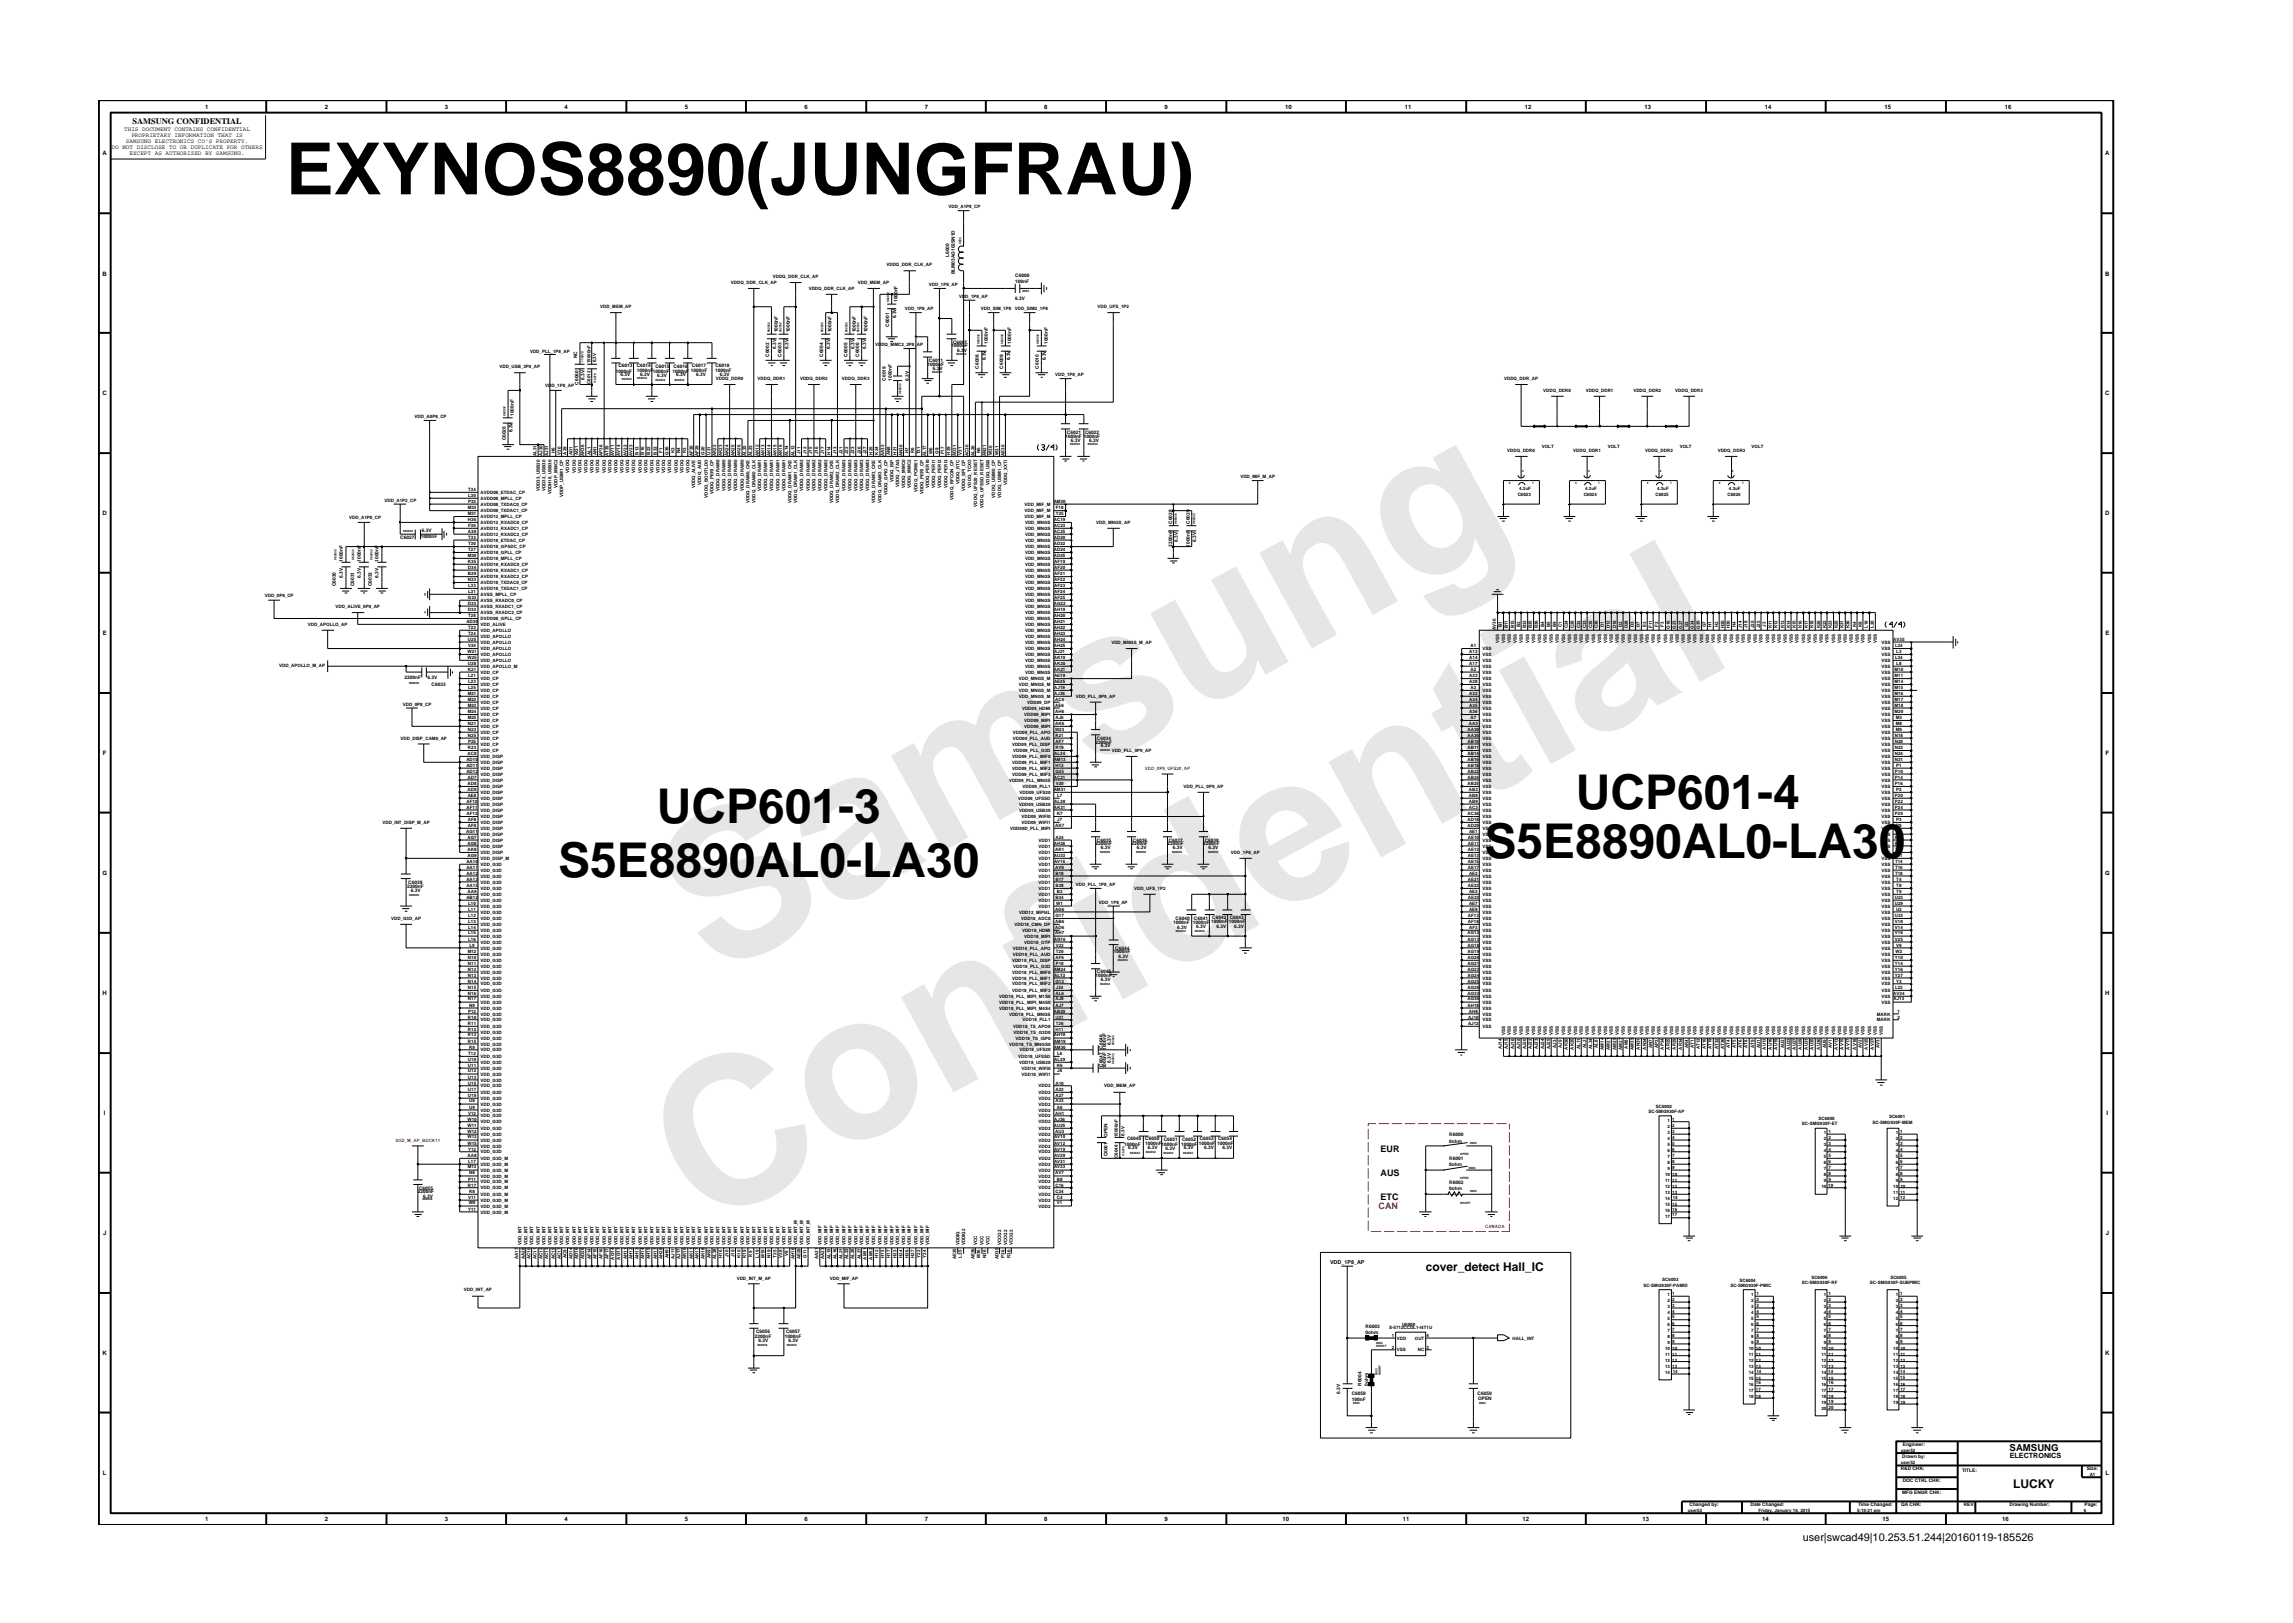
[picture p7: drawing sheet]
<svg xmlns="http://www.w3.org/2000/svg" width="297mm" height="210mm" viewBox="0 0 297 210" stroke-linecap="round" stroke-linejoin="round" font-family="sans-serif">
<defs><g id="words">
<g font-size="26.5" fill="#e6e6e6">
<text x="92.4" y="126.7" transform="rotate(-29 92.4 126.7)">Samsung</text>
<text x="91.1" y="159.4" transform="rotate(-29 91.1 159.4)">Confidential</text>
</g>
<text font-size="9.3" x="37" y="25.2">EXYNOS8890(JUNGFRAU)</text>
<g font-size="6.2">
<text x="85.1" y="106.6">UCP601-3</text>
<text x="204.1" y="104.7">UCP601-4</text>
<text x="72.3" y="113.6">S5E8890AL0-LA30</text>
<text x="192.3" y="111.1">S5E8890AL0-LA30</text>
</g>
<g font-size="1.6">
<text x="184.7" y="164.6">cover_detect Hall_IC</text>
<text x="260.8" y="192.7">LUCKY</text>
</g>
<text font-size="1.4" x="233.5" y="199.7">user|swcad49|10.253.51.244|20160119-185526</text>
<g font-size="1.2">
<text x="178.8" y="149.2">EUR</text>
<text x="178.8" y="152.3">AUS</text>
<text x="178.8" y="155.5">ETC</text>
<text x="260.3" y="187.9">SAMSUNG</text>
</g>
<text font-size="1.2" fill="#f00" x="178.6" y="156.7">CAN</text>
<text font-size="1.1" x="17.2" y="16.1">SAMSUNG CONFIDENTIAL</text>
<text font-size=".9" x="260.3" y="188.8">ELECTRONICS</text>
<g font-size=".8">
<text x="16.1" y="17">THIS DOCUMENT CONTAINS CONFIDENTIAL</text>
<text x="17" y="17.8">PROPRIETARY INFORMATION THAT IS</text>
<text x="26.6" y="14.1">1</text>
<text x="42.1" y="14.1">2</text>
<text x="57.6" y="14.1">3</text>
<text x="73.1" y="14.1">4</text>
<text x="88.7" y="14.1">5</text>
<text x="104.2" y="14.1">6</text>
<text x="119.8" y="14.1">7</text>
<text x="135.3" y="14.1">8</text>
<text x="150.9" y="14.1">9</text>
<text x="166.5" y="14.1">10</text>
<text x="182" y="14.1">11</text>
<text x="197.5" y="14.1">12</text>
<text x="213" y="14.1">13</text>
<text x="228.6" y="14.1">14</text>
<text x="244.1" y="14.1">15</text>
<text x="259.7" y="14.1">16</text>
<text x="13.3" y="20.1">A</text>
<text x="14.5" y="19.3">DO NOT DISCLOSE TO OR DUPLICATE FOR OTHERS</text>
<text x="16.3" y="18.5">SAMSUNG ELECTRONICS CO’S PROPERTY.</text>
<text x="16.8" y="20.1">EXCEPT AS AUTHORIZED BY SAMSUNG.</text>
<text x="272.7" y="20.1">A</text>
<text x="13.3" y="35.7">B</text>
<text x="272.7" y="35.7">B</text>
<text x="13.3" y="51.2">C</text>
<text x="272.7" y="51.2">C</text>
<text x="13.3" y="66.8">D</text>
<text x="272.7" y="66.8">D</text>
<text x="13.3" y="82.3">E</text>
<text x="272.7" y="82.3">E</text>
<text x="13.3" y="97.8">F</text>
<text x="272.8" y="97.8">F</text>
<text x="13.3" y="113.3">G</text>
<text x="272.7" y="113.3">G</text>
<text x="13.3" y="128.9">H</text>
<text x="272.7" y="128.9">H</text>
<text x="13.5" y="144.4">I</text>
<text x="272.9" y="144.4">I</text>
<text x="13.4" y="160">J</text>
<text x="272.8" y="160">J</text>
<text x="13.3" y="175.5">K</text>
<text x="272.7" y="175.5">K</text>
<text x="13.3" y="191.1">L</text>
<text x="272.8" y="191.1">L</text>
<text x="26.6" y="197.1">1</text>
<text x="42.1" y="197.1">2</text>
<text x="57.6" y="197.1">3</text>
<text x="73.1" y="197.1">4</text>
<text x="88.7" y="197.1">5</text>
<text x="104.2" y="197.1">6</text>
<text x="119.8" y="197.1">7</text>
<text x="135.3" y="197.1">8</text>
<text x="150.9" y="197.1">9</text>
<text x="166.1" y="197.1">10</text>
<text x="181.7" y="197.1">11</text>
<text x="197.2" y="197.1">12</text>
<text x="212.8" y="197.1">13</text>
<text x="228.3" y="197.1">14</text>
<text x="243.9" y="197.1">15</text>
<text x="259.4" y="197.1">16</text>
</g>
<text font-size=".7" x="172.3" y="163.7">VDD_1P8_AP</text>
<g font-size=".6">
<text x="122.9" y="26.9">VDD_A1P8_CP</text>
<text x="114.8" y="34.4">VDDQ_DDR_CLK_AP</text>
<text x="122.9" y="33.3" transform="rotate(-90 122.9 33.3)">L6000</text>
<text x="123.7" y="35.5" transform="rotate(-90 123.7 35.5)">BLM03AG102SN1D</text>
<text x="131.5" y="35.8">C6000</text>
<text x="77.8" y="39.9">VDD_MEM_AP</text>
<text x="94.7" y="36.8">VDDQ_DDR_CLK_AP</text>
<text x="100.1" y="36.1">VDDQ_DDR_CLK_AP</text>
<text x="104.8" y="37.6">VDDQ_DDR_CLK_AP</text>
<text x="111.1" y="36.8">VDD_MEM_AP</text>
<text x="116.1" y="41.3" transform="rotate(-90 116.1 41.3)">6.3V</text>
<text x="116.3" y="39.1" transform="rotate(-90 116.3 39.1)">1000nF</text>
<text x="117.2" y="40.1">VDD_1P8_AP</text>
<text x="120.3" y="37">VDD_1P8_AP</text>
<text x="124.2" y="38.6">VDD_1P8_AP</text>
<text x="127.1" y="40.1">VDD_SIM_1P8</text>
<text x="131.5" y="40.1">VDD_SIM2_1P8</text>
<text x="131.5" y="36.6">100nF</text>
<text x="131.5" y="38.8">6.3V</text>
<text x="142.2" y="39.9">VDD_UFS_1P2</text>
<text x="64.7" y="47.7">VDD_USB_3P0_AP</text>
<text x="68.7" y="45.7">VDD_PLL_1P8_AP</text>
<text x="74.8" y="46.4" transform="rotate(-90 74.8 46.4)">NC</text>
<text x="76.5" y="47.1" transform="rotate(-90 76.5 47.1)">15000nF</text>
<text x="77.2" y="46.9" transform="rotate(-90 77.2 46.9)">6.3V</text>
<text x="80.1" y="47.6">C6013</text>
<text x="82.5" y="47.6">C6014</text>
<text x="84.9" y="47.7">C6015</text>
<text x="87.3" y="47.7">C6016</text>
<text x="89.6" y="47.6">C6017</text>
<text x="92.7" y="47.6">C6018</text>
<text x="99.6" y="46.2" transform="rotate(-90 99.6 46.2)">C6002</text>
<text x="100.5" y="45.2" transform="rotate(-90 100.5 45.2)">6.3V</text>
<text x="100.8" y="43" transform="rotate(-90 100.8 43)">1000nF</text>
<text x="101.2" y="46.2" transform="rotate(-90 101.2 46.2)">C6003</text>
<text x="102.1" y="45.2" transform="rotate(-90 102.1 45.2)">6.3V</text>
<text x="102.3" y="43" transform="rotate(-90 102.3 43)">1000nF</text>
<text x="106.7" y="46.2" transform="rotate(-90 106.7 46.2)">C6004</text>
<text x="107.6" y="45.2" transform="rotate(-90 107.6 45.2)">6.3V</text>
<text x="107.7" y="43" transform="rotate(-90 107.7 43)">1000nF</text>
<text x="109.8" y="46.2" transform="rotate(-90 109.8 46.2)">C6005</text>
<text x="110.7" y="45.2" transform="rotate(-90 110.7 45.2)">6.3V</text>
<text x="110.9" y="43" transform="rotate(-90 110.9 43)">1000nF</text>
<text x="111.3" y="46.2" transform="rotate(-90 111.3 46.2)">C6006</text>
<text x="112.2" y="45.2" transform="rotate(-90 112.2 45.2)">6.3V</text>
<text x="112.4" y="43" transform="rotate(-90 112.4 43)">1000nF</text>
<text x="113.4" y="44.8">VDDQ_MMC2_2P8_AP</text>
<text x="115.2" y="42.3" transform="rotate(-90 115.2 42.3)">C6001</text>
<text x="120.1" y="47.4">1000nF</text>
<text x="120.3" y="46.9">C6011</text>
<text x="120.8" y="47.9">6.3V</text>
<text x="123.3" y="45">1000nF</text>
<text x="123.5" y="44.6">C6007</text>
<text x="124" y="45.6">6.3V</text>
<text x="126.8" y="47.7" transform="rotate(-90 126.8 47.7)">C6008</text>
<text x="127.7" y="46.7" transform="rotate(-90 127.7 46.7)">6.3V</text>
<text x="128" y="44.6" transform="rotate(-90 128 44.6)">1000nF</text>
<text x="129.9" y="47.7" transform="rotate(-90 129.9 47.7)">C6009</text>
<text x="130.8" y="46.7" transform="rotate(-90 130.8 46.7)">6.3V</text>
<text x="131" y="44.6" transform="rotate(-90 131 44.6)">1000nF</text>
<text x="134.6" y="47.7" transform="rotate(-90 134.6 47.7)">C6010</text>
<text x="135.5" y="46.7" transform="rotate(-90 135.5 46.7)">6.3V</text>
<text x="135.7" y="44.6" transform="rotate(-90 135.7 44.6)">1000nF</text>
<text x="66.6" y="53.9" transform="rotate(-90 66.6 53.9)">1000nF</text>
<text x="70.6" y="50.2">VDD_1P8_AP</text>
<text x="75" y="49.8" transform="rotate(-90 75 49.8)">C6060</text>
<text x="75.7" y="49.2" transform="rotate(-90 75.7 49.2)">6.3V</text>
<text x="76.5" y="49.8" transform="rotate(-90 76.5 49.8)">C6012</text>
<text x="79.8" y="48.3">1000nF</text>
<text x="80.4" y="48.7">6.3V</text>
<text x="82.5" y="48.1">1000nF1000nF 1000nF 1000nF</text>
<text x="82.9" y="48.7">6.3V</text>
<text x="85.1" y="48.8">6.3V</text>
<text x="87.6" y="48.7">6.3V</text>
<text x="90.2" y="48.7">6.3V</text>
<text x="92.6" y="48.1">1000nF</text>
<text x="92.7" y="49.3">VDDQ_DDR0</text>
<text x="93.2" y="48.7">6.3V</text>
<text x="98.1" y="49.3">VDDQ_DDR1</text>
<text x="103.6" y="49.3">VDDQ_DDR2</text>
<text x="109.1" y="49.3">VDDQ_DDR3</text>
<text x="114.8" y="49.3" transform="rotate(-90 114.8 49.3)">C6019</text>
<text x="115.5" y="49.3" transform="rotate(-90 115.5 49.3)">1000nF</text>
<text x="117.7" y="49.3" transform="rotate(-90 117.7 49.3)">6.3V</text>
<text x="136.7" y="48.7">VDD_1P8_AP</text>
<text x="194.8" y="49.3">VDDQ_DDR_AP</text>
<text x="199.9" y="50.8">VDDQ_DDR0</text>
<text x="205.4" y="50.8">VDDQ_DDR1</text>
<text x="211.6" y="50.8">VDDQ_DDR2</text>
<text x="217" y="50.8">VDDQ_DDR3</text>
<text x="53.7" y="54.1">VDD_A0P8_CP</text>
<text x="65.5" y="57.1" transform="rotate(-90 65.5 57.1)">C6020</text>
<text x="66.4" y="56" transform="rotate(-90 66.4 56)">6.3V</text>
<text x="69.5" y="59.1" transform="rotate(-90 69.5 59.1)">AL31</text>
<text x="70.3" y="59.1" transform="rotate(-90 70.3 59.1)">AJ30</text>
<text x="71" y="59.1" transform="rotate(-90 71 59.1)">AJ31</text>
<text x="71.9" y="58.7" transform="rotate(-90 71.9 58.7)">H6</text>
<text x="72.6" y="58.9" transform="rotate(-90 72.6 58.9)">V30</text>
<text x="73.4" y="58.9" transform="rotate(-90 73.4 58.9)">A29</text>
<text x="74.2" y="58.9" transform="rotate(-90 74.2 58.9)">AD1</text>
<text x="74.9" y="59" transform="rotate(-90 74.9 59)">AG1</text>
<text x="75.7" y="59.1" transform="rotate(-90 75.7 59.1)">AK36</text>
<text x="76.5" y="58.9" transform="rotate(-90 76.5 58.9)">AL1</text>
<text x="77.3" y="58.9" transform="rotate(-90 77.3 58.9)">AN1</text>
<text x="78" y="59.1" transform="rotate(-90 78 59.1)">AP36</text>
<text x="78.8" y="59.1" transform="rotate(-90 78.8 59.1)">AT35</text>
<text x="79.6" y="59.1" transform="rotate(-90 79.6 59.1)">AV11</text>
<text x="80.3" y="59.1" transform="rotate(-90 80.3 59.1)">AV14</text>
<text x="81.2" y="59.1" transform="rotate(-90 81.2 59.1)">AV22</text>
<text x="81.9" y="59.1" transform="rotate(-90 81.9 59.1)">AV23</text>
<text x="82.7" y="58.9" transform="rotate(-90 82.7 58.9)">B12</text>
<text x="83.5" y="58.9" transform="rotate(-90 83.5 58.9)">B16</text>
<text x="84.2" y="58.9" transform="rotate(-90 84.2 58.9)">B22</text>
<text x="85.1" y="58.9" transform="rotate(-90 85.1 58.9)">B33</text>
<text x="85.8" y="58.7" transform="rotate(-90 85.8 58.7)">F1</text>
<text x="86.6" y="58.9" transform="rotate(-90 86.6 58.9)">G36</text>
<text x="87.4" y="58.7" transform="rotate(-90 87.4 58.7)">K3</text>
<text x="88.1" y="58.7" transform="rotate(-90 88.1 58.7)">N4</text>
<text x="88.9" y="58.7" transform="rotate(-90 88.9 58.7)">R3</text>
<text x="89.7" y="59.1" transform="rotate(-90 89.7 59.1)">AF30</text>
<text x="90.5" y="59.1" transform="rotate(-90 90.5 59.1)">AF29</text>
<text x="91.3" y="58.9" transform="rotate(-90 91.3 58.9)">G20</text>
<text x="92" y="58.9" transform="rotate(-90 92 58.9)">U31</text>
<text x="92.8" y="59.1" transform="rotate(-90 92.8 59.1)">AK22</text>
<text x="93.5" y="59.1" transform="rotate(-90 93.5 59.1)">AK23</text>
<text x="94.4" y="59.1" transform="rotate(-90 94.4 59.1)">AK24</text>
<text x="95.2" y="59.1" transform="rotate(-90 95.2 59.1)">AK25</text>
<text x="95.9" y="59.1" transform="rotate(-90 95.9 59.1)">AK26</text>
<text x="96.7" y="59.1" transform="rotate(-90 96.7 59.1)">AL25</text>
<text x="97.4" y="59.1" transform="rotate(-90 97.4 59.1)">AL23</text>
<text x="98.3" y="59.1" transform="rotate(-90 98.3 59.1)">AK12</text>
<text x="99" y="59.1" transform="rotate(-90 99 59.1)">AK13</text>
<text x="99.8" y="59.1" transform="rotate(-90 99.8 59.1)">AK14</text>
<text x="100.6" y="59.1" transform="rotate(-90 100.6 59.1)">AK15</text>
<text x="101.3" y="59.1" transform="rotate(-90 101.3 59.1)">AK16</text>
<text x="102.1" y="59.1" transform="rotate(-90 102.1 59.1)">AL14</text>
<text x="102.9" y="59.1" transform="rotate(-90 102.9 59.1)">AL12</text>
<text x="103.7" y="58.8" transform="rotate(-90 103.7 58.8)">J11</text>
<text x="104.5" y="58.8" transform="rotate(-90 104.5 58.8)">J12</text>
<text x="105.2" y="58.8" transform="rotate(-90 105.2 58.8)">J15</text>
<text x="106" y="58.8" transform="rotate(-90 106 58.8)">J16</text>
<text x="106.8" y="58.8" transform="rotate(-90 106.8 58.8)">J17</text>
<text x="107.6" y="58.9" transform="rotate(-90 107.6 58.9)">H14</text>
<text x="108.4" y="58.8" transform="rotate(-90 108.4 58.8)">J13</text>
<text x="109.1" y="58.8" transform="rotate(-90 109.1 58.8)">J21</text>
<text x="109.9" y="58.8" transform="rotate(-90 109.9 58.8)">J22</text>
<text x="110.6" y="58.8" transform="rotate(-90 110.6 58.8)">J23</text>
<text x="111.5" y="58.8" transform="rotate(-90 111.5 58.8)">J26</text>
<text x="112.3" y="58.8" transform="rotate(-90 112.3 58.8)">J27</text>
<text x="113" y="58.9" transform="rotate(-90 113 58.9)">H25</text>
<text x="113.8" y="58.9" transform="rotate(-90 113.8 58.9)">K24</text>
<text x="114.5" y="59.1" transform="rotate(-90 114.5 59.1)">AA33</text>
<text x="115.3" y="58.9" transform="rotate(-90 115.3 58.9)">AN8</text>
<text x="116.1" y="58.9" transform="rotate(-90 116.1 58.9)">H21</text>
<text x="116.9" y="59.1" transform="rotate(-90 116.9 59.1)">AN30</text>
<text x="117.7" y="58.7" transform="rotate(-90 117.7 58.7)">H7</text>
<text x="118.4" y="58.7" transform="rotate(-90 118.4 58.7)">R6</text>
<text x="119.2" y="58.9" transform="rotate(-90 119.2 58.9)">T31</text>
<text x="120" y="59.1" transform="rotate(-90 120 59.1)">AL17</text>
<text x="120.8" y="58.8" transform="rotate(-90 120.8 58.8)">W6</text>
<text x="121.6" y="58.8" transform="rotate(-90 121.6 58.8)">G9</text>
<text x="122.3" y="58.9" transform="rotate(-90 122.3 58.9)">F17</text>
<text x="123.1" y="58.9" transform="rotate(-90 123.1 58.9)">H29</text>
<text x="123.9" y="59.1" transform="rotate(-90 123.9 59.1)">AD31</text>
<text x="124.6" y="58.9" transform="rotate(-90 124.6 58.9)">V31</text>
<text x="125.5" y="59.1" transform="rotate(-90 125.5 59.1)">AC30</text>
<text x="126.2" y="59.1" transform="rotate(-90 126.2 59.1)">AL20</text>
<text x="127" y="58.7" transform="rotate(-90 127 58.7)">N6</text>
<text x="127.7" y="59.1" transform="rotate(-90 127.7 59.1)">AN21</text>
<text x="128.5" y="59" transform="rotate(-90 128.5 59)">W30</text>
<text x="129.4" y="59" transform="rotate(-90 129.4 59)">W31</text>
<text x="130.1" y="59.1" transform="rotate(-90 130.1 59.1)">AE30</text>
<text x="138" y="56.7">1000nF 1000nF</text>
<text x="138.2" y="56.2">C6021</text>
<text x="138.7" y="57.3">6.3V</text>
<text x="140.6" y="56.2">C6022</text>
<text x="141.1" y="57.3">6.3V</text>
<text x="195.3" y="58.6">VDDQ_DDR0</text>
<text x="199.7" y="58">VOLT</text>
<text x="203.8" y="58.6">VDDQ_DDR1</text>
<text x="208.3" y="58">VOLT</text>
<text x="213.1" y="58.6">VDDQ_DDR2</text>
<text x="217.6" y="58">VOLT</text>
<text x="222.5" y="58.6">VDDQ_DDR3</text>
<text x="226.9" y="58">VOLT</text>
<text x="49.8" y="65">VDD_A1P2_CP</text>
<text x="60.6" y="65.9">M33</text>
<text x="60.6" y="65.2">P33</text>
<text x="60.7" y="64.4">L30</text>
<text x="60.7" y="63.7">T34</text>
<text x="62.3" y="64.8">AVDD08_MPLL_CP</text>
<text x="62.3" y="64">AVDD08_ETDAC_CP</text>
<text x="62.3" y="65.5">AVDD08_TXDAC0_CP</text>
<text x="69.9" y="63.6" transform="rotate(-90 69.9 63.6)">VDD33_USB20</text>
<text x="70.7" y="63.6" transform="rotate(-90 70.7 63.6)">VDD33_USB30</text>
<text x="71.4" y="64" transform="rotate(-90 71.4 64)">VDDH18_USB30</text>
<text x="72.2" y="63.2" transform="rotate(-90 72.2 63.2)">VDDP_MMC2</text>
<text x="73" y="64.4" transform="rotate(-90 73 64.4)">VDDP_USIM1_CP</text>
<text x="73.7" y="61.2" transform="rotate(-90 73.7 61.2)">VDDQ</text>
<text x="74.6" y="61.2" transform="rotate(-90 74.6 61.2)">VDDQ</text>
<text x="75.3" y="61.2" transform="rotate(-90 75.3 61.2)">VDDQ</text>
<text x="76.1" y="61.2" transform="rotate(-90 76.1 61.2)">VDDQ</text>
<text x="76.9" y="61.2" transform="rotate(-90 76.9 61.2)">VDDQ</text>
<text x="77.6" y="61.2" transform="rotate(-90 77.6 61.2)">VDDQ</text>
<text x="78.5" y="61.2" transform="rotate(-90 78.5 61.2)">VDDQ</text>
<text x="79.2" y="61.2" transform="rotate(-90 79.2 61.2)">VDDQ</text>
<text x="80" y="61.2" transform="rotate(-90 80 61.2)">VDDQ</text>
<text x="80.8" y="61.2" transform="rotate(-90 80.8 61.2)">VDDQ</text>
<text x="81.5" y="61.2" transform="rotate(-90 81.5 61.2)">VDDQ</text>
<text x="82.3" y="61.2" transform="rotate(-90 82.3 61.2)">VDDQ</text>
<text x="83.1" y="61.2" transform="rotate(-90 83.1 61.2)">VDDQ</text>
<text x="83.9" y="61.2" transform="rotate(-90 83.9 61.2)">VDDQ</text>
<text x="84.7" y="61.2" transform="rotate(-90 84.7 61.2)">VDDQ</text>
<text x="85.4" y="61.2" transform="rotate(-90 85.4 61.2)">VDDQ</text>
<text x="86.2" y="61.2" transform="rotate(-90 86.2 61.2)">VDDQ</text>
<text x="86.9" y="61.2" transform="rotate(-90 86.9 61.2)">VDDQ</text>
<text x="87.8" y="61.2" transform="rotate(-90 87.8 61.2)">VDDQ</text>
<text x="88.5" y="61.2" transform="rotate(-90 88.5 61.2)">VDDQ</text>
<text x="89.3" y="61.2" transform="rotate(-90 89.3 61.2)">VDDQ</text>
<text x="90.1" y="63.3" transform="rotate(-90 90.1 63.3)">VDDQ_ALIVE</text>
<text x="90.8" y="62.8" transform="rotate(-90 90.8 62.8)">VDDQ_AUD</text>
<text x="91.7" y="64.5" transform="rotate(-90 91.7 64.5)">VDDQ_BOOTLDO</text>
<text x="92.4" y="64" transform="rotate(-90 92.4 64)">VDDQ_PERI_CP</text>
<text x="93.2" y="63.6" transform="rotate(-90 93.2 63.6)">VDDQ_DRAM0</text>
<text x="94" y="63.6" transform="rotate(-90 94 63.6)">VDDQ_DRAM0</text>
<text x="94.7" y="63.6" transform="rotate(-90 94.7 63.6)">VDDQ_DRAM0</text>
<text x="95.5" y="63.6" transform="rotate(-90 95.5 63.6)">VDDQ_DRAM0</text>
<text x="96.3" y="63.6" transform="rotate(-90 96.3 63.6)">VDDQ_DRAM0</text>
<text x="97.1" y="65.2" transform="rotate(-90 97.1 65.2)">VDDQ_DRAM0_CKE</text>
<text x="97.9" y="65.1" transform="rotate(-90 97.9 65.1)">VDDQ_DRAM0_CLK</text>
<text x="98.6" y="63.6" transform="rotate(-90 98.6 63.6)">VDDQ_DRAM1</text>
<text x="99.4" y="63.6" transform="rotate(-90 99.4 63.6)">VDDQ_DRAM1</text>
<text x="100.1" y="63.6" transform="rotate(-90 100.1 63.6)">VDDQ_DRAM1</text>
<text x="101" y="63.6" transform="rotate(-90 101 63.6)">VDDQ_DRAM1</text>
<text x="101.8" y="63.6" transform="rotate(-90 101.8 63.6)">VDDQ_DRAM1</text>
<text x="102.5" y="65.2" transform="rotate(-90 102.5 65.2)">VDDQ_DRAM1_CKE</text>
<text x="103.3" y="65.1" transform="rotate(-90 103.3 65.1)">VDDQ_DRAM1_CLK</text>
<text x="104" y="63.6" transform="rotate(-90 104 63.6)">VDDQ_DRAM2</text>
<text x="104.9" y="63.6" transform="rotate(-90 104.9 63.6)">VDDQ_DRAM2</text>
<text x="105.7" y="63.6" transform="rotate(-90 105.7 63.6)">VDDQ_DRAM2</text>
<text x="106.4" y="63.6" transform="rotate(-90 106.4 63.6)">VDDQ_DRAM2</text>
<text x="107.2" y="63.6" transform="rotate(-90 107.2 63.6)">VDDQ_DRAM2</text>
<text x="107.9" y="65.2" transform="rotate(-90 107.9 65.2)">VDDQ_DRAM2_CKE</text>
<text x="108.7" y="65.1" transform="rotate(-90 108.7 65.1)">VDDQ_DRAM2_CLK</text>
<text x="109.5" y="63.6" transform="rotate(-90 109.5 63.6)">VDDQ_DRAM3</text>
<text x="110.3" y="63.6" transform="rotate(-90 110.3 63.6)">VDDQ_DRAM3</text>
<text x="111.1" y="63.6" transform="rotate(-90 111.1 63.6)">VDDQ_DRAM3</text>
<text x="111.8" y="63.6" transform="rotate(-90 111.8 63.6)">VDDQ_DRAM3</text>
<text x="112.6" y="63.6" transform="rotate(-90 112.6 63.6)">VDDQ_DRAM3</text>
<text x="113.4" y="65.2" transform="rotate(-90 113.4 65.2)">VDDQ_DRAM3_CKE</text>
<text x="114.2" y="65.1" transform="rotate(-90 114.2 65.1)">VDDQ_DRAM3_CLK</text>
<text x="115" y="64.1" transform="rotate(-90 115 64.1)">VDDQ_GPIO_CP</text>
<text x="115.7" y="62.5" transform="rotate(-90 115.7 62.5)">VDDQ_ISP</text>
<text x="116.5" y="63.1" transform="rotate(-90 116.5 63.1)">VDDQ_JTAG</text>
<text x="117.2" y="63.3" transform="rotate(-90 117.2 63.3)">VDDQ_MMC0</text>
<text x="118" y="63.3" transform="rotate(-90 118 63.3)">VDDQ_MMC2</text>
<text x="118.9" y="63.7" transform="rotate(-90 118.9 63.7)">VDDQ_PCIW01</text>
<text x="119.6" y="64" transform="rotate(-90 119.6 64)">VDDQ_PERI_CP</text>
<text x="120.4" y="63.2" transform="rotate(-90 120.4 63.2)">VDDQ_PERI0</text>
<text x="121.1" y="63.2" transform="rotate(-90 121.1 63.2)">VDDQ_PERI1</text>
<text x="121.9" y="63.2" transform="rotate(-90 121.9 63.2)">VDDQ_PERI2</text>
<text x="122.8" y="63.2" transform="rotate(-90 122.8 63.2)">VDDQ_PERI3</text>
<text x="123.5" y="64.8" transform="rotate(-90 123.5 64.8)">VDDQ_RFCON_CP</text>
<text x="124.3" y="62.8" transform="rotate(-90 124.3 62.8)">VDDQ_RTC</text>
<text x="125" y="63.6" transform="rotate(-90 125 63.6)">VDDQ_SPI_CP</text>
<text x="125.8" y="63.2" transform="rotate(-90 125.8 63.2)">VDDQ_TCXO</text>
<text x="126.6" y="65.6" transform="rotate(-90 126.6 65.6)">VDDQ_UFS20_RESET</text>
<text x="127.4" y="65.8" transform="rotate(-90 127.4 65.8)">VDDQ_UFSSD_RESET</text>
<text x="128.2" y="62.8" transform="rotate(-90 128.2 62.8)">VDDQ_USB</text>
<text x="128.9" y="64.5" transform="rotate(-90 128.9 64.5)">VDDQ_USIM0_CP</text>
<text x="129.7" y="64.5" transform="rotate(-90 129.7 64.5)">VDDQ_USIM1_CP</text>
<text x="130.5" y="62.9" transform="rotate(-90 130.5 62.9)">VDDQ_XXTI</text>
<text x="132.7" y="65.5">VDD_MIF_M</text>
<text x="136.5" y="65.2">AM20</text>
<text x="136.8" y="65.9">F18</text>
<text x="160.7" y="61.9">VDD_MIF_M_AP</text>
<text x="196.6" y="64.2">C6023</text>
<text x="196.8" y="63.4">4.3uF</text>
<text x="205.2" y="64.2">C6024</text>
<text x="205.3" y="63.4">4.3uF</text>
<text x="214.5" y="64.2">C6025</text>
<text x="214.7" y="63.4">4.3uF</text>
<text x="223.8" y="64.2">C6026</text>
<text x="224" y="63.4">4.3uF</text>
<text x="45.2" y="67.3">VDD_A1P8_CP</text>
<text x="51.8" y="69.8">C6027</text>
<text x="54.5" y="69.7">1000nF</text>
<text x="54.6" y="68.9">6.3V</text>
<text x="60.6" y="66.7">M31</text>
<text x="60.6" y="67.5">H36</text>
<text x="60.6" y="69.1">A30</text>
<text x="60.7" y="71.4">T27</text>
<text x="60.7" y="70.6">T30</text>
<text x="60.7" y="68.3">F36</text>
<text x="60.7" y="69.8">T33</text>
<text x="62.3" y="71.8">AVDD18_GPLL_CP</text>
<text x="62.3" y="71">AVDD18_GPADC_CP</text>
<text x="62.3" y="68.7">AVDD12_RXADC1_CP</text>
<text x="62.3" y="70.2">AVDD18_ETDAC_CP</text>
<text x="62.3" y="67.1">AVDD12_MPLL_CP</text>
<text x="62.3" y="66.4">AVDD08_TXDAC1_CP</text>
<text x="62.3" y="67.9">AVDD12_RXADC0_CP</text>
<text x="62.3" y="69.4">AVDD12_RXADC2_CP</text>
<text x="132.7" y="67.1">VDD_MIF_M</text>
<text x="132.7" y="66.4">VDD_MIF_M</text>
<text x="132.8" y="70.2">VDD_MNGS</text>
<text x="132.8" y="71">VDD_MNGS</text>
<text x="132.8" y="71.8">VDD_MNGS</text>
<text x="132.8" y="68.7">VDD_MNGS</text>
<text x="132.8" y="69.4">VDD_MNGS</text>
<text x="132.8" y="67.9">VDD_MNGS</text>
<text x="136.5" y="69.8">AD20</text>
<text x="136.5" y="70.6">AD22</text>
<text x="136.5" y="71.4">AD24</text>
<text x="136.5" y="68.3">AC23</text>
<text x="136.5" y="69.1">AC25</text>
<text x="136.5" y="67.5">AC19</text>
<text x="136.8" y="66.7">Y25</text>
<text x="142" y="67.9">VDD_MNGS_AP</text>
<text x="151.8" y="70.8" transform="rotate(-90 151.8 70.8)">2200nF</text>
<text x="151.8" y="67.8" transform="rotate(-90 151.8 67.8)">C6028</text>
<text x="152.6" y="70.2" transform="rotate(-90 152.6 70.2)">6.3V</text>
<text x="154.1" y="70.8" transform="rotate(-90 154.1 70.8)">1000nF</text>
<text x="154.1" y="67.8" transform="rotate(-90 154.1 67.8)">C6029</text>
<text x="155" y="70.2" transform="rotate(-90 155 70.2)">6.3V</text>
<text x="34.3" y="77.4">VDD_0P8_CP</text>
<text x="43.5" y="75.9" transform="rotate(-90 43.5 75.9)">C6030</text>
<text x="44.4" y="74.9" transform="rotate(-90 44.4 74.9)">6.3V</text>
<text x="44.4" y="72.8" transform="rotate(-90 44.4 72.8)">1000nF</text>
<text x="45.9" y="75.9" transform="rotate(-90 45.9 75.9)">C6031</text>
<text x="46.8" y="74.9" transform="rotate(-90 46.8 74.9)">6.3V</text>
<text x="46.8" y="72.8" transform="rotate(-90 46.8 72.8)">1000nF</text>
<text x="48.1" y="75.9" transform="rotate(-90 48.1 75.9)">C6032</text>
<text x="49.1" y="72.8" transform="rotate(-90 49.1 72.8)">1000nF</text>
<text x="49.1" y="74.9" transform="rotate(-90 49.1 74.9)">6.3V</text>
<text x="60.6" y="72.1">M30</text>
<text x="60.6" y="77.6">G33</text>
<text x="60.6" y="75.3">N33</text>
<text x="60.6" y="73">K35</text>
<text x="60.6" y="73.7">D34</text>
<text x="60.6" y="74.5">B29</text>
<text x="60.7" y="76.8">L31</text>
<text x="60.7" y="76">L33</text>
<text x="62.3" y="78">AVSS_RXADC0_CP</text>
<text x="62.3" y="75.7">AVDD18_TXDAC0_CP</text>
<text x="62.3" y="72.5">AVDD18_MPLL_CP</text>
<text x="62.3" y="77.2">AVSS_MPLL_CP</text>
<text x="62.3" y="76.4">AVDD18_TXDAC1_CP</text>
<text x="62.3" y="73.3">AVDD18_RXADC0_CP</text>
<text x="62.3" y="74.1">AVDD18_RXADC1_CP</text>
<text x="62.3" y="74.9">AVDD18_RXADC2_CP</text>
<text x="132.8" y="72.5">VDD_MNGS</text>
<text x="132.8" y="73.3">VDD_MNGS</text>
<text x="132.8" y="74.1">VDD_MNGS</text>
<text x="132.8" y="74.9">VDD_MNGS</text>
<text x="132.8" y="75.7">VDD_MNGS</text>
<text x="132.8" y="76.4">VDD_MNGS</text>
<text x="132.8" y="77.2">VDD_MNGS</text>
<text x="132.8" y="78">VDD_MNGS</text>
<text x="136.5" y="72.1">AD25</text>
<text x="136.6" y="73">AF19</text>
<text x="136.6" y="73.7">AF20</text>
<text x="136.6" y="74.5">AF21</text>
<text x="136.6" y="75.3">AF22</text>
<text x="136.6" y="76">AF23</text>
<text x="136.6" y="76.8">AF24</text>
<text x="136.6" y="77.6">AF25</text>
<text x="39.9" y="81.1">VDD_APOLLO_AP</text>
<text x="43.5" y="78.7">VDD_ALIVE_0P8_AP</text>
<text x="60.4" y="80.7">AD30</text>
<text x="60.6" y="78.4">D33</text>
<text x="60.6" y="83">U25</text>
<text x="60.6" y="79.1">D32</text>
<text x="60.6" y="83.8">V24</text>
<text x="60.7" y="79.9">T28</text>
<text x="60.7" y="81.5">T22</text>
<text x="60.7" y="82.3">T24</text>
<text x="62.3" y="80.3">DVDD08_GPLL_CP</text>
<text x="62.3" y="81.9">VDD_APOLLO</text>
<text x="62.3" y="78.7">AVSS_RXADC1_CP</text>
<text x="62.3" y="81.1">VDD_ALIVE</text>
<text x="62.3" y="82.6">VDD_APOLLO</text>
<text x="62.3" y="83.4">VDD_APOLLO</text>
<text x="62.3" y="79.6">AVSS_RXADC2_CP</text>
<text x="132.8" y="79.6">VDD_MNGS</text>
<text x="132.8" y="80.3">VDD_MNGS</text>
<text x="132.8" y="81.1">VDD_MNGS</text>
<text x="132.8" y="81.9">VDD_MNGS</text>
<text x="132.8" y="82.6">VDD_MNGS</text>
<text x="132.8" y="83.4">VDD_MNGS</text>
<text x="132.8" y="78.7">VDD_MNGS</text>
<text x="136.5" y="78.4">AG22</text>
<text x="136.5" y="79.2">AH19</text>
<text x="136.5" y="79.9">AH20</text>
<text x="136.5" y="80.7">AH21</text>
<text x="136.5" y="81.5">AH22</text>
<text x="136.5" y="82.3">AH23</text>
<text x="136.5" y="83">AH24</text>
<text x="136.5" y="83.8">AH25</text>
<text x="144" y="83.4">VDD_MNGS_M_AP</text>
<text x="190.5" y="83.8">A1</text>
<text x="193.8" y="81.6" transform="rotate(-90 193.8 81.6)">AV36</text>
<text x="194.2" y="83.2" transform="rotate(-90 194.2 83.2)">VSS</text>
<text x="194.6" y="81.3" transform="rotate(-90 194.6 81.3)">B1</text>
<text x="195" y="83.2" transform="rotate(-90 195 83.2)">VSS</text>
<text x="195.3" y="81.4" transform="rotate(-90 195.3 81.4)">B11</text>
<text x="195.7" y="83.2" transform="rotate(-90 195.7 83.2)">VSS</text>
<text x="196.2" y="81.4" transform="rotate(-90 196.2 81.4)">B15</text>
<text x="196.5" y="83.2" transform="rotate(-90 196.5 83.2)">VSS</text>
<text x="196.9" y="81.3" transform="rotate(-90 196.9 81.3)">B2</text>
<text x="197.3" y="83.2" transform="rotate(-90 197.3 83.2)">VSS</text>
<text x="197.7" y="81.4" transform="rotate(-90 197.7 81.4)">B32</text>
<text x="198.1" y="83.2" transform="rotate(-90 198.1 83.2)">VSS</text>
<text x="198.4" y="81.4" transform="rotate(-90 198.4 81.4)">B35</text>
<text x="198.9" y="83.2" transform="rotate(-90 198.9 83.2)">VSS</text>
<text x="199.2" y="81.4" transform="rotate(-90 199.2 81.4)">B36</text>
<text x="199.6" y="83.2" transform="rotate(-90 199.6 83.2)">VSS</text>
<text x="200.1" y="81.3" transform="rotate(-90 200.1 81.3)">B4</text>
<text x="200.4" y="83.2" transform="rotate(-90 200.4 83.2)">VSS</text>
<text x="200.8" y="81.3" transform="rotate(-90 200.8 81.3)">B5</text>
<text x="201.2" y="83.2" transform="rotate(-90 201.2 83.2)">VSS</text>
<text x="201.6" y="81.3" transform="rotate(-90 201.6 81.3)">B9</text>
<text x="201.9" y="83.2" transform="rotate(-90 201.9 83.2)">VSS</text>
<text x="202.3" y="81.3" transform="rotate(-90 202.3 81.3)">C1</text>
<text x="202.8" y="83.2" transform="rotate(-90 202.8 83.2)">VSS</text>
<text x="203.1" y="81.4" transform="rotate(-90 203.1 81.4)">C24</text>
<text x="203.5" y="83.2" transform="rotate(-90 203.5 83.2)">VSS</text>
<text x="203.9" y="81.4" transform="rotate(-90 203.9 81.4)">C28</text>
<text x="204.3" y="83.2" transform="rotate(-90 204.3 83.2)">VSS</text>
<text x="204.7" y="81.4" transform="rotate(-90 204.7 81.4)">C32</text>
<text x="205" y="83.2" transform="rotate(-90 205 83.2)">VSS</text>
<text x="205.5" y="81.4" transform="rotate(-90 205.5 81.4)">C33</text>
<text x="205.8" y="83.2" transform="rotate(-90 205.8 83.2)">VSS</text>
<text x="206.2" y="81.4" transform="rotate(-90 206.2 81.4)">C35</text>
<text x="206.7" y="83.2" transform="rotate(-90 206.7 83.2)">VSS</text>
<text x="207" y="81.4" transform="rotate(-90 207 81.4)">C36</text>
<text x="207.4" y="83.2" transform="rotate(-90 207.4 83.2)">VSS</text>
<text x="207.8" y="81.3" transform="rotate(-90 207.8 81.3)">D1</text>
<text x="208.2" y="83.2" transform="rotate(-90 208.2 83.2)">VSS</text>
<text x="208.5" y="81.4" transform="rotate(-90 208.5 81.4)">D12</text>
<text x="208.9" y="83.2" transform="rotate(-90 208.9 83.2)">VSS</text>
<text x="209.4" y="81.4" transform="rotate(-90 209.4 81.4)">D18</text>
<text x="209.7" y="83.2" transform="rotate(-90 209.7 83.2)">VSS</text>
<text x="210.1" y="81.3" transform="rotate(-90 210.1 81.3)">D2</text>
<text x="210.5" y="83.2" transform="rotate(-90 210.5 83.2)">VSS</text>
<text x="210.9" y="81.4" transform="rotate(-90 210.9 81.4)">D28</text>
<text x="211.3" y="83.2" transform="rotate(-90 211.3 83.2)">VSS</text>
<text x="211.7" y="81.3" transform="rotate(-90 211.7 81.3)">D3</text>
<text x="212.1" y="83.2" transform="rotate(-90 212.1 83.2)">VSS</text>
<text x="212.4" y="81.3" transform="rotate(-90 212.4 81.3)">D7</text>
<text x="212.8" y="83.2" transform="rotate(-90 212.8 83.2)">VSS</text>
<text x="213.3" y="81.2" transform="rotate(-90 213.3 81.2)">E3</text>
<text x="213.6" y="83.2" transform="rotate(-90 213.6 83.2)">VSS</text>
<text x="214" y="81.4" transform="rotate(-90 214 81.4)">F11</text>
<text x="214.4" y="83.2" transform="rotate(-90 214.4 83.2)">VSS</text>
<text x="214.8" y="81.2" transform="rotate(-90 214.8 81.2)">F2</text>
<text x="215.1" y="83.2" transform="rotate(-90 215.1 83.2)">VSS</text>
<text x="215.5" y="81.2" transform="rotate(-90 215.5 81.2)">F3</text>
<text x="216" y="83.2" transform="rotate(-90 216 83.2)">VSS</text>
<text x="216.3" y="81.4" transform="rotate(-90 216.3 81.4)">G16</text>
<text x="216.7" y="83.2" transform="rotate(-90 216.7 83.2)">VSS</text>
<text x="217.1" y="81.4" transform="rotate(-90 217.1 81.4)">G23</text>
<text x="217.5" y="83.2" transform="rotate(-90 217.5 83.2)">VSS</text>
<text x="217.9" y="81.4" transform="rotate(-90 217.9 81.4)">G27</text>
<text x="218.3" y="83.2" transform="rotate(-90 218.3 83.2)">VSS</text>
<text x="218.7" y="81.3" transform="rotate(-90 218.7 81.3)">G3</text>
<text x="219" y="83.2" transform="rotate(-90 219 83.2)">VSS</text>
<text x="219.4" y="81.4" transform="rotate(-90 219.4 81.4)">G34</text>
<text x="219.8" y="83.2" transform="rotate(-90 219.8 83.2)">VSS</text>
<text x="220.2" y="81.4" transform="rotate(-90 220.2 81.4)">G35</text>
<text x="220.6" y="83.2" transform="rotate(-90 220.6 83.2)">VSS</text>
<text x="221" y="81.3" transform="rotate(-90 221 81.3)">G7</text>
<text x="221.4" y="83.2" transform="rotate(-90 221.4 83.2)">VSS</text>
<text x="221.7" y="81.3" transform="rotate(-90 221.7 81.3)">H1</text>
<text x="222.2" y="83.2" transform="rotate(-90 222.2 83.2)">VSS</text>
<text x="222.6" y="81.3" transform="rotate(-90 222.6 81.3)">H2</text>
<text x="222.9" y="83.2" transform="rotate(-90 222.9 83.2)">VSS</text>
<text x="223.3" y="81.4" transform="rotate(-90 223.3 81.4)">H20</text>
<text x="223.7" y="83.2" transform="rotate(-90 223.7 83.2)">VSS</text>
<text x="224.1" y="81.4" transform="rotate(-90 224.1 81.4)">H30</text>
<text x="224.5" y="83.2" transform="rotate(-90 224.5 83.2)">VSS</text>
<text x="224.9" y="81.3" transform="rotate(-90 224.9 81.3)">H4</text>
<text x="225.3" y="83.2" transform="rotate(-90 225.3 83.2)">VSS</text>
<text x="225.6" y="81.4" transform="rotate(-90 225.6 81.4)">J14</text>
<text x="226" y="83.2" transform="rotate(-90 226 83.2)">VSS</text>
<text x="226.4" y="81.4" transform="rotate(-90 226.4 81.4)">J18</text>
<text x="226.8" y="83.2" transform="rotate(-90 226.8 83.2)">VSS</text>
<text x="227.2" y="81.4" transform="rotate(-90 227.2 81.4)">J20</text>
<text x="227.6" y="83.2" transform="rotate(-90 227.6 83.2)">VSS</text>
<text x="228" y="81.4" transform="rotate(-90 228 81.4)">J25</text>
<text x="228.3" y="83.2" transform="rotate(-90 228.3 83.2)">VSS</text>
<text x="228.8" y="81.2" transform="rotate(-90 228.8 81.2)">J3</text>
<text x="229.2" y="83.2" transform="rotate(-90 229.2 83.2)">VSS</text>
<text x="229.5" y="81.4" transform="rotate(-90 229.5 81.4)">K11</text>
<text x="229.9" y="83.2" transform="rotate(-90 229.9 83.2)">VSS</text>
<text x="230.3" y="81.4" transform="rotate(-90 230.3 81.4)">K12</text>
<text x="230.7" y="83.2" transform="rotate(-90 230.7 83.2)">VSS</text>
<text x="231.1" y="81.4" transform="rotate(-90 231.1 81.4)">K13</text>
<text x="231.5" y="83.2" transform="rotate(-90 231.5 83.2)">VSS</text>
<text x="231.9" y="81.4" transform="rotate(-90 231.9 81.4)">K14</text>
<text x="232.2" y="83.2" transform="rotate(-90 232.2 83.2)">VSS</text>
<text x="232.7" y="81.4" transform="rotate(-90 232.7 81.4)">K15</text>
<text x="233" y="83.2" transform="rotate(-90 233 83.2)">VSS</text>
<text x="233.4" y="81.4" transform="rotate(-90 233.4 81.4)">K16</text>
<text x="233.8" y="83.2" transform="rotate(-90 233.8 83.2)">VSS</text>
<text x="234.2" y="81.4" transform="rotate(-90 234.2 81.4)">K17</text>
<text x="234.6" y="83.2" transform="rotate(-90 234.6 83.2)">VSS</text>
<text x="234.9" y="81.4" transform="rotate(-90 234.9 81.4)">K18</text>
<text x="235.4" y="83.2" transform="rotate(-90 235.4 83.2)">VSS</text>
<text x="235.8" y="81.4" transform="rotate(-90 235.8 81.4)">K20</text>
<text x="236.1" y="83.2" transform="rotate(-90 236.1 83.2)">VSS</text>
<text x="236.5" y="81.4" transform="rotate(-90 236.5 81.4)">K22</text>
<text x="236.9" y="83.2" transform="rotate(-90 236.9 83.2)">VSS</text>
<text x="237.3" y="81.4" transform="rotate(-90 237.3 81.4)">K23</text>
<text x="237.7" y="83.2" transform="rotate(-90 237.7 83.2)">VSS</text>
<text x="238.1" y="81.4" transform="rotate(-90 238.1 81.4)">K25</text>
<text x="238.5" y="83.2" transform="rotate(-90 238.5 83.2)">VSS</text>
<text x="238.8" y="81.4" transform="rotate(-90 238.8 81.4)">K31</text>
<text x="239.3" y="83.2" transform="rotate(-90 239.3 83.2)">VSS</text>
<text x="239.6" y="81.4" transform="rotate(-90 239.6 81.4)">K36</text>
<text x="240" y="83.2" transform="rotate(-90 240 83.2)">VSS</text>
<text x="240.4" y="81.3" transform="rotate(-90 240.4 81.3)">K4</text>
<text x="240.8" y="83.2" transform="rotate(-90 240.8 83.2)">VSS</text>
<text x="241.2" y="81.3" transform="rotate(-90 241.2 81.3)">K8</text>
<text x="241.5" y="83.2" transform="rotate(-90 241.5 83.2)">VSS</text>
<text x="242" y="81.4" transform="rotate(-90 242 81.4)">L18</text>
<text x="242.4" y="83.2" transform="rotate(-90 242.4 83.2)">VSS</text>
<text x="242.7" y="81.4" transform="rotate(-90 242.7 81.4)">L20</text>
<text x="243.1" y="83.2" transform="rotate(-90 243.1 83.2)">VSS</text>
<text x="243.7" y="83.4">VSS</text>
<text x="245.3" y="83">AV35</text>
<text x="245.5" y="83.8">L24</text>
<text x="36.2" y="86.3">VDD_APOLLO_M_AP</text>
<text x="52.4" y="87.9">2200nF</text>
<text x="55.4" y="87.9">6.3V</text>
<text x="55.9" y="88.8">C6033</text>
<text x="60.6" y="85.3">W25</text>
<text x="60.6" y="84.6">W21</text>
<text x="60.6" y="90">M21</text>
<text x="60.6" y="86.9">K21</text>
<text x="60.6" y="86.2">U28</text>
<text x="60.7" y="87.7">L21</text>
<text x="60.7" y="88.5">L23</text>
<text x="60.7" y="89.2">L25</text>
<text x="62.3" y="88.1">VDD_CP</text>
<text x="62.3" y="88.9">VDD_CP</text>
<text x="62.3" y="89.6">VDD_CP</text>
<text x="62.3" y="87.3">VDD_CP</text>
<text x="62.3" y="86.5">VDD_APOLLO_M</text>
<text x="62.3" y="85.8">VDD_APOLLO</text>
<text x="62.3" y="85">VDD_APOLLO</text>
<text x="62.3" y="84.2">VDD_APOLLO</text>
<text x="132" y="88.1">VDD_MNGS_M</text>
<text x="132" y="88.9">VDD_MNGS_M</text>
<text x="132" y="89.6">VDD_MNGS_M</text>
<text x="132.8" y="85.8">VDD_MNGS</text>
<text x="132.8" y="86.5">VDD_MNGS</text>
<text x="132.8" y="87.3">VDD_MNGS</text>
<text x="132.8" y="85">VDD_MNGS</text>
<text x="132.8" y="84.2">VDD_MNGS</text>
<text x="136.5" y="85.3">AK19</text>
<text x="136.5" y="86.2">AK20</text>
<text x="136.5" y="86.9">AK21</text>
<text x="136.5" y="87.7">AE19</text>
<text x="136.5" y="88.5">AE25</text>
<text x="136.6" y="90">AJ26</text>
<text x="136.6" y="89.2">AJ19</text>
<text x="136.6" y="84.6">AJ21</text>
<text x="190.3" y="84.6">A13</text>
<text x="190.3" y="85.3">A14</text>
<text x="190.3" y="86.2">A17</text>
<text x="190.3" y="87.7">A23</text>
<text x="190.3" y="88.5">A28</text>
<text x="190.3" y="90">A32</text>
<text x="190.5" y="86.9">A2</text>
<text x="190.5" y="89.2">A3</text>
<text x="192.1" y="84.2">VSS</text>
<text x="192.1" y="85">VSS</text>
<text x="192.1" y="85.8">VSS</text>
<text x="192.1" y="86.5">VSS</text>
<text x="192.1" y="87.3">VSS</text>
<text x="192.1" y="88.1">VSS</text>
<text x="192.1" y="88.9">VSS</text>
<text x="192.1" y="89.6">VSS</text>
<text x="243.7" y="88.1">VSS</text>
<text x="243.7" y="88.9">VSS</text>
<text x="243.7" y="89.6">VSS</text>
<text x="243.7" y="84.2">VSS</text>
<text x="243.7" y="85">VSS</text>
<text x="243.7" y="85.8">VSS</text>
<text x="243.7" y="86.5">VSS</text>
<text x="243.7" y="87.3">VSS</text>
<text x="245.4" y="87.7">M11</text>
<text x="245.4" y="88.5">M14</text>
<text x="245.4" y="89.2">M15</text>
<text x="245.4" y="90">M16</text>
<text x="245.4" y="86.9">M10</text>
<text x="245.5" y="85.3">L34</text>
<text x="245.6" y="84.6">L3</text>
<text x="245.6" y="86.2">L8</text>
<text x="51.9" y="95.8">VDD_DISP_CAM0_AP</text>
<text x="52.2" y="91.4">VDD_0P8_CP</text>
<text x="60.6" y="91.6">M23</text>
<text x="60.6" y="92.4">M24</text>
<text x="60.6" y="93.1">M25</text>
<text x="60.6" y="90.8">M22</text>
<text x="60.6" y="93.9">N21</text>
<text x="60.6" y="94.7">N23</text>
<text x="60.6" y="95.5">N25</text>
<text x="62.3" y="94.3">VDD_CP</text>
<text x="62.3" y="95.1">VDD_CP</text>
<text x="62.3" y="95.8">VDD_CP</text>
<text x="62.3" y="91.9">VDD_CP</text>
<text x="62.3" y="92.8">VDD_CP</text>
<text x="62.3" y="93.5">VDD_CP</text>
<text x="62.3" y="90.4">VDD_CP</text>
<text x="62.3" y="91.2">VDD_CP</text>
<text x="131.2" y="95.1">VDD09_PLL_APO</text>
<text x="131.2" y="95.8">VDD09_PLL_AUD</text>
<text x="132" y="90.4">VDD_MNGS_M</text>
<text x="132.4" y="91.9">VDD09_HDMI</text>
<text x="132.7" y="94.3">VDD09_MIPI</text>
<text x="132.7" y="92.8">VDD09_MIPI</text>
<text x="132.7" y="93.5">VDD09_MIPI</text>
<text x="133.1" y="91.2">VDD09_DP</text>
<text x="136.7" y="94.7">W23</text>
<text x="136.7" y="90.8">AC6</text>
<text x="136.7" y="93.9">AK6</text>
<text x="136.7" y="92.4">AH6</text>
<text x="136.7" y="91.6">AE6</text>
<text x="136.7" y="95.5">R21</text>
<text x="136.7" y="93.1">AJ6</text>
<text x="139.4" y="90.4">VDD_PLL_0P9_AP</text>
<text x="142.1" y="95.9">C6034</text>
<text x="190.1" y="94.7">AA30</text>
<text x="190.1" y="95.5">AA36</text>
<text x="190.3" y="93.9">AA3</text>
<text x="190.3" y="90.8">A34</text>
<text x="190.3" y="91.6">A35</text>
<text x="190.3" y="92.4">A36</text>
<text x="190.5" y="93.1">A7</text>
<text x="192.1" y="91.2">VSS</text>
<text x="192.1" y="91.9">VSS</text>
<text x="192.1" y="92.8">VSS</text>
<text x="192.1" y="93.5">VSS</text>
<text x="192.1" y="94.3">VSS</text>
<text x="192.1" y="95.1">VSS</text>
<text x="192.1" y="95.8">VSS</text>
<text x="192.1" y="90.4">VSS</text>
<text x="243.7" y="94.3">VSS</text>
<text x="243.7" y="95.1">VSS</text>
<text x="243.7" y="95.8">VSS</text>
<text x="243.7" y="90.4">VSS</text>
<text x="243.7" y="91.2">VSS</text>
<text x="243.7" y="91.9">VSS</text>
<text x="243.7" y="92.8">VSS</text>
<text x="243.7" y="93.5">VSS</text>
<text x="245.4" y="90.8">M17</text>
<text x="245.4" y="91.6">M18</text>
<text x="245.4" y="92.4">M20</text>
<text x="245.5" y="95.5">N18</text>
<text x="245.6" y="93.9">M8</text>
<text x="245.6" y="94.7">M9</text>
<text x="245.6" y="93.1">M3</text>
<text x="60.4" y="98.5">AD10</text>
<text x="60.4" y="99.4">AD11</text>
<text x="60.4" y="100.1">AD12</text>
<text x="60.6" y="97.8">AC8</text>
<text x="60.6" y="100.9">AD7</text>
<text x="60.6" y="101.7">AD8</text>
<text x="60.6" y="97">R23</text>
<text x="60.6" y="96.3">P25</text>
<text x="62.3" y="98.2">VDD_DISP</text>
<text x="62.3" y="101.2">VDD_DISP</text>
<text x="62.3" y="99">VDD_DISP</text>
<text x="62.3" y="99.7">VDD_DISP</text>
<text x="62.3" y="100.5">VDD_DISP</text>
<text x="62.3" y="97.4">VDD_CP</text>
<text x="62.3" y="96.6">VDD_CP</text>
<text x="130.7" y="101.2">VDD09_PLL_MNGS</text>
<text x="131.1" y="96.6">VDD09_PLL_DISP</text>
<text x="131.1" y="99.7">VDD09_PLL_MIF2</text>
<text x="131.1" y="100.5">VDD09_PLL_MIF3</text>
<text x="131.1" y="99">VDD09_PLL_MIF1</text>
<text x="131.1" y="98.2">VDD09_PLL_MIF0</text>
<text x="131.3" y="97.4">VDD09_PLL_G3D</text>
<text x="136.5" y="98.5">AM13</text>
<text x="136.5" y="100.9">AC21</text>
<text x="136.6" y="97.8">AL24</text>
<text x="136.7" y="100.1">G25</text>
<text x="136.7" y="96.3">AF7</text>
<text x="136.7" y="99.4">H13</text>
<text x="136.7" y="97">R19</text>
<text x="136.8" y="101.7">V20</text>
<text x="141.9" y="96.3">2200nF</text>
<text x="142.6" y="96.8">6.3V</text>
<text x="144" y="97.4">VDD_PLL_0P9_AP</text>
<text x="190.1" y="97">AB11</text>
<text x="190.1" y="97.8">AB14</text>
<text x="190.1" y="98.5">AB16</text>
<text x="190.1" y="99.4">AB18</text>
<text x="190.1" y="100.1">AB22</text>
<text x="190.1" y="100.9">AB24</text>
<text x="190.1" y="101.7">AB25</text>
<text x="190.1" y="96.3">AB10</text>
<text x="192.1" y="97.4">VSS</text>
<text x="192.1" y="98.2">VSS</text>
<text x="192.1" y="99">VSS</text>
<text x="192.1" y="99.7">VSS</text>
<text x="192.1" y="100.5">VSS</text>
<text x="192.1" y="101.2">VSS</text>
<text x="192.1" y="96.6">VSS</text>
<text x="243.7" y="100.5">VSS</text>
<text x="243.7" y="101.2">VSS</text>
<text x="243.7" y="96.6">VSS</text>
<text x="243.7" y="97.4">VSS</text>
<text x="243.7" y="98.2">VSS</text>
<text x="243.7" y="99">VSS</text>
<text x="243.7" y="99.7">VSS</text>
<text x="245.5" y="96.3">N20</text>
<text x="245.5" y="97">N22</text>
<text x="245.5" y="97.8">N24</text>
<text x="245.5" y="98.5">N31</text>
<text x="245.5" y="100.1">P10</text>
<text x="245.5" y="100.9">P14</text>
<text x="245.5" y="101.7">P16</text>
<text x="245.6" y="99.4">P1</text>
<text x="49.5" y="106.8">VDD_INT_DISP_M_AP</text>
<text x="60.4" y="107.9">AG11</text>
<text x="60.4" y="104">AF10</text>
<text x="60.4" y="104.8">AF11</text>
<text x="60.4" y="105.6">AF12</text>
<text x="60.6" y="102.4">AD9</text>
<text x="60.6" y="103.2">AE8</text>
<text x="60.6" y="106.3">AF8</text>
<text x="60.6" y="107.1">AF9</text>
<text x="62.3" y="102.1">VDD_DISP</text>
<text x="62.3" y="103.6">VDD_DISP</text>
<text x="62.3" y="104.4">VDD_DISP</text>
<text x="62.3" y="105.1">VDD_DISP</text>
<text x="62.3" y="106">VDD_DISP</text>
<text x="62.3" y="102.9">VDD_DISP</text>
<text x="62.3" y="106.8">VDD_DISP</text>
<text x="62.3" y="107.5">VDD_DISP</text>
<text x="130.8" y="107.5">VDD09D_PLL_MIPI</text>
<text x="131.9" y="103.6">VDD09_UFSSD</text>
<text x="132" y="104.4">VDD09_USB20</text>
<text x="132" y="105.1">VDD09_USB30</text>
<text x="132.1" y="102.9">VDD09_UFS20</text>
<text x="132.3" y="106">VDD09_WIFI0</text>
<text x="132.3" y="106.8">VDD09_WIFI1</text>
<text x="132.5" y="102.1">VDD09_PLL1</text>
<text x="136.5" y="102.4">AM31</text>
<text x="136.5" y="104.8">AK31</text>
<text x="136.6" y="104">AL30</text>
<text x="136.7" y="107.1">AK7</text>
<text x="136.9" y="105.6">K7</text>
<text x="136.9" y="103.2">L7</text>
<text x="136.9" y="106.3">J7</text>
<text x="153.3" y="102.1">VDD_PLL_0P9_AP</text>
<text x="190.1" y="105.6">AC36</text>
<text x="190.1" y="106.3">AD18</text>
<text x="190.1" y="107.1">AD29</text>
<text x="190.3" y="103.2">AB8</text>
<text x="190.3" y="104">AB9</text>
<text x="190.3" y="104.8">AC3</text>
<text x="190.3" y="102.4">AB3</text>
<text x="190.3" y="107.9">AE1</text>
<text x="192.1" y="103.6">VSS</text>
<text x="192.1" y="104.4">VSS</text>
<text x="192.1" y="105.1">VSS</text>
<text x="192.1" y="106">VSS</text>
<text x="192.1" y="106.8">VSS</text>
<text x="192.1" y="107.5">VSS</text>
<text x="192.1" y="102.1">VSS</text>
<text x="192.1" y="102.9">VSS</text>
<text x="243.7" y="106.8">VSS</text>
<text x="243.7" y="107.5">VSS</text>
<text x="243.7" y="102.1">VSS</text>
<text x="243.7" y="102.9">VSS</text>
<text x="243.7" y="103.6">VSS</text>
<text x="243.7" y="104.4">VSS</text>
<text x="243.7" y="105.1">VSS</text>
<text x="243.7" y="106">VSS</text>
<text x="245.5" y="103.2">P20</text>
<text x="245.5" y="104">P22</text>
<text x="245.5" y="104.8">P24</text>
<text x="245.5" y="105.6">P29</text>
<text x="245.6" y="106.3">P3</text>
<text x="245.6" y="107.1">P8</text>
<text x="245.6" y="107.9">P9</text>
<text x="245.6" y="102.4">P2</text>
<text x="60.4" y="111.7">AA10</text>
<text x="60.4" y="112.6">AA11</text>
<text x="60.4" y="113.4">AA12</text>
<text x="60.6" y="108.7">AG7</text>
<text x="60.6" y="109.5">AG8</text>
<text x="60.6" y="111">AG9</text>
<text x="60.6" y="110.2">AK8</text>
<text x="62.3" y="110.6">VDD_DISP</text>
<text x="62.3" y="112.2">VDD_G3D</text>
<text x="62.3" y="112.9">VDD_G3D</text>
<text x="62.3" y="113.7">VDD_G3D</text>
<text x="62.3" y="108.3">VDD_DISP</text>
<text x="62.3" y="109">VDD_DISP</text>
<text x="62.3" y="109.8">VDD_DISP</text>
<text x="62.3" y="111.4">VDD_DISP_M</text>
<text x="134.5" y="112.2">VDD1</text>
<text x="134.5" y="112.9">VDD1</text>
<text x="134.5" y="113.7">VDD1</text>
<text x="134.5" y="111.4">VDD1</text>
<text x="134.5" y="110.6">VDD1</text>
<text x="134.5" y="109.8">VDD1</text>
<text x="134.5" y="109">VDD1</text>
<text x="136.5" y="111">AU33</text>
<text x="136.5" y="109.5">AH36</text>
<text x="136.5" y="111.7">AV16</text>
<text x="136.7" y="110.2">AR1</text>
<text x="136.7" y="112.6">AV9</text>
<text x="136.7" y="113.4">B10</text>
<text x="136.7" y="108.7">A24</text>
<text x="141.9" y="109.5">2200nF</text>
<text x="142.1" y="109.1">C6035</text>
<text x="142.6" y="110">6.3V</text>
<text x="146.6" y="109.5">2200nF</text>
<text x="146.8" y="109.1">C6036</text>
<text x="147.3" y="110">6.3V</text>
<text x="151.2" y="109.5">2200nF</text>
<text x="151.4" y="109.1">C6037</text>
<text x="151.9" y="110">6.3V</text>
<text x="155.9" y="109.5">2200nF</text>
<text x="156.1" y="109.1">C6038</text>
<text x="156.6" y="110">6.3V</text>
<text x="159.5" y="110.6">VDD_1P8_AP</text>
<text x="190.1" y="108.7">AE10</text>
<text x="190.1" y="109.5">AE11</text>
<text x="190.1" y="110.2">AE12</text>
<text x="190.1" y="111">AE13</text>
<text x="190.1" y="111.7">AE15</text>
<text x="190.1" y="112.6">AE17</text>
<text x="190.3" y="113.4">AE2</text>
<text x="192.1" y="109.8">VSS</text>
<text x="192.1" y="110.6">VSS</text>
<text x="192.1" y="111.4">VSS</text>
<text x="192.1" y="112.2">VSS</text>
<text x="192.1" y="112.9">VSS</text>
<text x="192.1" y="113.7">VSS</text>
<text x="192.1" y="108.3">VSS</text>
<text x="192.1" y="109">VSS</text>
<text x="243.7" y="108.3">VSS</text>
<text x="243.7" y="109">VSS</text>
<text x="243.7" y="109.8">VSS</text>
<text x="243.7" y="110.6">VSS</text>
<text x="243.7" y="111.4">VSS</text>
<text x="243.7" y="112.2">VSS</text>
<text x="243.7" y="112.9">VSS</text>
<text x="243.7" y="113.7">VSS</text>
<text x="245.5" y="108.7">R25</text>
<text x="245.5" y="109.5">R28</text>
<text x="245.5" y="110.2">T10</text>
<text x="245.5" y="111">T11</text>
<text x="245.5" y="111.7">T14</text>
<text x="245.5" y="112.6">T16</text>
<text x="245.5" y="113.4">T18</text>
<text x="50.7" y="119.2">VDD_G3D_AP</text>
<text x="52.8" y="115.1">2200nF</text>
<text x="52.9" y="114.5">C6039</text>
<text x="53.2" y="115.5">6.3V</text>
<text x="60.4" y="114.1">AA13</text>
<text x="60.4" y="114.9">AA15</text>
<text x="60.4" y="116.4">AB12</text>
<text x="60.6" y="115.6">AA9</text>
<text x="60.7" y="117.3">L10</text>
<text x="60.7" y="118">L11</text>
<text x="60.7" y="118.8">L12</text>
<text x="60.7" y="119.5">L13</text>
<text x="62.3" y="114.5">VDD_G3D</text>
<text x="62.3" y="115.3">VDD_G3D</text>
<text x="62.3" y="117.6">VDD_G3D</text>
<text x="62.3" y="118.4">VDD_G3D</text>
<text x="62.3" y="119.2">VDD_G3D</text>
<text x="62.3" y="120">VDD_G3D</text>
<text x="62.3" y="116.1">VDD_G3D</text>
<text x="62.3" y="116.8">VDD_G3D</text>
<text x="131.4" y="120">VDD18_CMN_DP</text>
<text x="132" y="118.4">VDD12_MIPI4L</text>
<text x="132.3" y="119.2">VDD18_ADC0</text>
<text x="134.5" y="116.1">VDD1</text>
<text x="134.5" y="115.3">VDD1</text>
<text x="134.5" y="117.6">VDD1</text>
<text x="134.5" y="116.8">VDD1</text>
<text x="134.5" y="114.5">VDD1</text>
<text x="136.7" y="118">AG6</text>
<text x="136.7" y="119.5">AB6</text>
<text x="136.7" y="118.8">G17</text>
<text x="136.7" y="114.9">B28</text>
<text x="136.7" y="116.4">B34</text>
<text x="136.7" y="114.1">B17</text>
<text x="136.8" y="117.3">W1</text>
<text x="136.9" y="115.6">B3</text>
<text x="139.4" y="114.8">VDD_PLL_1P8_AP</text>
<text x="142.4" y="117.2">VDD_1P8_AP</text>
<text x="146.9" y="115.3">VDD_UFS_1P2</text>
<text x="152" y="119.7">1000nF 1000nF 1000nF 1000nF</text>
<text x="152.3" y="119.2">C6040</text>
<text x="154.7" y="119.2">C6041</text>
<text x="157" y="119">C6042</text>
<text x="159.3" y="119">C6043</text>
<text x="190.1" y="116.4">AE33</text>
<text x="190.1" y="114.1">AE21</text>
<text x="190.1" y="114.9">AE23</text>
<text x="190.2" y="118.8">AF13</text>
<text x="190.2" y="119.5">AF18</text>
<text x="190.3" y="115.6">AE3</text>
<text x="190.3" y="117.2">AE7</text>
<text x="190.3" y="118">AE9</text>
<text x="192.1" y="116.1">VSS</text>
<text x="192.1" y="116.8">VSS</text>
<text x="192.1" y="117.6">VSS</text>
<text x="192.1" y="118.4">VSS</text>
<text x="192.1" y="119.2">VSS</text>
<text x="192.1" y="120">VSS</text>
<text x="192.1" y="114.5">VSS</text>
<text x="192.1" y="115.3">VSS</text>
<text x="243.7" y="119.2">VSS</text>
<text x="243.7" y="120">VSS</text>
<text x="243.7" y="114.5">VSS</text>
<text x="243.7" y="115.3">VSS</text>
<text x="243.7" y="116.1">VSS</text>
<text x="243.7" y="116.8">VSS</text>
<text x="243.7" y="117.6">VSS</text>
<text x="243.7" y="118.4">VSS</text>
<text x="245.5" y="118.8">U33</text>
<text x="245.5" y="116.4">U23</text>
<text x="245.5" y="117.3">U29</text>
<text x="245.5" y="119.5">V10</text>
<text x="245.6" y="118">U3</text>
<text x="245.6" y="114.1">T4</text>
<text x="245.6" y="114.9">T8</text>
<text x="245.6" y="115.6">T9</text>
<text x="60.6" y="123.4">M12</text>
<text x="60.6" y="125">N11</text>
<text x="60.6" y="125.8">N12</text>
<text x="60.6" y="124.2">N10</text>
<text x="60.7" y="120.3">L14</text>
<text x="60.7" y="121.1">L15</text>
<text x="60.7" y="121.9">L16</text>
<text x="60.8" y="122.7">L9</text>
<text x="62.3" y="123">VDD_G3D</text>
<text x="62.3" y="123.9">VDD_G3D</text>
<text x="62.3" y="125.4">VDD_G3D</text>
<text x="62.3" y="124.6">VDD_G3D</text>
<text x="62.3" y="120.7">VDD_G3D</text>
<text x="62.3" y="121.5">VDD_G3D</text>
<text x="62.3" y="122.2">VDD_G3D</text>
<text x="131.1" y="124.6">VDD18_PLL_DISP</text>
<text x="131.2" y="123">VDD18_PLL_APO</text>
<text x="131.2" y="123.9">VDD18_PLL_AUD</text>
<text x="131.3" y="125.4">VDD18_PLL_G3D</text>
<text x="132.4" y="120.7">VDD18_HDMI</text>
<text x="132.7" y="122.2">VDD18_OTP</text>
<text x="132.7" y="121.5">VDD18_MIPI</text>
<text x="136.5" y="125.8">AM24</text>
<text x="136.5" y="121.9">AG16</text>
<text x="136.7" y="120.3">AD6</text>
<text x="136.7" y="121.1">AH7</text>
<text x="136.7" y="124.2">AF6</text>
<text x="136.8" y="125">P18</text>
<text x="136.8" y="122.7">V22</text>
<text x="136.8" y="123.4">T20</text>
<text x="144.3" y="123.5">1000nF</text>
<text x="144.5" y="123">C6044</text>
<text x="144.9" y="124.1">6.3V</text>
<text x="152.5" y="120.3">6.3V</text>
<text x="155" y="120.2">6.3V</text>
<text x="157.6" y="120.2">6.3V</text>
<text x="159.9" y="120.2">6.3V</text>
<text x="190.1" y="121.9">AG13</text>
<text x="190.1" y="122.7">AG18</text>
<text x="190.1" y="123.4">AG19</text>
<text x="190.1" y="124.2">AG20</text>
<text x="190.1" y="125">AG21</text>
<text x="190.1" y="125.8">AG23</text>
<text x="190.1" y="121.1">AG12</text>
<text x="190.3" y="120.3">AF3</text>
<text x="192.1" y="122.2">VSS</text>
<text x="192.1" y="123">VSS</text>
<text x="192.1" y="123.9">VSS</text>
<text x="192.1" y="124.6">VSS</text>
<text x="192.1" y="125.4">VSS</text>
<text x="192.1" y="120.7">VSS</text>
<text x="192.1" y="121.5">VSS</text>
<text x="243.7" y="125.4">VSS</text>
<text x="243.7" y="120.7">VSS</text>
<text x="243.7" y="121.5">VSS</text>
<text x="243.7" y="122.2">VSS</text>
<text x="243.7" y="123">VSS</text>
<text x="243.7" y="123.9">VSS</text>
<text x="243.7" y="124.6">VSS</text>
<text x="245.5" y="125">Y14</text>
<text x="245.5" y="125.8">Y16</text>
<text x="245.5" y="120.3">V14</text>
<text x="245.5" y="121.1">V16</text>
<text x="245.5" y="121.9">V25</text>
<text x="245.5" y="124.2">Y10</text>
<text x="245.5" y="123.4">W2</text>
<text x="245.6" y="122.7">V9</text>
<text x="60.6" y="132">R10</text>
<text x="60.6" y="126.6">N13</text>
<text x="60.6" y="127.3">N14</text>
<text x="60.6" y="128.1">N15</text>
<text x="60.6" y="128.8">N16</text>
<text x="60.6" y="129.6">N17</text>
<text x="60.6" y="131.2">P12</text>
<text x="60.8" y="130.5">N9</text>
<text x="62.3" y="130.8">VDD_G3D</text>
<text x="62.3" y="131.6">VDD_G3D</text>
<text x="62.3" y="126.1">VDD_G3D</text>
<text x="62.3" y="126.9">VDD_G3D</text>
<text x="62.3" y="127.7">VDD_G3D</text>
<text x="62.3" y="128.5">VDD_G3D</text>
<text x="62.3" y="129.3">VDD_G3D</text>
<text x="62.3" y="130">VDD_G3D</text>
<text x="129.4" y="130.8">VDD18_PLL_MIPI_M4S4</text>
<text x="129.4" y="130">VDD18_PLL_MIPI_M4S0</text>
<text x="129.4" y="129.3">VDD18_PLL_MIPI_M1S0</text>
<text x="130.7" y="131.6">VDD18_PLL_MNGS</text>
<text x="131.1" y="128.5">VDD18_PLL_MIF3</text>
<text x="131.1" y="127.7">VDD18_PLL_MIF2</text>
<text x="131.1" y="126.1">VDD18_PLL_MIF0</text>
<text x="131.1" y="126.9">VDD18_PLL_MIF1</text>
<text x="136.5" y="131.2">AB20</text>
<text x="136.6" y="126.6">AL13</text>
<text x="136.7" y="127.3">G13</text>
<text x="136.7" y="128.8">AL6</text>
<text x="136.7" y="130.5">AJ7</text>
<text x="136.7" y="129.6">AJ8</text>
<text x="136.7" y="132">U21</text>
<text x="136.8" y="128.1">J24</text>
<text x="141.9" y="126.5">1000nF</text>
<text x="142.1" y="126.1">C6045</text>
<text x="142.6" y="127.1">6.3V</text>
<text x="190.1" y="126.6">AG24</text>
<text x="190.1" y="127.3">AG25</text>
<text x="190.1" y="128.1">AG28</text>
<text x="190.1" y="128.8">AG33</text>
<text x="190.1" y="129.6">AG36</text>
<text x="190.1" y="130.5">AH18</text>
<text x="190.2" y="132">AJ10</text>
<text x="190.3" y="131.2">AH8</text>
<text x="192.1" y="126.1">VSS</text>
<text x="192.1" y="126.9">VSS</text>
<text x="192.1" y="127.7">VSS</text>
<text x="192.1" y="128.5">VSS</text>
<text x="192.1" y="129.3">VSS</text>
<text x="192.1" y="130">VSS</text>
<text x="192.1" y="130.8">VSS</text>
<text x="192.1" y="131.6">VSS</text>
<text x="243.1" y="131.6">MARK</text>
<text x="243.7" y="126.1">VSS</text>
<text x="243.7" y="126.9">VSS</text>
<text x="243.7" y="127.7">VSS</text>
<text x="243.7" y="129.3">VSS</text>
<text x="243.7" y="130">VSS</text>
<text x="243.7" y="128.5">VSS</text>
<text x="245.3" y="128.8">AV34</text>
<text x="245.3" y="129.6">AJ13</text>
<text x="245.5" y="126.6">Y27</text>
<text x="245.5" y="128.1">L22</text>
<text x="245.6" y="127.3">Y3</text>
<text x="245.8" y="131.2">1</text>
<text x="245.8" y="132">2</text>
<text x="60.6" y="132.7">R11</text>
<text x="60.6" y="133.5">R12</text>
<text x="60.6" y="134.3">R13</text>
<text x="60.6" y="135.1">R15</text>
<text x="60.6" y="137.4">U10</text>
<text x="60.7" y="136.6">T12</text>
<text x="60.8" y="135.9">R9</text>
<text x="62.3" y="133.2">VDD_G3D</text>
<text x="62.3" y="133.9">VDD_G3D</text>
<text x="62.3" y="134.7">VDD_G3D</text>
<text x="62.3" y="135.5">VDD_G3D</text>
<text x="62.3" y="136.2">VDD_G3D</text>
<text x="62.3" y="137.1">VDD_G3D</text>
<text x="62.3" y="132.3">VDD_G3D</text>
<text x="62.3" y="137.8">VDD_G3D</text>
<text x="130.7" y="135.5">VDD18_TS_MNGS0</text>
<text x="131.2" y="133.2">VDD18_TS_APO0</text>
<text x="131.3" y="133.9">VDD18_TS_G3D0</text>
<text x="131.6" y="134.7">VDD18_TS_ISP0</text>
<text x="131.9" y="137.1">VDD18_UFSSD</text>
<text x="132" y="137.8">VDD18_USB20</text>
<text x="132.1" y="136.2">VDD18_UFS20</text>
<text x="132.5" y="132.3">VDD18_PLL1</text>
<text x="136.5" y="135.9">AM30</text>
<text x="136.5" y="135.1">AM19</text>
<text x="136.5" y="134.3">AH10</text>
<text x="136.6" y="137.4">AL29</text>
<text x="136.7" y="133.5">H11</text>
<text x="136.8" y="132.7">T26</text>
<text x="136.9" y="136.6">L6</text>
<text x="142.9" y="135.8" transform="rotate(-90 142.9 135.8)">C6046</text>
<text x="143.9" y="135.3" transform="rotate(-90 143.9 135.3)">6.3V</text>
<text x="143.9" y="137.7" transform="rotate(-90 143.9 137.7)">6.3V</text>
<text x="190.2" y="132.7">AJ12</text>
<text x="192.1" y="132.3">VSS</text>
<text x="192.1" y="133.2">VSS</text>
<text x="194.6" y="135.9" transform="rotate(-90 194.6 135.9)">AJ14</text>
<text x="195" y="134.1" transform="rotate(-90 195 134.1)">VSS</text>
<text x="195.3" y="135.9" transform="rotate(-90 195.3 135.9)">AJ15</text>
<text x="195.7" y="134.1" transform="rotate(-90 195.7 134.1)">VSS</text>
<text x="196.2" y="135.9" transform="rotate(-90 196.2 135.9)">AJ16</text>
<text x="196.5" y="134.1" transform="rotate(-90 196.5 134.1)">VSS</text>
<text x="196.9" y="135.9" transform="rotate(-90 196.9 135.9)">AJ18</text>
<text x="197.3" y="134.1" transform="rotate(-90 197.3 134.1)">VSS</text>
<text x="197.7" y="135.9" transform="rotate(-90 197.7 135.9)">AJ20</text>
<text x="198.1" y="134.1" transform="rotate(-90 198.1 134.1)">VSS</text>
<text x="198.4" y="135.9" transform="rotate(-90 198.4 135.9)">AJ22</text>
<text x="198.9" y="134.1" transform="rotate(-90 198.9 134.1)">VSS</text>
<text x="199.2" y="135.9" transform="rotate(-90 199.2 135.9)">AJ23</text>
<text x="199.6" y="134.1" transform="rotate(-90 199.6 134.1)">VSS</text>
<text x="200.1" y="135.9" transform="rotate(-90 200.1 135.9)">AJ24</text>
<text x="200.4" y="134.1" transform="rotate(-90 200.4 134.1)">VSS</text>
<text x="200.8" y="135.9" transform="rotate(-90 200.8 135.9)">AJ25</text>
<text x="201.2" y="134.1" transform="rotate(-90 201.2 134.1)">VSS</text>
<text x="201.6" y="135.8" transform="rotate(-90 201.6 135.8)">AJ3</text>
<text x="201.9" y="134.1" transform="rotate(-90 201.9 134.1)">VSS</text>
<text x="202.3" y="135.8" transform="rotate(-90 202.3 135.8)">AJ9</text>
<text x="202.8" y="134.1" transform="rotate(-90 202.8 134.1)">VSS</text>
<text x="203.1" y="136" transform="rotate(-90 203.1 136)">AK30</text>
<text x="203.5" y="134.1" transform="rotate(-90 203.5 134.1)">VSS</text>
<text x="203.9" y="136" transform="rotate(-90 203.9 136)">AK35</text>
<text x="204.3" y="134.1" transform="rotate(-90 204.3 134.1)">VSS</text>
<text x="204.7" y="136" transform="rotate(-90 204.7 136)">AL11</text>
<text x="205" y="134.1" transform="rotate(-90 205 134.1)">VSS</text>
<text x="205.5" y="135.8" transform="rotate(-90 205.5 135.8)">AL2</text>
<text x="205.8" y="134.1" transform="rotate(-90 205.8 134.1)">VSS</text>
<text x="206.2" y="136" transform="rotate(-90 206.2 136)">AL34</text>
<text x="206.7" y="134.1" transform="rotate(-90 206.7 134.1)">VSS</text>
<text x="207" y="135.8" transform="rotate(-90 207 135.8)">AL8</text>
<text x="207.4" y="134.1" transform="rotate(-90 207.4 134.1)">VSS</text>
<text x="207.8" y="136" transform="rotate(-90 207.8 136)">AM14</text>
<text x="208.2" y="134.1" transform="rotate(-90 208.2 134.1)">VSS</text>
<text x="208.5" y="136" transform="rotate(-90 208.5 136)">AM21</text>
<text x="208.9" y="134.1" transform="rotate(-90 208.9 134.1)">VSS</text>
<text x="209.4" y="136" transform="rotate(-90 209.4 136)">AM25</text>
<text x="209.7" y="134.1" transform="rotate(-90 209.7 134.1)">VSS</text>
<text x="210.1" y="136" transform="rotate(-90 210.1 136)">AM27</text>
<text x="210.5" y="134.1" transform="rotate(-90 210.5 134.1)">VSS</text>
<text x="210.9" y="135.9" transform="rotate(-90 210.9 135.9)">AM3</text>
<text x="211.3" y="134.1" transform="rotate(-90 211.3 134.1)">VSS</text>
<text x="211.7" y="136" transform="rotate(-90 211.7 136)">AM35</text>
<text x="212.1" y="134.1" transform="rotate(-90 212.1 134.1)">VSS</text>
<text x="212.4" y="136" transform="rotate(-90 212.4 136)">AN31</text>
<text x="212.8" y="134.1" transform="rotate(-90 212.8 134.1)">VSS</text>
<text x="213.3" y="136" transform="rotate(-90 213.3 136)">AN34</text>
<text x="213.6" y="134.1" transform="rotate(-90 213.6 134.1)">VSS</text>
<text x="214" y="135.8" transform="rotate(-90 214 135.8)">AN7</text>
<text x="214.4" y="134.1" transform="rotate(-90 214.4 134.1)">VSS</text>
<text x="214.8" y="135.8" transform="rotate(-90 214.8 135.8)">AP3</text>
<text x="215.1" y="134.1" transform="rotate(-90 215.1 134.1)">VSS</text>
<text x="215.5" y="136" transform="rotate(-90 215.5 136)">AP34</text>
<text x="216" y="134.1" transform="rotate(-90 216 134.1)">VSS</text>
<text x="216.3" y="136" transform="rotate(-90 216.3 136)">AR25</text>
<text x="216.7" y="134.1" transform="rotate(-90 216.7 134.1)">VSS</text>
<text x="217.1" y="136" transform="rotate(-90 217.1 136)">AR29</text>
<text x="217.5" y="134.1" transform="rotate(-90 217.5 134.1)">VSS</text>
<text x="217.9" y="136" transform="rotate(-90 217.9 136)">AR34</text>
<text x="218.3" y="134.1" transform="rotate(-90 218.3 134.1)">VSS</text>
<text x="218.7" y="135.8" transform="rotate(-90 218.7 135.8)">AR4</text>
<text x="219" y="134.1" transform="rotate(-90 219 134.1)">VSS</text>
<text x="219.4" y="135.8" transform="rotate(-90 219.4 135.8)">AT1</text>
<text x="219.8" y="134.1" transform="rotate(-90 219.8 134.1)">VSS</text>
<text x="220.2" y="136" transform="rotate(-90 220.2 136)">AT12</text>
<text x="220.6" y="134.1" transform="rotate(-90 220.6 134.1)">VSS</text>
<text x="221" y="136" transform="rotate(-90 221 136)">AT16</text>
<text x="221.4" y="134.1" transform="rotate(-90 221.4 134.1)">VSS</text>
<text x="221.7" y="136" transform="rotate(-90 221.7 136)">AT19</text>
<text x="222.2" y="134.1" transform="rotate(-90 222.2 134.1)">VSS</text>
<text x="222.6" y="136" transform="rotate(-90 222.6 136)">AT32</text>
<text x="222.9" y="134.1" transform="rotate(-90 222.9 134.1)">VSS</text>
<text x="223.3" y="136" transform="rotate(-90 223.3 136)">AT36</text>
<text x="223.7" y="134.1" transform="rotate(-90 223.7 134.1)">VSS</text>
<text x="224.1" y="135.8" transform="rotate(-90 224.1 135.8)">AT4</text>
<text x="224.5" y="134.1" transform="rotate(-90 224.5 134.1)">VSS</text>
<text x="224.9" y="135.8" transform="rotate(-90 224.9 135.8)">AT5</text>
<text x="225.3" y="134.1" transform="rotate(-90 225.3 134.1)">VSS</text>
<text x="225.6" y="135.8" transform="rotate(-90 225.6 135.8)">AT6</text>
<text x="226" y="134.1" transform="rotate(-90 226 134.1)">VSS</text>
<text x="226.4" y="135.8" transform="rotate(-90 226.4 135.8)">AT8</text>
<text x="226.8" y="134.1" transform="rotate(-90 226.8 134.1)">VSS</text>
<text x="227.2" y="135.8" transform="rotate(-90 227.2 135.8)">AT9</text>
<text x="227.6" y="134.1" transform="rotate(-90 227.6 134.1)">VSS</text>
<text x="228" y="135.8" transform="rotate(-90 228 135.8)">AU1</text>
<text x="228.3" y="134.1" transform="rotate(-90 228.3 134.1)">VSS</text>
<text x="228.8" y="136" transform="rotate(-90 228.8 136)">AU12</text>
<text x="229.2" y="134.1" transform="rotate(-90 229.2 134.1)">VSS</text>
<text x="229.5" y="136" transform="rotate(-90 229.5 136)">AU16</text>
<text x="229.9" y="134.1" transform="rotate(-90 229.9 134.1)">VSS</text>
<text x="230.3" y="136" transform="rotate(-90 230.3 136)">AU19</text>
<text x="230.7" y="134.1" transform="rotate(-90 230.7 134.1)">VSS</text>
<text x="231.1" y="135.8" transform="rotate(-90 231.1 135.8)">AU2</text>
<text x="231.5" y="134.1" transform="rotate(-90 231.5 134.1)">VSS</text>
<text x="231.9" y="136" transform="rotate(-90 231.9 136)">AU23</text>
<text x="232.2" y="134.1" transform="rotate(-90 232.2 134.1)">VSS</text>
<text x="232.7" y="136" transform="rotate(-90 232.7 136)">AU27</text>
<text x="233" y="134.1" transform="rotate(-90 233 134.1)">VSS</text>
<text x="233.4" y="136" transform="rotate(-90 233.4 136)">AU29</text>
<text x="233.8" y="134.1" transform="rotate(-90 233.8 134.1)">VSS</text>
<text x="234.2" y="136" transform="rotate(-90 234.2 136)">AU31</text>
<text x="234.6" y="134.1" transform="rotate(-90 234.6 134.1)">VSS</text>
<text x="234.9" y="136" transform="rotate(-90 234.9 136)">AU35</text>
<text x="235.4" y="134.1" transform="rotate(-90 235.4 134.1)">VSS</text>
<text x="235.8" y="136" transform="rotate(-90 235.8 136)">AU36</text>
<text x="236.1" y="134.1" transform="rotate(-90 236.1 134.1)">VSS</text>
<text x="236.5" y="135.8" transform="rotate(-90 236.5 135.8)">AU9</text>
<text x="236.9" y="134.1" transform="rotate(-90 236.9 134.1)">VSS</text>
<text x="237.3" y="135.8" transform="rotate(-90 237.3 135.8)">AV1</text>
<text x="237.7" y="134.1" transform="rotate(-90 237.7 134.1)">VSS</text>
<text x="238.1" y="136" transform="rotate(-90 238.1 136)">AV13</text>
<text x="238.5" y="134.1" transform="rotate(-90 238.5 134.1)">VSS</text>
<text x="238.8" y="136" transform="rotate(-90 238.8 136)">AV15</text>
<text x="239.3" y="134.1" transform="rotate(-90 239.3 134.1)">VSS</text>
<text x="239.6" y="136" transform="rotate(-90 239.6 136)">AV17</text>
<text x="240" y="134.1" transform="rotate(-90 240 134.1)">VSS</text>
<text x="240.4" y="136" transform="rotate(-90 240.4 136)">AV18</text>
<text x="240.8" y="134.1" transform="rotate(-90 240.8 134.1)">VSS</text>
<text x="241.2" y="135.8" transform="rotate(-90 241.2 135.8)">AV2</text>
<text x="241.5" y="134.1" transform="rotate(-90 241.5 134.1)">VSS</text>
<text x="242" y="136" transform="rotate(-90 242 136)">AV25</text>
<text x="242.4" y="134.1" transform="rotate(-90 242.4 134.1)">VSS</text>
<text x="242.7" y="136" transform="rotate(-90 242.7 136)">AV27</text>
<text x="243.1" y="132.3">MARK</text>
<text x="243.1" y="134.1" transform="rotate(-90 243.1 134.1)">VSS</text>
<text x="243.5" y="135.8" transform="rotate(-90 243.5 135.8)">AV3</text>
<text x="243.9" y="134.1" transform="rotate(-90 243.9 134.1)">VSS</text>
<text x="60.6" y="138.2">U11</text>
<text x="60.6" y="138.9">U12</text>
<text x="60.6" y="139.8">U13</text>
<text x="60.6" y="140.5">U15</text>
<text x="60.6" y="141.3">U17</text>
<text x="60.6" y="142.1">U19</text>
<text x="60.8" y="142.8">U8</text>
<text x="60.8" y="143.7">U9</text>
<text x="62.3" y="143.2">VDD_G3D</text>
<text x="62.3" y="138.6">VDD_G3D</text>
<text x="62.3" y="139.3">VDD_G3D</text>
<text x="62.3" y="140.1">VDD_G3D</text>
<text x="62.3" y="140.9">VDD_G3D</text>
<text x="62.3" y="141.7">VDD_G3D</text>
<text x="62.3" y="142.5">VDD_G3D</text>
<text x="132.3" y="138.6">VDD18_WIFI0</text>
<text x="132.3" y="139.3">VDD18_WIFI1</text>
<text x="134.5" y="143.2">VDD2</text>
<text x="134.5" y="140.9">VDD2</text>
<text x="134.5" y="141.7">VDD2</text>
<text x="134.5" y="142.5">VDD2</text>
<text x="136.7" y="142.8">A33</text>
<text x="136.7" y="140.5">A10</text>
<text x="136.7" y="141.3">A22</text>
<text x="136.7" y="142.1">A27</text>
<text x="136.9" y="143.7">A6</text>
<text x="136.9" y="138.2">K6</text>
<text x="136.9" y="138.9">J6</text>
<text x="142.9" y="138.2" transform="rotate(-90 142.9 138.2)">C6047</text>
<text x="143" y="140.9">VDD_MEM_AP</text>
<text x="143.3" y="138.4" transform="rotate(-90 143.3 138.4)">1000nF 1000nF</text>
<text x="214.5" y="143.5">SC6002</text>
<text x="60.6" y="145.2">W10</text>
<text x="60.6" y="146">W11</text>
<text x="60.6" y="146.7">W12</text>
<text x="60.6" y="147.5">W13</text>
<text x="60.6" y="148.3">W15</text>
<text x="60.6" y="149.8">AA8</text>
<text x="60.6" y="149.1">Y12</text>
<text x="60.6" y="144.4">V12</text>
<text x="62.3" y="149.4">VDD_G3D</text>
<text x="62.3" y="144">VDD_G3D</text>
<text x="62.3" y="145.5">VDD_G3D</text>
<text x="62.3" y="146.4">VDD_G3D</text>
<text x="62.3" y="147.1">VDD_G3D</text>
<text x="62.3" y="147.9">VDD_G3D</text>
<text x="62.3" y="148.7">VDD_G3D</text>
<text x="62.3" y="144.8">VDD_G3D</text>
<text x="134.5" y="148.7">VDD2</text>
<text x="134.5" y="144">VDD2</text>
<text x="134.5" y="149.4">VDD2</text>
<text x="134.5" y="146.4">VDD2</text>
<text x="134.5" y="147.1">VDD2</text>
<text x="134.5" y="147.9">VDD2</text>
<text x="134.5" y="145.5">VDD2</text>
<text x="134.5" y="144.8">VDD2</text>
<text x="136.5" y="146">AU25</text>
<text x="136.5" y="148.3">AV12</text>
<text x="136.5" y="149.1">AV19</text>
<text x="136.5" y="149.8">AV29</text>
<text x="136.5" y="147.5">AV10</text>
<text x="136.6" y="145.2">AJ36</text>
<text x="136.7" y="146.7">AU3</text>
<text x="136.7" y="144.4">AH1</text>
<text x="143.5" y="149.8" transform="rotate(-90 143.5 149.8)">C6061</text>
<text x="143.5" y="147.3" transform="rotate(-90 143.5 147.3)">OPEN</text>
<text x="144.8" y="150" transform="rotate(-90 144.8 150)">C6048</text>
<text x="144.8" y="147.3" transform="rotate(-90 144.8 147.3)">15000nF</text>
<text x="145.6" y="148.4">1000nF</text>
<text x="145.7" y="147.1" transform="rotate(-90 145.7 147.1)">6.3V</text>
<text x="146" y="147.7">C6049</text>
<text x="146.2" y="148.9">6.3V</text>
<text x="148.4" y="147.7">C6050</text>
<text x="148.4" y="148.3">1000nF1000nF 1000nF 1000nF 1000nF</text>
<text x="148.7" y="148.9">6.3V</text>
<text x="150.8" y="147.9">C6051</text>
<text x="151" y="149">6.3V</text>
<text x="153.1" y="147.9">C6052</text>
<text x="153.4" y="148.9">6.3V</text>
<text x="155.4" y="147.7">C6053</text>
<text x="156" y="148.9">6.3V</text>
<text x="157.8" y="147.7">C6054</text>
<text x="158.3" y="148.9">6.3V</text>
<text x="187.7" y="148">0ohm</text>
<text x="187.7" y="147.2">R6000</text>
<text x="213.6" y="144.2">SC-SMG930F-AP</text>
<text x="216" y="149.2">6</text>
<text x="216" y="146.2">2</text>
<text x="216" y="146.9">3</text>
<text x="216" y="147.7">4</text>
<text x="216" y="148.4">5</text>
<text x="216" y="145.3">1</text>
<text x="216.6" y="149.1">6</text>
<text x="216.6" y="149.9">7</text>
<text x="216.6" y="146">2</text>
<text x="216.6" y="146.8">3</text>
<text x="216.6" y="147.5">4</text>
<text x="216.6" y="148.3">5</text>
<text x="216.6" y="145.2">1</text>
<text x="233.4" y="145.7">SC-SMG930F-ET</text>
<text x="235.6" y="145.1">SC6000</text>
<text x="236.3" y="146.9">1</text>
<text x="236.3" y="147.7">2</text>
<text x="236.3" y="148.4">3</text>
<text x="236.3" y="149.2">4</text>
<text x="236.9" y="146.8">1</text>
<text x="236.9" y="147.5">2</text>
<text x="236.9" y="148.3">3</text>
<text x="236.9" y="149.1">4</text>
<text x="236.9" y="149.9">5</text>
<text x="242.6" y="145.6">SC-SMG930F-MEM</text>
<text x="244.7" y="144.9">SC6001</text>
<text x="245.6" y="147.7">2</text>
<text x="245.6" y="148.4">3</text>
<text x="245.6" y="149.2">4</text>
<text x="245.6" y="146.9">1</text>
<text x="246.2" y="147.5">2</text>
<text x="246.2" y="148.3">3</text>
<text x="246.2" y="149.1">4</text>
<text x="246.2" y="149.9">5</text>
<text x="246.2" y="146.8">1</text>
<text x="54.1" y="154.6">2200nF</text>
<text x="54.3" y="154.1">C6055</text>
<text x="54.8" y="155.2">6.3V</text>
<text x="60.6" y="151.4">M13</text>
<text x="60.6" y="153.7">R17</text>
<text x="60.6" y="153">P11</text>
<text x="60.6" y="155.3">V11</text>
<text x="60.7" y="150.6">L17</text>
<text x="60.8" y="154.5">R8</text>
<text x="60.8" y="152.1">N8</text>
<text x="62.3" y="154.1">VDD_G3D_M</text>
<text x="62.3" y="153.3">VDD_G3D_M</text>
<text x="62.3" y="151.8">VDD_G3D_M</text>
<text x="62.3" y="154.9">VDD_G3D_M</text>
<text x="62.3" y="152.6">VDD_G3D_M</text>
<text x="62.3" y="151">VDD_G3D_M</text>
<text x="62.3" y="150.3">VDD_G3D_M</text>
<text x="62.3" y="155.7">VDD_G3D_M</text>
<text x="134.5" y="153.3">VDD2</text>
<text x="134.5" y="154.1">VDD2</text>
<text x="134.5" y="154.9">VDD2</text>
<text x="134.5" y="155.7">VDD2</text>
<text x="134.5" y="150.3">VDD2</text>
<text x="134.5" y="151">VDD2</text>
<text x="134.5" y="151.8">VDD2</text>
<text x="134.5" y="152.6">VDD2</text>
<text x="136.5" y="150.6">AV31</text>
<text x="136.5" y="151.4">AV33</text>
<text x="136.7" y="152.1">AV7</text>
<text x="136.7" y="153.7">C16</text>
<text x="136.7" y="154.5">C34</text>
<text x="136.9" y="153">B8</text>
<text x="136.9" y="155.3">C4</text>
<text x="187.7" y="154.2">0ohm</text>
<text x="187.7" y="150.3">R6001</text>
<text x="187.7" y="153.4">R6002</text>
<text x="187.7" y="151.1">0ohm</text>
<text x="215.7" y="155.5">14</text>
<text x="215.7" y="153.1">11 11</text>
<text x="215.7" y="153.9">12 12</text>
<text x="215.7" y="152.3">10</text>
<text x="215.7" y="154.7">13</text>
<text x="216" y="150.1">7</text>
<text x="216" y="150.8">8</text>
<text x="216" y="151.6">9</text>
<text x="216.6" y="150.7">8</text>
<text x="216.6" y="151.4">9</text>
<text x="216.6" y="152.3">10</text>
<text x="216.6" y="154.7">13</text>
<text x="216.7" y="155.3">14</text>
<text x="235.9" y="153.9">10</text>
<text x="236.3" y="150.1">5</text>
<text x="236.3" y="150.8">6</text>
<text x="236.3" y="151.6">7</text>
<text x="236.3" y="152.3">8</text>
<text x="236.3" y="153.1">9</text>
<text x="236.8" y="153.8">10</text>
<text x="236.9" y="150.7">6</text>
<text x="236.9" y="151.4">7</text>
<text x="236.9" y="152.2">8</text>
<text x="236.9" y="152.9">9</text>
<text x="245.3" y="155.5">12</text>
<text x="245.3" y="153.9">10 10</text>
<text x="245.3" y="154.7">11</text>
<text x="245.6" y="150.1">5</text>
<text x="245.6" y="150.8">6</text>
<text x="245.6" y="151.6">7</text>
<text x="245.6" y="152.3">8</text>
<text x="245.6" y="153.1">9</text>
<text x="246.2" y="155.3">12</text>
<text x="246.2" y="150.7">6</text>
<text x="246.2" y="151.4">7</text>
<text x="246.2" y="152.2">8</text>
<text x="246.2" y="152.9">9</text>
<text x="246.2" y="154.7">11</text>
<text x="60.6" y="156.9">Y11</text>
<text x="60.7" y="156">W9</text>
<text x="62.3" y="156.5">VDD_G3D_M</text>
<text x="62.3" y="157.2">VDD_G3D_M</text>
<text x="67.6" y="161.3" transform="rotate(-90 67.6 161.3)">VDD_INT</text>
<text x="68.3" y="161.3" transform="rotate(-90 68.3 161.3)">VDD_INT</text>
<text x="69.1" y="161.3" transform="rotate(-90 69.1 161.3)">VDD_INT</text>
<text x="69.9" y="161.3" transform="rotate(-90 69.9 161.3)">VDD_INT</text>
<text x="70.7" y="161.3" transform="rotate(-90 70.7 161.3)">VDD_INT</text>
<text x="71.4" y="161.3" transform="rotate(-90 71.4 161.3)">VDD_INT</text>
<text x="72.2" y="161.3" transform="rotate(-90 72.2 161.3)">VDD_INT</text>
<text x="73" y="161.3" transform="rotate(-90 73 161.3)">VDD_INT</text>
<text x="73.7" y="161.3" transform="rotate(-90 73.7 161.3)">VDD_INT</text>
<text x="74.6" y="161.3" transform="rotate(-90 74.6 161.3)">VDD_INT</text>
<text x="75.3" y="161.3" transform="rotate(-90 75.3 161.3)">VDD_INT</text>
<text x="76.1" y="161.3" transform="rotate(-90 76.1 161.3)">VDD_INT</text>
<text x="76.9" y="161.3" transform="rotate(-90 76.9 161.3)">VDD_INT</text>
<text x="77.6" y="161.3" transform="rotate(-90 77.6 161.3)">VDD_INT</text>
<text x="78.5" y="161.3" transform="rotate(-90 78.5 161.3)">VDD_INT</text>
<text x="79.2" y="161.3" transform="rotate(-90 79.2 161.3)">VDD_INT</text>
<text x="80" y="161.3" transform="rotate(-90 80 161.3)">VDD_INT</text>
<text x="80.8" y="161.3" transform="rotate(-90 80.8 161.3)">VDD_INT</text>
<text x="81.5" y="161.3" transform="rotate(-90 81.5 161.3)">VDD_INT</text>
<text x="82.3" y="161.3" transform="rotate(-90 82.3 161.3)">VDD_INT</text>
<text x="83.1" y="161.3" transform="rotate(-90 83.1 161.3)">VDD_INT</text>
<text x="83.9" y="161.3" transform="rotate(-90 83.9 161.3)">VDD_INT</text>
<text x="84.7" y="161.3" transform="rotate(-90 84.7 161.3)">VDD_INT</text>
<text x="85.4" y="161.3" transform="rotate(-90 85.4 161.3)">VDD_INT</text>
<text x="86.2" y="161.3" transform="rotate(-90 86.2 161.3)">VDD_INT</text>
<text x="86.9" y="161.3" transform="rotate(-90 86.9 161.3)">VDD_INT</text>
<text x="87.8" y="161.3" transform="rotate(-90 87.8 161.3)">VDD_INT</text>
<text x="88.5" y="161.3" transform="rotate(-90 88.5 161.3)">VDD_INT</text>
<text x="89.3" y="161.3" transform="rotate(-90 89.3 161.3)">VDD_INT</text>
<text x="90.1" y="161.3" transform="rotate(-90 90.1 161.3)">VDD_INT</text>
<text x="90.8" y="161.3" transform="rotate(-90 90.8 161.3)">VDD_INT</text>
<text x="91.7" y="161.3" transform="rotate(-90 91.7 161.3)">VDD_INT</text>
<text x="92.4" y="161.3" transform="rotate(-90 92.4 161.3)">VDD_INT</text>
<text x="93.2" y="161.3" transform="rotate(-90 93.2 161.3)">VDD_INT</text>
<text x="94" y="161.3" transform="rotate(-90 94 161.3)">VDD_INT</text>
<text x="94.7" y="161.3" transform="rotate(-90 94.7 161.3)">VDD_INT</text>
<text x="95.5" y="161.3" transform="rotate(-90 95.5 161.3)">VDD_INT</text>
<text x="96.3" y="161.3" transform="rotate(-90 96.3 161.3)">VDD_INT</text>
<text x="97.1" y="161.3" transform="rotate(-90 97.1 161.3)">VDD_INT</text>
<text x="97.9" y="161.3" transform="rotate(-90 97.9 161.3)">VDD_INT</text>
<text x="98.6" y="161.3" transform="rotate(-90 98.6 161.3)">VDD_INT</text>
<text x="99.4" y="161.3" transform="rotate(-90 99.4 161.3)">VDD_INT</text>
<text x="100.1" y="161.3" transform="rotate(-90 100.1 161.3)">VDD_INT</text>
<text x="101" y="161.3" transform="rotate(-90 101 161.3)">VDD_INT</text>
<text x="101.8" y="161.3" transform="rotate(-90 101.8 161.3)">VDD_INT</text>
<text x="102.5" y="161.3" transform="rotate(-90 102.5 161.3)">VDD_INT</text>
<text x="103.3" y="161.3" transform="rotate(-90 103.3 161.3)">VDD_INT_M</text>
<text x="104" y="161.3" transform="rotate(-90 104 161.3)">VDD_INT_M</text>
<text x="104.9" y="161.3" transform="rotate(-90 104.9 161.3)">VDD_INT_M</text>
<text x="106.4" y="161.3" transform="rotate(-90 106.4 161.3)">VDD_MIF</text>
<text x="107.2" y="161.3" transform="rotate(-90 107.2 161.3)">VDD_MIF</text>
<text x="107.9" y="161.3" transform="rotate(-90 107.9 161.3)">VDD_MIF</text>
<text x="108.7" y="161.3" transform="rotate(-90 108.7 161.3)">VDD_MIF</text>
<text x="109.5" y="161.3" transform="rotate(-90 109.5 161.3)">VDD_MIF</text>
<text x="110.3" y="161.3" transform="rotate(-90 110.3 161.3)">VDD_MIF</text>
<text x="111.1" y="161.3" transform="rotate(-90 111.1 161.3)">VDD_MIF</text>
<text x="111.8" y="161.3" transform="rotate(-90 111.8 161.3)">VDD_MIF</text>
<text x="112.6" y="161.3" transform="rotate(-90 112.6 161.3)">VDD_MIF</text>
<text x="113.4" y="161.3" transform="rotate(-90 113.4 161.3)">VDD_MIF</text>
<text x="114.2" y="161.3" transform="rotate(-90 114.2 161.3)">VDD_MIF</text>
<text x="115" y="161.3" transform="rotate(-90 115 161.3)">VDD_MIF</text>
<text x="115.7" y="161.3" transform="rotate(-90 115.7 161.3)">VDD_MIF</text>
<text x="116.5" y="161.3" transform="rotate(-90 116.5 161.3)">VDD_MIF</text>
<text x="117.2" y="161.3" transform="rotate(-90 117.2 161.3)">VDD_MIF</text>
<text x="118" y="161.3" transform="rotate(-90 118 161.3)">VDD_MIF</text>
<text x="118.9" y="161.3" transform="rotate(-90 118.9 161.3)">VDD_MIF</text>
<text x="119.6" y="161.3" transform="rotate(-90 119.6 161.3)">VDD_MIF</text>
<text x="120.4" y="161.3" transform="rotate(-90 120.4 161.3)">VDD_MIF</text>
<text x="124.3" y="161.3" transform="rotate(-90 124.3 161.3)">VDDIQ</text>
<text x="125" y="161.3" transform="rotate(-90 125 161.3)">VDDIQ2</text>
<text x="126.6" y="161.3" transform="rotate(-90 126.6 161.3)">VCC</text>
<text x="127.4" y="161.3" transform="rotate(-90 127.4 161.3)">VCC</text>
<text x="128.2" y="161.3" transform="rotate(-90 128.2 161.3)">VCC</text>
<text x="129.7" y="161.3" transform="rotate(-90 129.7 161.3)">VCCQ2</text>
<text x="130.5" y="161.3" transform="rotate(-90 130.5 161.3)">VCCQ2</text>
<text x="131.2" y="161.3" transform="rotate(-90 131.2 161.3)">VCCQ2</text>
<text x="134.5" y="156.5">VDD2</text>
<text x="136.9" y="156">V1</text>
<text x="215.7" y="156.2">15 15</text>
<text x="215.7" y="157">16</text>
<text x="215.7" y="157.8">17</text>
<text x="216.6" y="156.8">16</text>
<text x="216.6" y="157.6">17</text>
<text x="60.1" y="167.3">VDD_INT_AP</text>
<text x="67.1" y="163.2" transform="rotate(-90 67.1 163.2)">AA17</text>
<text x="68" y="163.2" transform="rotate(-90 68 163.2)">AA28</text>
<text x="68.7" y="163.2" transform="rotate(-90 68.7 163.2)">AC10</text>
<text x="69.5" y="163.2" transform="rotate(-90 69.5 163.2)">AC11</text>
<text x="70.3" y="163.2" transform="rotate(-90 70.3 163.2)">AC12</text>
<text x="71" y="163.2" transform="rotate(-90 71 163.2)">AC13</text>
<text x="71.9" y="163.2" transform="rotate(-90 71.9 163.2)">AC15</text>
<text x="72.6" y="163.2" transform="rotate(-90 72.6 163.2)">AC17</text>
<text x="73.4" y="163" transform="rotate(-90 73.4 163)">AC9</text>
<text x="74.2" y="163.2" transform="rotate(-90 74.2 163.2)">AD14</text>
<text x="74.9" y="163.2" transform="rotate(-90 74.9 163.2)">AD16</text>
<text x="75.7" y="163.2" transform="rotate(-90 75.7 163.2)">AD28</text>
<text x="76.5" y="163.1" transform="rotate(-90 76.5 163.1)">AF14</text>
<text x="77.3" y="163.1" transform="rotate(-90 77.3 163.1)">AF15</text>
<text x="78" y="163.1" transform="rotate(-90 78 163.1)">AF16</text>
<text x="78.8" y="163.1" transform="rotate(-90 78.8 163.1)">AF17</text>
<text x="79.6" y="163.2" transform="rotate(-90 79.6 163.2)">AG14</text>
<text x="80.3" y="163.2" transform="rotate(-90 80.3 163.2)">AG17</text>
<text x="81.2" y="163.2" transform="rotate(-90 81.2 163.2)">AH11</text>
<text x="81.9" y="163.2" transform="rotate(-90 81.9 163.2)">AH12</text>
<text x="82.7" y="163.2" transform="rotate(-90 82.7 163.2)">AH13</text>
<text x="83.5" y="163.2" transform="rotate(-90 83.5 163.2)">AH14</text>
<text x="84.2" y="163.2" transform="rotate(-90 84.2 163.2)">AH15</text>
<text x="85.1" y="163.2" transform="rotate(-90 85.1 163.2)">AH17</text>
<text x="85.8" y="163.2" transform="rotate(-90 85.8 163.2)">AH28</text>
<text x="86.6" y="163" transform="rotate(-90 86.6 163)">AH9</text>
<text x="87.4" y="163.1" transform="rotate(-90 87.4 163.1)">AJ11</text>
<text x="88.1" y="163.1" transform="rotate(-90 88.1 163.1)">AJ17</text>
<text x="88.9" y="163.2" transform="rotate(-90 88.9 163.2)">AK10</text>
<text x="89.7" y="163.2" transform="rotate(-90 89.7 163.2)">AK11</text>
<text x="90.5" y="163.2" transform="rotate(-90 90.5 163.2)">AK17</text>
<text x="91.3" y="163.2" transform="rotate(-90 91.3 163.2)">AK18</text>
<text x="92" y="163" transform="rotate(-90 92 163)">AK9</text>
<text x="92.8" y="163.1" transform="rotate(-90 92.8 163.1)">AL28</text>
<text x="93.5" y="163" transform="rotate(-90 93.5 163)">H16</text>
<text x="94.4" y="162.9" transform="rotate(-90 94.4 162.9)">J10</text>
<text x="95.2" y="162.9" transform="rotate(-90 95.2 162.9)">J19</text>
<text x="95.4" y="165.8">VDD_INT_M_AP</text>
<text x="95.9" y="163" transform="rotate(-90 95.9 163)">K10</text>
<text x="96.7" y="163" transform="rotate(-90 96.7 163)">K19</text>
<text x="97.4" y="162.8" transform="rotate(-90 97.4 162.8)">K9</text>
<text x="98.3" y="162.9" transform="rotate(-90 98.3 162.9)">L19</text>
<text x="99" y="163" transform="rotate(-90 99 163)">M19</text>
<text x="99.8" y="163" transform="rotate(-90 99.8 163)">N19</text>
<text x="100.6" y="162.9" transform="rotate(-90 100.6 162.9)">T25</text>
<text x="101.3" y="162.9" transform="rotate(-90 101.3 162.9)">V28</text>
<text x="102.1" y="162.8" transform="rotate(-90 102.1 162.8)">V8</text>
<text x="102.9" y="163.2" transform="rotate(-90 102.9 163.2)">AH16</text>
<text x="103.7" y="163.1" transform="rotate(-90 103.7 163.1)">AE29</text>
<text x="104.5" y="163" transform="rotate(-90 104.5 163)">G11</text>
<text x="106" y="163.2" transform="rotate(-90 106 163.2)">AA21</text>
<text x="106.8" y="163.2" transform="rotate(-90 106.8 163.2)">AA23</text>
<text x="107.5" y="165.8">VDD_MIF_AP</text>
<text x="107.6" y="163.1" transform="rotate(-90 107.6 163.1)">AL15</text>
<text x="108.4" y="163.1" transform="rotate(-90 108.4 163.1)">AL16</text>
<text x="109.1" y="163.1" transform="rotate(-90 109.1 163.1)">AL21</text>
<text x="109.9" y="163.1" transform="rotate(-90 109.9 163.1)">AL22</text>
<text x="110.6" y="163.1" transform="rotate(-90 110.6 163.1)">AL26</text>
<text x="111.5" y="163.1" transform="rotate(-90 111.5 163.1)">AL27</text>
<text x="112.3" y="163.2" transform="rotate(-90 112.3 163.2)">AM11</text>
<text x="113" y="163.2" transform="rotate(-90 113 163.2)">AM12</text>
<text x="113.8" y="163" transform="rotate(-90 113.8 163)">H12</text>
<text x="114.5" y="163" transform="rotate(-90 114.5 163)">H15</text>
<text x="115.3" y="163" transform="rotate(-90 115.3 163)">H17</text>
<text x="116.1" y="163" transform="rotate(-90 116.1 163)">H23</text>
<text x="116.9" y="163" transform="rotate(-90 116.9 163)">H24</text>
<text x="117.7" y="163" transform="rotate(-90 117.7 163)">H26</text>
<text x="118.4" y="163" transform="rotate(-90 118.4 163)">H27</text>
<text x="119.2" y="162.9" transform="rotate(-90 119.2 162.9)">Y22</text>
<text x="120" y="162.9" transform="rotate(-90 120 162.9)">Y24</text>
<text x="123.9" y="163.1" transform="rotate(-90 123.9 163.1)">AE35</text>
<text x="124.6" y="162.9" transform="rotate(-90 124.6 162.9)">L35</text>
<text x="126.2" y="163.1" transform="rotate(-90 126.2 163.1)">AE36</text>
<text x="127" y="163" transform="rotate(-90 127 163)">M36</text>
<text x="127.7" y="163" transform="rotate(-90 127.7 163)">N36</text>
<text x="129.4" y="163.2" transform="rotate(-90 129.4 163.2)">AD35</text>
<text x="130.1" y="162.9" transform="rotate(-90 130.1 162.9)">P36</text>
<text x="130.9" y="163" transform="rotate(-90 130.9 163)">R36</text>
<text x="212.9" y="166.7">SC-SMG930F-PAMID</text>
<text x="215.3" y="166">SC6003</text>
<text x="216" y="167.9">1</text>
<text x="216.6" y="167.8">1</text>
<text x="224.2" y="166.7">SC-SMG930F-PMIC</text>
<text x="225.3" y="166.1">SC6004</text>
<text x="226.9" y="167.9">1</text>
<text x="227.5" y="167.8">1</text>
<text x="233.4" y="166.4">SC-SMG930F-RF</text>
<text x="234.7" y="165.7">SC6006</text>
<text x="236.3" y="167.9">1</text>
<text x="236.9" y="167.8">1</text>
<text x="242.2" y="166.4">SC-SMG930F-SUBPMIC</text>
<text x="244.9" y="165.7">SC6005</text>
<text x="245.6" y="167.9">1</text>
<text x="246.2" y="167.8">1</text>
<text x="97.8" y="173.3">2200nF</text>
<text x="97.9" y="172.7">C6056</text>
<text x="98.2" y="173.8">6.3V</text>
<text x="101.7" y="173.3">1000nF</text>
<text x="101.8" y="172.7">C6057</text>
<text x="102.1" y="173.8">6.3V</text>
<text x="176.9" y="172.1">R6003</text>
<text x="176.9" y="172.8">0ohm</text>
<text x="179.9" y="172.2">S-5712CCDL1-I4T1U</text>
<text x="180.3" y="173.2">1</text>
<text x="181" y="173.6">VDD</text>
<text x="181.6" y="171.7">U6000</text>
<text x="183.3" y="173.6">OUT</text>
<text x="184.8" y="173.2">4</text>
<text x="195.9" y="173.6">HALL_INT</text>
<text x="216" y="169.4">3</text>
<text x="216" y="170.2">4</text>
<text x="216" y="171">5</text>
<text x="216" y="171.7">6</text>
<text x="216" y="172.6">7</text>
<text x="216" y="173.3">8</text>
<text x="216" y="168.7">2</text>
<text x="216.6" y="169.3">3</text>
<text x="216.6" y="170">4</text>
<text x="216.6" y="170.8">5</text>
<text x="216.6" y="171.6">6</text>
<text x="216.6" y="172.4">7</text>
<text x="216.6" y="173.2">8</text>
<text x="216.6" y="173.9">9</text>
<text x="216.6" y="168.5">2</text>
<text x="226.9" y="168.7">2</text>
<text x="226.9" y="169.4">3</text>
<text x="226.9" y="170.2">4</text>
<text x="226.9" y="171">5</text>
<text x="226.9" y="171.7">6</text>
<text x="226.9" y="172.6">7</text>
<text x="226.9" y="173.3">8</text>
<text x="227.5" y="168.5">2</text>
<text x="227.5" y="169.3">3</text>
<text x="227.5" y="170">4</text>
<text x="227.5" y="170.8">5</text>
<text x="227.5" y="171.6">6</text>
<text x="227.5" y="172.4">7</text>
<text x="227.5" y="173.2">8</text>
<text x="227.5" y="173.9">9</text>
<text x="236.3" y="171.7">6</text>
<text x="236.3" y="172.6">7</text>
<text x="236.3" y="173.3">8</text>
<text x="236.3" y="168.7">2</text>
<text x="236.3" y="169.4">3</text>
<text x="236.3" y="170.2">4</text>
<text x="236.3" y="171">5</text>
<text x="236.9" y="171.6">6</text>
<text x="236.9" y="172.4">7</text>
<text x="236.9" y="173.2">8</text>
<text x="236.9" y="173.9">9</text>
<text x="236.9" y="168.5">2</text>
<text x="236.9" y="169.3">3</text>
<text x="236.9" y="170">4</text>
<text x="236.9" y="170.8">5</text>
<text x="245.6" y="169.4">3</text>
<text x="245.6" y="170.2">4</text>
<text x="245.6" y="171">5</text>
<text x="245.6" y="171.7">6</text>
<text x="245.6" y="172.6">7</text>
<text x="245.6" y="173.3">8</text>
<text x="245.6" y="168.7">2</text>
<text x="246.2" y="169.3">3</text>
<text x="246.2" y="170">4</text>
<text x="246.2" y="170.8">5</text>
<text x="246.2" y="171.6">6</text>
<text x="246.2" y="172.4">7</text>
<text x="246.2" y="173.2">8</text>
<text x="246.2" y="173.9">9</text>
<text x="246.2" y="168.5">2</text>
<text x="176.4" y="179.5" transform="rotate(-90 176.4 179.5)">R6004</text>
<text x="177.2" y="179.5" transform="rotate(-90 177.2 179.5)">0ohm</text>
<text x="180.3" y="174.7">2</text>
<text x="181" y="175.1">VSS</text>
<text x="183.7" y="175.1">NC</text>
<text x="184.8" y="174.7">3</text>
<text x="215.7" y="174.9">10 10</text>
<text x="215.7" y="177.2">13 13</text>
<text x="215.7" y="178">14</text>
<text x="215.7" y="175.6">11</text>
<text x="215.7" y="176.4">12</text>
<text x="216" y="174.1">9</text>
<text x="216.6" y="175.6">11</text>
<text x="216.6" y="176.4">12</text>
<text x="216.7" y="177.8">14</text>
<text x="226.5" y="175.6">11 11</text>
<text x="226.5" y="176.4">12 12</text>
<text x="226.5" y="178">14</text>
<text x="226.5" y="178.8">15 15</text>
<text x="226.5" y="179.5">16</text>
<text x="226.5" y="177.2">13</text>
<text x="226.5" y="174.9">10</text>
<text x="226.9" y="174.1">9</text>
<text x="227.5" y="177.2">13</text>
<text x="227.5" y="179.4">16</text>
<text x="227.5" y="174.9">10</text>
<text x="227.5" y="177.8">14</text>
<text x="235.9" y="175.6">11 11</text>
<text x="235.9" y="176.4">12 12</text>
<text x="235.9" y="178">14</text>
<text x="235.9" y="178.8">15 15</text>
<text x="235.9" y="179.5">16</text>
<text x="235.9" y="174.9">10</text>
<text x="235.9" y="177.2">13</text>
<text x="236.3" y="174.1">9</text>
<text x="236.8" y="177.8">14</text>
<text x="236.9" y="174.9">10</text>
<text x="236.9" y="177.2">13</text>
<text x="236.9" y="179.4">16</text>
<text x="245.3" y="177.2">13 13</text>
<text x="245.3" y="178">14</text>
<text x="245.3" y="178.8">15</text>
<text x="245.3" y="174.9">10 10</text>
<text x="245.3" y="179.5">16</text>
<text x="245.3" y="175.6">11</text>
<text x="245.3" y="176.4">12</text>
<text x="245.6" y="174.1">9</text>
<text x="246.2" y="177.8">14</text>
<text x="246.2" y="178.6">15</text>
<text x="246.2" y="179.5">16</text>
<text x="246.2" y="175.6">11</text>
<text x="246.2" y="176.4">12</text>
<text x="173.6" y="180.5" transform="rotate(-90 173.6 180.5)">6.3V</text>
<text x="175.1" y="181.5">100nF</text>
<text x="175.1" y="180.7">C6058</text>
<text x="191.4" y="180.7">C6059</text>
<text x="191.5" y="181.3">OPEN</text>
<text x="226.5" y="180.3">17</text>
<text x="226.5" y="181.1">18</text>
<text x="227.5" y="180.2">17</text>
<text x="227.5" y="181.1">18</text>
<text x="235.9" y="180.3">17</text>
<text x="235.9" y="181.9">19</text>
<text x="235.9" y="182.7">20</text>
<text x="235.9" y="181.1">18</text>
<text x="236.9" y="181.1">18</text>
<text x="236.9" y="181.7">19</text>
<text x="236.9" y="182.5">20</text>
<text x="236.9" y="180.2">17</text>
<text x="245.3" y="180.3">17</text>
<text x="245.3" y="181.9">19 19</text>
<text x="245.3" y="181.1">18</text>
<text x="246.2" y="180.2">17</text>
<text x="246.2" y="181.1">18</text>
<text x="246.2" y="190.4">R&amp;D CHK:</text>
<text x="246.2" y="189.6">user52</text>
<text x="246.2" y="188.1">user52</text>
<text x="246.4" y="188.9">Drawn by:</text>
<text x="246.5" y="187.4">Engineer:</text>
<text x="254.2" y="190.7">TITLE:</text>
<text x="270.3" y="190.4">Size:</text>
<text x="270.7" y="191.2">A1</text>
<text x="218.6" y="195.9">user52</text>
<text x="218.9" y="195.1">Changed by:</text>
<text x="226.8" y="195.1">Date Changed:</text>
<text x="227.8" y="195.9">Friday, January 16, 2015</text>
<text x="240.6" y="195.9">5:19:21 pm</text>
<text x="240.7" y="195.1">Time Changed:</text>
<text x="246.3" y="195.1">QA CHK:</text>
<text x="246.4" y="193.5">MFG ENGR CHK:</text>
<text x="246.5" y="192">DOC CTRL CHK:</text>
<text x="254.4" y="195.1">REV:</text>
<text x="260.3" y="195.1">Drawing Number:</text>
<text x="269.9" y="195.9">6</text>
<text x="270" y="195.1">Page:</text>
</g>
<g font-size=".6" fill="#f00">
<text x="148.3" y="99.7">VDD_0P9_UFS20_AP</text>
<text x="51.2" y="147.9">G3D_M_AP_BUCK11</text>
<text x="192.4" y="159.1">CANADA</text>
</g>
<g font-size=".4">
<text x="124.5" y="31.6" transform="rotate(-90 124.5 31.6)">0603</text>
<text x="115.2" y="39.1" transform="rotate(-90 115.2 39.1)">062032</text>
<text x="132.4" y="37.8">0603</text>
<text x="75.6" y="46.8" transform="rotate(-90 75.6 46.8)">115070</text>
<text x="99.7" y="43" transform="rotate(-90 99.7 43)">062032</text>
<text x="101.2" y="43" transform="rotate(-90 101.2 43)">062032</text>
<text x="106.7" y="43" transform="rotate(-90 106.7 43)">062032</text>
<text x="109.8" y="43" transform="rotate(-90 109.8 43)">062032</text>
<text x="111.3" y="43" transform="rotate(-90 111.3 43)">062032</text>
<text x="123.9" y="46">062032</text>
<text x="126.9" y="44.6" transform="rotate(-90 126.9 44.6)">062032</text>
<text x="129.9" y="44.6" transform="rotate(-90 129.9 44.6)">062032</text>
<text x="134.6" y="44.6" transform="rotate(-90 134.6 44.6)">062032</text>
<text x="65.5" y="53.9" transform="rotate(-90 65.5 53.9)">062032</text>
<text x="77.2" y="49.6" transform="rotate(-90 77.2 49.6)">115070</text>
<text x="80.5" y="49.2">062032</text>
<text x="82.6" y="49.1">062032</text>
<text x="84.9" y="49.3">062032</text>
<text x="87.4" y="49.3">062032</text>
<text x="116.7" y="51" transform="rotate(-90 116.7 51)">062032</text>
<text x="120.8" y="48.3">062032</text>
<text x="138.6" y="57.6">062032</text>
<text x="140.9" y="57.6">062032</text>
<text x="195.5" y="62.7">3</text>
<text x="197.2" y="61.1">2</text>
<text x="198.5" y="62.7">1</text>
<text x="204" y="62.7">3</text>
<text x="205.7" y="61.1">2</text>
<text x="207" y="62.7">1</text>
<text x="213.3" y="62.7">3</text>
<text x="215" y="61.1">2</text>
<text x="216.4" y="62.7">1</text>
<text x="222.7" y="62.7">3</text>
<text x="224.3" y="61.1">2</text>
<text x="225.7" y="62.7">1</text>
<text x="52.2" y="68.9">062032</text>
<text x="152.5" y="67.8" transform="rotate(-90 152.5 67.8)">066036</text>
<text x="154.8" y="67.8" transform="rotate(-90 154.8 67.8)">062032</text>
<text x="43.6" y="72.5" transform="rotate(-90 43.6 72.5)">062032</text>
<text x="45.9" y="72.5" transform="rotate(-90 45.9 72.5)">062032</text>
<text x="48.2" y="72.5" transform="rotate(-90 48.2 72.5)">062032</text>
<text x="53" y="88.7">066036</text>
<text x="142.5" y="97.3">066036</text>
<text x="142.5" y="110.5">066036</text>
<text x="147.2" y="110.5">066036</text>
<text x="151.8" y="110.5">066036</text>
<text x="156.5" y="110.5">066036</text>
<text x="53" y="116.1">066036</text>
<text x="144.8" y="124.4">062032</text>
<text x="152.3" y="120.8">062032</text>
<text x="154.8" y="120.8">062032</text>
<text x="142.5" y="127.6">062032</text>
<text x="144.3" y="137.8" transform="rotate(-90 144.3 137.8)">062032</text>
<text x="144.3" y="135.4" transform="rotate(-90 144.3 135.4)">062032</text>
<text x="145.7" y="149.8" transform="rotate(-90 145.7 149.8)">115070</text>
<text x="146.4" y="149.5">062032</text>
<text x="148.4" y="149.3">062032</text>
<text x="150.7" y="149.5">062032</text>
<text x="153.2" y="149.5">062032</text>
<text x="189.2" y="149.7">OPEN</text>
<text x="190.4" y="148.1">0603</text>
<text x="54.7" y="155.5">066036</text>
<text x="189.2" y="152.8">OPEN</text>
<text x="189.2" y="155.9">SHORT</text>
<text x="190.3" y="151.4">0603</text>
<text x="190.4" y="154.5">0603</text>
<text x="98.1" y="174.4">066036</text>
<text x="101.9" y="174.4">062032</text>
<text x="178.3" y="174">0603</text>
<text x="178.3" y="174.6">SHORT</text>
<text x="178.5" y="178.2" transform="rotate(-90 178.5 178.2)">0603</text>
<text x="178.9" y="178.2" transform="rotate(-90 178.9 178.2)">SHORT</text>
<text x="175.3" y="181.9">0603</text>
<text x="191.6" y="181.9">0603</text>
</g>
</g></defs>
<g fill="none" stroke="#000" stroke-width=".13">
<path d="M34.4 14.9v5.7h-20.1M96.9 37.4h1.5M97.6 39.7h.1v.1h-.1zM97.6 37.4v21.7M97.6 39.7h2.3v3.6M102.3 36.6h1.5M103 39.7h.2v.1h-.2zM103.1 39.7h-1.6v3.6M103.1 36.6v22.5M107 38.1h1.5M107.7 38.1v2.4M111.5 39.7h.2v.1h-.2z"/>
<path d="M111.6 39.7v3.6M112.4 37.4h1.6M113.1 39.7h.1v.1h-.1zM113.1 37.4v21.7M113.1 39.7h-3v3.6M114.9 40h1.2M114.9 39.4h1.2M115.4 38h.2v.2h-.2zM115.5 38.1v1.3M115.5 40v3.6M115.5 38.1h-1.5v21M117 35.1h1.6"/>
<path d="M117.8 35.1v3h-2.3M120.9 37.4h1.6M121.7 37.4v13.9M124.1 27.3h1.5M124.7 37.3h.2v.2h-.2zM124.8 34.3a.42 .42 0 0 0-.7 .4 .42 .42 0 0 0 .7 .3M124.8 37.4v12.4h-1.5v9.3M124.8 27.3v4.6M124.8 35.1v2.3M124.8 37.4h6.7M124.8 38.9h1.6M124.8 33.5a.42 .42 0 0 0-.6 .3 .42 .42 0 0 0 .6 .4"/>
<path d="M124.8 31.9a.42 .42 0 0 0-.6 .4 .42 .42 0 0 0 .6 .3M124.8 32.7a.42 .42 0 0 0-.6 .3 .42 .42 0 0 0 .6 .4M125.6 38.9v20.2M131.5 36.8v1.2M132.1 37.4h2.8M132.1 36.8v1.2M134.9 36.6v1.5M135.2 36.9v1M135.6 37.2v.3M54.9 54.5h1.6M55.7 54.5v11.7h6.2M61.9 59.1h74.6v102.6h-74.6z"/>
<path d="M65.1 57.6h1.5M65.1 54.8h1.3M65.1 54.1h1.3M65.3 57.9h.9M65.6 58.2h.4M65.8 54.8v2.8M66.6 48.3h1.5M67.3 50.5h.1v.2h-.1zM67.3 50.6v7h2.4M67.3 50.6h-1.5v3.5M67.3 48.3v2.3M69.6 57.5h.2v.2h-.2z"/>
<path d="M69.7 57.6h.8v1.5M69.7 57.6v1.5M70.5 45.9h1.5M71.2 45.9v13.2M71.2 50.6h1.6M72 50.6v8.5M73.5 59.1v-2.3h15.6v2.3M74.3 56.8h.2h-.2zM74.4 56.8v2.3M74.5 47.8h1.2M74.5 47.2h1.2M75 56.8h.2h-.2z"/>
<path d="M75.1 47.8v2h1.6M75.1 56.8v2.3M75.8 56.8h.2h-.2zM75.9 51.3h1.5M75.9 56.8v2.3M76.1 47.8h1.2M76.1 47.2h1.2M76.2 51.7h1M76.5 52h.3M76.6 56.8h.1h-.1zM76.6 49.7h.1v.2h-.1zM76.6 44.3h.1v.2h-.1z"/>
<path d="M76.7 44.4v2.8M76.7 47.8v3.5M76.7 56.8v2.3M77.3 56.8h.2h-.2zM77.4 56.8v2.3M78.2 56.8h.1zM78.2 44.3h.1v.2h-.1zM78.3 44.4v14.7M78.9 56.8h.2h-.2zM79 40.5h1.5M79 56.8v2.3M79.2 47h1.2"/>
<path d="M79.2 46.4h1.2M79.7 56.8h.2h-.2zM79.7 44.3h.2v.2h-.2zM79.8 47v2.8h12.4v-2.8M79.8 40.5v5.9M79.8 56.8v2.3M80.5 56.8h.1h-.1zM80.5 56.8v2.3M81.2 56.8h.2h-.2zM81.3 56.8v2.3M81.5 47h1.2M81.5 46.4h1.2"/>
<path d="M82.1 56.8h.1zM82.1 49.7h.1v.2h-.1zM82.1 44.3h.1v.2h-.1zM82.1 44.4v2M82.1 47v2.8M82.1 56.8v2.3M82.8 56.8h.2h-.2zM82.9 56.8v2.3M83.6 56.8h.2h-.2zM83.7 51.3h1.5M83.7 56.8v2.3M83.8 47h1.2"/>
<path d="M83.8 46.4h1.2M83.9 51.7h1M84.3 52h.3M84.4 56.8h.1h-.1zM84.4 49.7h.1v.2h-.1zM84.4 44.3h.1v.2h-.1zM84.4 44.4v2M84.4 47v4.3M84.4 56.8v2.3M85.1 56.8h.2h-.2zM85.2 56.8v2.3M85.9 56.8h.1h-.1z"/>
<path d="M86 56.8v2.3M86.1 47h1.3M86.1 46.4h1.3M86.7 56.8h.1zM86.7 49.7h.1v.2h-.1zM86.7 44.3h.1v.2h-.1zM86.7 44.4v2M86.7 47v2.8M86.7 56.8v2.3M87.5 56.8h.2h-.2zM87.6 56.8v2.3M88.3 56.8h.1h-.1z"/>
<path d="M88.3 56.8v2.3M88.5 47h1.2M88.5 46.4h1.2M89 49.7h.2v.2h-.2zM89 44.3h.2v.2h-.2zM89.1 44.4v2M89.1 47v2.8M90.5 53.6h.2v.2h-.2zM90.6 53.7v5.4M91.4 53.6h.1v.2h-.1zM91.5 53.7v5.4M91.6 47h1.2"/>
<path d="M91.6 46.4h1.2M92.1 52.9h.2v.1h-.2zM92.2 46.4v-2h-17.1v2.8M92.2 52.9v6.2M93 59.1v-2.3h3.1v2.3M93.7 56.8h.1h-.1zM93.8 49.8h1.5M93.8 56.8v2.3M94.4 56.8h.2h-.2zM94.5 49.8v9.3M95.2 56.8h.2h-.2zM95.3 56.8v2.3"/>
<path d="M98.4 59.1v-2.3h3.1v2.3M99.1 56.8h.2h-.2zM99.2 46.7h3.1M99.2 49.8h1.6M99.2 56.8v2.3M99.3 43.9h1.3M99.3 43.3h1.3M99.5 47h.9M99.9 47.4h.2M99.9 56.8h.1zM99.9 43.9v2.8M99.9 49.8v9.3"/>
<path d="M100.7 56.8h.2h-.2zM100.8 56.8v2.3M100.9 43.9h1.2M100.9 43.3h1.2M101 47h1M101.4 47.4h.3M101.5 43.9v2.8M102.2 54.4h.2v.2h-.2zM102.3 54.5v4.6M103.8 59.1v-2.3h3.2v2.3M104.6 56.8h.1zM104.7 49.8h1.5"/>
<path d="M104.7 56.8v2.3M105.4 56.8h.1h-.1zM105.4 49.8v9.3M106.1 56.8h.2h-.2zM106.2 46.7h1.5M106.2 56.8v2.3M106.4 43.9h1.2M106.4 43.3h1.2M106.5 47h1M106.8 47.4h.3M107 43.3v-2.8h1.5v18.6M107 43.9v2.8"/>
<path d="M107.6 54.4h.2v.2h-.2zM107.6 40.4h.2v.2h-.2zM107.7 54.5v4.6M109.3 46.7h3.1M109.3 59.1v-2.3h3.1v2.3M109.4 43.9h1.3M109.4 43.3h1.3M109.6 47h.9M109.9 47.4h.4M110 56.8h.2h-.2zM110.1 49.8h1.5M110.1 43.9v2.8"/>
<path d="M110.1 56.8v2.3M110.8 56.8h.1h-.1zM110.9 49.8v9.3M111 43.9h1.2M111 43.3h1.2M111.2 47h.9M111.4 47.4h.4M111.5 56.8h.2h-.2zM111.6 43.9v2.8M111.6 56.8v2.3M113.1 54.4h.1v.2h-.1zM113.1 54.5h-16.2v4.6"/>
<path d="M114.7 52.9h.1v.1h-.1zM114.8 43.6h1.5M114.8 52.9v6.2M115 43.9h.9M115.3 44.2h.4M115.4 53.6h.2v.2h-.2zM115.5 51.3h1.5M115.5 53.7v5.4M115.7 49.3h1.2M115.7 48.7h1.2M115.9 51.7h.9M116.1 52h.3"/>
<path d="M116.2 53.6h.2v.2h-.2zM116.3 49.3v2M116.3 53.7v5.4M117 53.6h.1v.2h-.1zM117 45.2h1.6M117 53.7v5.4M117.8 47.4h.1v.1h-.1zM117.8 40.5h1.6M117.8 47.4h-1.5v1.3M117.8 45.2v13.9M118.6 43.5h.1v.1h-.1zM118.6 43.6h1.6v2"/>
<path d="M118.6 40.5v18.6M119.3 52.9h.2v.1h-.2zM119.4 59.1v-7.8h5.4v7.8M119.4 49.1h1.5M119.4 52.9h-46.6v6.2M119.6 46.3h1.2M119.6 45.6h1.2M119.7 49.3h1M120 49.6h.3M120.1 53.6h.2v.2h-.2zM120.2 46.3v2.8M120.2 53.7v5.4"/>
<path d="M120.8 53.6h.2v.2h-.2zM120.9 53.7v5.4M121.6 53.6h.2v.2h-.2zM121.6 51.3h.2v.1h-.2zM121.6 41.2h.2v.1h-.2zM121.7 41.3h1.6v2M121.7 53.7v5.4M122.5 53.6v.2zM122.5 46.7h1.6M122.5 53.7v5.4M122.6 43.9h1.3M122.6 43.3h1.3"/>
<path d="M122.8 47h.9M123.1 47.4h.4M123.3 43.9v2.8M124 53.6h.1v.2h-.1zM124.1 53.7v5.4M125.5 42.7h.2v.2h-.2zM125.6 42.8h1.6v2M126.4 48.3h1.6M126.5 45.5h1.3M126.5 44.8h1.3M126.7 48.5h.9M127 48.9h.3"/>
<path d="M127.1 52.1h.2v.1h-.2zM127.2 45.5v2.8M127.2 52.1v7M127.2 52.1h-.8v7M127.9 53.6h.1v.2h-.1zM128 40.5h1.5M128 53.7v5.4M128.6 42.7h.2v.2h-.2zM128.7 42.8h1.5v2M128.7 40.5v18.6M129.5 48.3h1.5M129.7 45.5h1.2"/>
<path d="M129.7 44.8h1.2M129.8 48.5h1M130.1 48.9h.3M130.2 53.6h.1v.2h-.1zM130.2 45.5v2.8M130.2 53.7v5.4M132.6 40.5h1.5M133.3 42.7h.2v.2h-.2zM133.4 42.8v8.5h-3.9v7.8M133.4 42.8h1.5v2M133.4 40.5v2.3M134.1 48.3h1.6"/>
<path d="M134.3 45.5h1.3M134.3 44.8h1.3M134.5 48.5h.9M134.6 57.6l-.1 .1a.48 .48 0 0 0 .1 .7M134.8 48.9h.3M134.9 57.7l.2-.1 .2 .1v.2h-.2l.2 .3-.1 .2-.3-.2M134.9 45.5v2.8M135.9 57.6l-.4 .8M136.5 57.9h-.4l.4-.3v.8M136.8 57.6v.1a.48 .48 0 0 1 0 .7M137.3 59.1h1.5M137.3 49.1h1.5"/>
<path d="M137.4 55.6h1.2M137.4 54.9h1.2M137.6 59.5h.9M137.9 59.7h.3M138 53.6h.1v.2h-.1zM138 49.1v5.8M138 55.6v3.5M139.6 59.1h1.6M139.7 55.6h1.3M139.7 54.9h1.3M139.9 59.5h.9M140.2 59.7h.3"/>
<path d="M140.4 54.9v-1.2h-50.5v5.4M140.4 55.6v3.5M143.5 40.5h1.6M144.2 40.5v11.6h-17M196.3 59.1h1.6M196.3 49.8h1.6M197 49.8v5.4h1.7M197 59.1v2.8M200.2 55.2h3.9M200.9 51.3h1.7M201.7 55.1h.1v.2h-.1zM201.7 51.3v3.9"/>
<path d="M204.8 59.1h1.6M205.6 59.1v2.8M205.6 55.2h3.9M206.4 51.3h1.6M207.1 55.1h.2v.2h-.2zM207.2 51.3v3.9M211.1 55.2h4.7M212.6 51.3h1.6M213.3 55.1h.2v.2h-.2zM213.4 51.3v3.9M214.2 59.1h1.6M214.9 59.1v2.8"/>
<path d="M218 51.3h1.6M218.8 51.3v3.9h-1.5M223.5 59.1h1.6M224.3 59.1v2.8M34.7 77.8h1.6M35.5 77.8v2.3h26.4M44.1 76.2h1.5M44.2 73.4h1.2M44.2 72.8h1.2M44.3 76.6h.9M44.6 76.8h.4M44.8 73.4v2.8"/>
<path d="M45.6 79.4h1.6M46.3 79.4v1.5h15.6M46.3 67.7h1.6M46.3 76.2h1.6M46.5 73.4h1.3M46.5 72.8h1.3M46.7 76.6h.9M47 76.8h.3M47.1 70.7h.1v.2h-.1zM47.2 67.7v5.1M47.2 73.4v2.8M48.7 76.2h1.5"/>
<path d="M48.9 73.4h1.2M48.9 72.8h1.2M49.1 76.6h.9M49.3 76.8h.3M49.4 70.7h.2v.2h-.2zM49.5 70.8v2M49.5 73.4v2.8M51 65.3h1.6M51.8 67.6v.2zM51.8 67.7h10.1M51.8 65.3v3.9h2M53.8 68.6v1.3"/>
<path d="M54.5 69.2h2.8M54.5 68.6v1.3M55.1 76.8v.4M55.1 79.2v.2M55.4 76.6v.9M55.4 78.9v.9M55.7 65.3v.1zM55.7 64.5v.1zM55.7 63.7v.2zM55.7 76.2v1.6M55.7 78.5v1.6M55.7 77h6.2"/>
<path d="M55.7 65.3h6.2M55.7 79.4h6.2M55.7 63.8h6.2M55.7 64.5h6.2M57.3 68.4v1.6M57.5 68.8v.9M57.9 69v.4M58.7 75.4h.2v.2h-.2zM58.7 74.6h.2v.1h-.2zM58.7 73.8h.2v.1h-.2zM58.7 73h.2v.2h-.2zM58.7 72.2h.2v.2h-.2z"/>
<path d="M58.7 71.5h.2v.2h-.2zM58.7 70.7h.2v.2h-.2zM58.7 68.4h.2v.1h-.2zM58.7 67.6h.2v.2h-.2zM58.8 75.5v.7h3.1M58.8 72.3h3.1M58.8 68.4h3.1M58.8 71.6h3.1M58.8 73.1h3.1M58.8 73.9h3.1M58.8 74.7h3.1M58.8 75.5h3.1"/>
<path d="M59.5 79.3h.1v.1h-.1zM59.5 78.4h.1v.2h-.1zM59.5 78.5h2.4M61.9 70.8h-17.1v2M61.9 66.9h-3.1v2.3h3.1M61.9 77.8h-2.4v1.6M61.9 70h-3.1v5.5M136.5 67.7h2.3v18.6M136.5 72.3h2.3M136.5 77h2.3M136.5 69.2h2.3M136.5 76.2h2.3"/>
<path d="M136.5 68.4h2.3M136.5 65.3h15.5M136.5 77.8h2.3M136.5 79.4h2.3M136.5 70h2.3M136.5 71.6h2.3M136.5 73.1h2.3M136.5 73.9h2.3M136.5 74.7h2.3M136.5 75.5h2.3M136.5 78.5h2.3M136.5 66.2h1.5"/>
<path d="M138 66.1h.1v.1h-.1zM138 65.3h.1v.1h-.1zM138 66.2v.7h-1.5M138 65.3v.9M138.7 79.3h.2v.1h-.2zM138.7 78.4h.2v.2h-.2zM138.7 77.7h.2v.1h-.2zM138.7 76.9h.2v.2h-.2zM138.7 76.1h.2v.2h-.2zM138.7 75.4h.2v.2h-.2zM138.7 74.6h.2v.1h-.2zM138.7 73.8h.2v.1h-.2z"/>
<path d="M138.7 73h.2v.2h-.2zM138.7 72.2h.2v.2h-.2zM138.7 71.5h.2v.2h-.2zM138.7 70.7h.2v.2h-.2zM138.7 70h.2h-.2zM138.7 69.1h.2v.2h-.2zM138.7 68.4h.2v.1h-.2zM143.5 68.4h1.6M144.2 68.4v2.4h-7.7M151.2 72.3h1.6M151.4 68.8h1.3M151.4 68.1h1.3"/>
<path d="M151.6 72.7h.9M151.8 72.9h.4M151.9 70.7h.2v.2h-.2zM151.9 66.1h.2v.1h-.2zM151.9 65.3h.2v.1h-.2zM152 65.3v2.8M152 68.8v3.5M152 66.2h2.4v1.9M153.7 68.8h1.3M153.7 68.1h1.3M154.4 68.8v2h-2.4M162.2 62.3h1.5"/>
<path d="M162.9 62.3v3h-10.9M193.2 77h1.6M193.5 76.7h.9M193.8 76.4h.4M193.9 79.3h.2v.1h-.2zM194 79.4h48.9v2.2M194 77v4.6M194 66.9h1.5M194.3 67.2h.9M194.6 67.5h.3M194.7 79.3h.1v.1h-.1zM194.7 65.3h.1v.1h-.1z"/>
<path d="M194.8 65.3h4.6v-3h-4.6v4.6M194.8 79.4v2.2M195.4 79.3h.2v.1h-.2zM195.5 79.4v2.2M196.2 79.3h.2v.1h-.2zM196.3 79.4v2.2M197 79.3h.1v.1h-.1zM197 79.4v2.2M197.5 61.6a.42 .42 0 0 1-.4 .3 .42 .42 0 0 1-.5-.3M197.5 62.9a.42 .42 0 0 0-.4-.4 .42 .42 0 0 0-.4 .4M197.8 79.3h.1v.1h-.1zM197.9 79.4v2.2"/>
<path d="M198.6 79.3h.1v.1h-.1zM198.7 79.4v2.2M199.3 79.3h.2v.1h-.2zM199.4 79.4v2.2M200.1 79.3h.2v.1h-.2zM200.2 79.4v2.2M200.9 79.3h.1v.1h-.1zM200.9 79.4v2.2M201.7 79.3h.1v.1h-.1zM201.7 79.4v2.2M202.5 79.3h.1v.1h-.1zM202.6 79.4v2.2"/>
<path d="M202.6 66.9h1.5M202.8 67.2h.9M203.1 67.5h.4M203.2 79.3h.2v.1h-.2zM203.2 65.3h.2v.1h-.2zM203.3 65.3h4.7v-3h-4.7v4.6M203.3 79.4v2.2M204 79.3h.2v.1h-.2zM204.1 79.4v2.2M204.8 79.3h.1v.1h-.1zM204.8 79.4v2.2M205.5 79.3h.2v.1h-.2z"/>
<path d="M205.6 79.4v2.2M206 61.6a.42 .42 0 0 1-.4 .3 .42 .42 0 0 1-.4-.3M206.1 62.9a.42 .42 0 0 0-.4-.4 .42 .42 0 0 0-.4 .4M206.4 79.3v.1zM206.4 79.4v2.2M207.1 79.3h.2v.1h-.2zM207.2 79.4v2.2M207.9 79.3h.2v.1h-.2zM208 79.4v2.2M208.6 79.3h.2v.1h-.2zM208.7 79.4v2.2M209.4 79.3h.2v.1h-.2z"/>
<path d="M209.5 79.4v2.2M210.2 79.3h.1v.1h-.1zM210.3 79.4v2.2M211 79.3h.1v.1h-.1zM211.1 79.4v2.2M211.8 79.3h.1v.1h-.1zM211.9 79.4v2.2M211.9 66.9h1.5M212.1 67.2h.9M212.5 67.5h.3M212.5 79.3h.2v.1h-.2zM212.5 65.3h.2v.1h-.2z"/>
<path d="M212.6 65.3h4.7v-3h-4.7v4.6M212.6 79.4v2.2M213.3 79.3h.2v.1h-.2zM213.4 79.4v2.2M214.1 79.3h.1v.1h-.1zM214.2 79.4v2.2M214.9 79.3h.1v.1h-.1zM214.9 79.4v2.2M215.3 61.6a.42 .42 0 0 1-.4 .3 .42 .42 0 0 1-.4-.3M215.4 62.9a.42 .42 0 0 0-.4-.4 .42 .42 0 0 0-.4 .4M215.7 79.3h.1v.1h-.1zM215.8 79.4v2.2"/>
<path d="M216.4 79.3h.2v.1h-.2zM216.5 79.4v2.2M217.2 79.3h.2v.1h-.2zM217.3 79.4v2.2M218 79.3h.1v.1h-.1zM218 79.4v2.2M218.7 79.3h.2v.1h-.2zM218.8 79.4v2.2M219.6 79.3h.1v.1h-.1zM219.6 79.4v2.2M220.3 79.3h.2v.1h-.2zM220.4 79.4v2.2"/>
<path d="M221.1 79.3h.2v.1h-.2zM221.2 79.4v2.2M221.2 66.9h1.5M221.5 67.2h.9M221.8 67.5h.3M221.9 79.3h.1v.1h-.1zM221.9 65.3h.1v.1h-.1zM221.9 65.3h4.7v-3h-4.7v4.6M221.9 79.4v2.2M222.6 79.3h.2v.1h-.2zM222.7 79.4v2.2M223.4 79.3h.1v.1h-.1z"/>
<path d="M223.5 79.4v2.2M224.2 79.3h.1v.1h-.1zM224.3 79.4v2.2M224.6 61.6a.42 .42 0 0 1-.4 .3 .42 .42 0 0 1-.4-.3M224.7 62.9a.42 .42 0 0 0-.4-.4 .42 .42 0 0 0-.4 .4M225 79.3h.2v.1h-.2zM225.1 79.4v2.2M225.7 79.3h.2v.1h-.2zM225.8 79.4v2.2M226.5 79.3h.2v.1h-.2zM226.6 79.4v2.2M227.3 79.3h.1v.1h-.1z"/>
<path d="M227.4 79.4v2.2M228.1 79.3h.1v.1h-.1zM228.1 79.4v2.2M228.9 79.3h.2v.1h-.2zM229 79.4v2.2M229.6 79.3h.2v.1h-.2zM229.7 79.4v2.2M230.4 79.3h.2v.1h-.2zM230.5 79.4v2.2M231.2 79.3h.1v.1h-.1zM231.3 79.4v2.2M231.9 79.3h.2v.1h-.2z"/>
<path d="M232 79.4v2.2M232.8 79.3h.1v.1h-.1zM232.8 79.4v2.2M233.5 79.3h.2v.1h-.2zM233.6 79.4v2.2M234.3 79.3h.2v.1h-.2zM234.4 79.4v2.2M235.1 79.3h.1v.1h-.1zM235.1 79.4v2.2M235.8 79.3h.2v.1h-.2zM235.9 79.4v2.2M236.6 79.3h.2v.1h-.2z"/>
<path d="M236.7 79.4v2.2M237.4 79.3h.1v.1h-.1zM237.5 79.4v2.2M238.2 79.3h.2v.1h-.2zM238.3 79.4v2.2M239 79.3h.1v.1h-.1zM239 79.4v2.2M239.7 79.3h.2v.1h-.2zM239.8 79.4v2.2M240.5 79.3h.2v.1h-.2zM240.6 79.4v2.2M241.2 79.3h.2v.1h-.2z"/>
<path d="M241.3 79.4v2.2M242.1 79.3h.2v.1h-.2zM242.2 79.4v2.2M41.7 81.6h1.6M42.4 81.6v2.4h19.5M42.4 86.3h19.5M42.4 85.5v1.6M52.5 86.2h.2v.2h-.2zM52.6 86.3v.8h2M52.6 91.7h1.5M53.4 91.7v2.4h8.5M54.1 96.4h1.6"/>
<path d="M54.6 86.5v1.2M54.9 96.4v2.3h7M55.2 87.1h2.8M55.2 86.5v1.2M58 86.3v1.6M58.4 86.6v1M58.6 87v.2M59.5 99.4h.1v.2h-.1zM59.5 98.7h.1v.1h-.1zM59.5 96.4h.1v.1h-.1zM59.5 95.5h.1v.2h-.1zM59.5 94.8h.1v.1h-.1z"/>
<path d="M59.5 94h.1v.2h-.1zM59.5 93.2h.1v.2h-.1zM59.5 92.5h.1v.1h-.1zM59.5 91.6h.1v.2h-.1zM59.5 90.9h.1v.1h-.1zM59.5 90.1h.1v.2h-.1zM59.5 89.4h.1v.1h-.1zM59.5 88.6h.1v.2h-.1zM59.5 87.8h.1v.1h-.1zM59.5 84.7h.1v.2h-.1zM59.5 83.9h.1v.2h-.1zM59.5 83.2h.1v.1h-.1z"/>
<path d="M59.5 82.3h.1v.2h-.1zM59.5 84.8v.7h2.4M59.5 84.8h2.4M59.5 87.9h2.4M59.5 88.7h2.4M59.5 89.4h2.4M59.5 90.2h2.4M59.5 91h2.4M59.5 91.7h2.4M59.5 92.6h2.4M59.5 93.3h2.4M59.5 94.9h2.4"/>
<path d="M59.5 95.6h2.4M59.5 96.4h2.4M59.5 99.5h2.4M59.5 83.2h2.4M59.5 82.4h2.4M61.9 98h-2.4v12.4h2.4M61.9 81.6h-2.4v3.2M61.9 87.1h-2.4v10.1h2.4M136.5 94.9h3.1v7h-3.1M136.5 81.6h2.3M136.5 84h2.3M136.5 84.8h2.3"/>
<path d="M136.5 85.5h2.3M136.5 86.3h2.3M136.5 87.9h2.3M136.5 88.7h2.3M136.5 89.4h2.3M136.5 91h.8M136.5 91.7h.8M136.5 92.6h5.4M136.5 93.3h2.3M136.5 94.1h2.3M136.5 95.6h2.3M136.5 96.4h2.3"/>
<path d="M136.5 97.2h2.3M136.5 98h3.1M136.5 98.7h3.1M136.5 99.5h3.1M136.5 83.2h2.3M136.5 80.9h2.3M136.5 82.4h2.3M136.5 80.1h2.3M138.7 97.1h.2v.2h-.2zM138.7 96.4h.2v.1h-.2zM138.7 95.5h.2v.2h-.2zM138.7 94h.2v.2h-.2z"/>
<path d="M138.7 93.2h.2v.2h-.2zM138.7 92.5h.2v.1h-.2zM138.7 89.4h.2v.1h-.2zM138.7 88.6h.2v.2h-.2zM138.7 87.8h.2v.1h-.2zM138.7 86.2h.2v.2h-.2zM138.7 85.5h.2v.1h-.2zM138.7 84.7h.2v.2h-.2zM138.7 83.9h.2v.2h-.2zM138.7 83.2h.2v.1h-.2zM138.7 82.3h.2v.2h-.2zM138.7 81.6h.2v.1h-.2z"/>
<path d="M138.7 80.8h.2v.2h-.2zM138.7 80h.2v.2h-.2zM138.8 89.4v.8h-2.3M138.8 86.3v.8h-2.3M138.8 87.9v1.5M138.8 92.6v12.3M139.5 99.4h.1v.2h-.1zM139.5 98.7h.1v.1h-.1zM139.5 97.9h.1v.2h-.1zM141.2 91h1.5M141.2 98.7h1.5M141.3 95.2h1.2"/>
<path d="M141.3 94.5h1.2M141.4 99.1h1M141.8 99.3h.3M141.8 92.5h.2v.1h-.2zM141.9 91v3.5M141.9 95.2v3.5M145.8 84h1.5M145.8 98h1.5M146.6 84v3.9h-7.8M146.6 98v9.7M189.3 99.4h.1v.2h-.1zM189.3 98.7h.1v.1h-.1z"/>
<path d="M189.3 97.9h.1v.2h-.1zM189.3 97.1h.1v.2h-.1zM189.3 96.4h.1v.1h-.1zM189.3 95.5h.1v.2h-.1zM189.3 94.8h.1v.1h-.1zM189.3 94h.1v.2h-.1zM189.3 93.2h.1v.2h-.1zM189.3 92.5h.1v.1h-.1zM189.3 91.6h.1v.2h-.1zM189.3 90.9h.1v.1h-.1zM189.3 90.1h.1v.2h-.1zM189.3 89.4h.1v.1h-.1z"/>
<path d="M189.3 88.6h.1v.2h-.1zM189.3 87.8h.1v.1h-.1zM189.3 87h.1v.2h-.1zM189.3 86.2h.1v.2h-.1zM189.3 85.5h.1v.1h-.1zM189.3 84.7h.1v.2h-.1zM189.3 84.8h2.3M189.3 85.5h2.3M189.3 86.3h2.3M189.3 87.1h2.3M189.3 87.9h2.3M189.3 88.7h2.3"/>
<path d="M189.3 89.4h2.3M189.3 90.2h2.3M189.3 91h2.3M189.3 91.7h2.3M189.3 92.6h2.3M189.3 93.3h2.3M189.3 94.1h2.3M189.3 94.9h2.3M189.3 95.6h2.3M189.3 96.4h2.3M189.3 97.2h2.3M189.3 98h2.3"/>
<path d="M189.3 98.7h2.3M189.3 99.5h2.3M191.6 81.6h53.6v52.9h-53.6zM191.6 81.6h.1M191.6 84h-2.3v52M244.4 80.5l-.1 .1a.48 .48 0 0 0 .1 .7M245.1 80.9h-.4l.4-.4v.8M245.2 84h2.4M245.2 84.8h2.4M245.2 85.5h2.4M245.2 86.3h2.4M245.2 87.1h2.4"/>
<path d="M245.2 87.9h2.4M245.2 88.7h2.4M245.2 89.4h3.2M245.2 90.2h2.4M245.2 91h2.4M245.2 91.7h2.4M245.2 92.6h2.4M245.2 93.3h2.4M245.2 94.1h2.4M245.2 94.9h2.4M245.2 95.6h2.4M245.2 96.4h2.4"/>
<path d="M245.2 97.2h2.4M245.2 98h2.4M245.2 98.7h2.4M245.2 99.5h2.4M245.2 83.2h7.8M245.7 80.5l-.4 .8M246.3 80.9h-.4l.4-.4v.8M246.6 80.5l.1 .1a.48 .48 0 0 1-.1 .7M247.5 99.4h.2v.2h-.2zM247.5 98.7h.2v.1h-.2zM247.5 97.9h.2v.2h-.2zM247.5 97.1h.2v.2h-.2z"/>
<path d="M247.5 96.4h.2v.1h-.2zM247.5 95.5h.2v.2h-.2zM247.5 94.8h.2v.1h-.2zM247.5 94h.2v.2h-.2zM247.5 93.2h.2v.2h-.2zM247.5 92.5h.2v.1h-.2zM247.5 91.6h.2v.2h-.2zM247.5 90.9h.2v.1h-.2zM247.5 90.1h.2v.2h-.2zM247.5 89.4h.2v.1h-.2zM247.5 88.6h.2v.2h-.2zM247.5 87.8h.2v.1h-.2z"/>
<path d="M247.5 87h.2v.2h-.2zM247.5 86.2h.2v.2h-.2zM247.5 85.5h.2v.1h-.2zM247.5 84.7h.2v.2h-.2zM247.5 83.9h.2v.2h-.2zM247.5 83.2h.2v.1h-.2zM247.6 83.2v45.9M253 82.4v1.6M253.4 82.7v1M253.6 83.1v.2M51.8 107.3h1.6M51.8 117.4h1.6"/>
<path d="M51.8 119.7h1.6M51.9 113.8h1.3M51.9 113.2h1.3M52.1 117.7h.9M52.4 118.1h.4M52.5 111.1h.2v.2h-.2zM52.6 119.7v3.1h9.3M52.6 111.2h9.3M52.6 107.3v5.9M52.6 113.8v3.6M59.5 119.7h.1v.1h-.1zM59.5 118.9h.1v.1h-.1z"/>
<path d="M59.5 118.1h.1v.1h-.1zM59.5 117.3h.1v.2h-.1zM59.5 116.5h.1v.2h-.1zM59.5 115.8h.1v.1h-.1zM59.5 115h.1v.2h-.1zM59.5 114.2h.1v.1h-.1zM59.5 113.4h.1v.2h-.1zM59.5 112.6h.1v.2h-.1zM59.5 109.6h.1v.1h-.1zM59.5 108.7h.1v.2h-.1zM59.5 108h.1v.1h-.1zM59.5 107.2h.1v.2h-.1z"/>
<path d="M59.5 106.5h.1v.1h-.1zM59.5 105.7h.1v.1h-.1zM59.5 104.8h.1v.2h-.1zM59.5 104.1h.1v.2h-.1zM59.5 103.3h.1v.2h-.1zM59.5 102.6h.1v.1h-.1zM59.5 101.8h.1v.2h-.1zM59.5 101h.1v.1h-.1zM59.5 100.2h.1v.2h-.1zM59.5 104.2h2.4M59.5 104.9h2.4M59.5 105.8h2.4"/>
<path d="M59.5 106.5h2.4M59.5 107.3h2.4M59.5 108.1h2.4M59.5 108.8h2.4M59.5 109.6h2.4M59.5 112.7h2.4M59.5 113.5h2.4M59.5 114.2h2.4M59.5 115.1h2.4M59.5 100.3h2.4M59.5 101h2.4M59.5 101.9h2.4"/>
<path d="M59.5 102.6h2.4M59.5 103.4h2.4M59.5 115.9h2.4M59.5 116.6h2.4M59.5 117.4h2.4M59.5 118.1h2.4M59.5 119h2.4M59.5 119.7h2.4M61.9 112h-2.4v37.2h2.4M136.5 112h2.3M136.5 104.2h5.4v3.5M136.5 104.9h2.3"/>
<path d="M136.5 105.8h19.4M136.5 106.5h.8M136.5 108.8h2.3v7.8M136.5 109.6h2.3M136.5 110.4h2.3M136.5 111.2h2.3M136.5 112.7h2.3M136.5 113.5h24.8M136.5 114.2h2.3M136.5 115.1h2.3M136.5 100.3h3.1M136.5 101h10.1"/>
<path d="M136.5 102.6h14.7M136.5 103.4h.8M136.5 115.9h2.3M136.5 116.6h2.3M136.5 119h7.7M136.5 119.7h.8M138.7 116.5h.2v.2h-.2zM138.7 115.8h.2v.1h-.2zM138.7 115h.2v.2h-.2zM138.7 114.2h.2v.1h-.2zM138.7 113.4h.2v.2h-.2zM138.7 112.6h.2v.2h-.2z"/>
<path d="M138.7 111.9h.2v.1h-.2zM138.7 111.1h.2v.2h-.2zM138.7 110.3h.2v.2h-.2zM138.7 109.6h.2v.1h-.2zM138.7 104.8h.2v.2h-.2zM138.7 104.1h.2v.2h-.2zM138.8 116.6v.8h-2.3M138.8 104.9v2.4h-2.3M139.5 101h.1v.1h-.1zM139.5 100.2h.1v.2h-.1zM141.2 112h1.5M141.2 115.1h1.5"/>
<path d="M141.3 108.4h1.2M141.3 107.7h1.2M141.4 112.3h1M141.8 112.6h.3M141.9 108.4v3.6M141.9 115.1v9.7M143.5 117.4h1.6M144.2 118.9l.1 .1zM144.2 117.4v4.4M145.8 112h1.5M146 108.4h1.2M146 107.7h1.2"/>
<path d="M146.1 112.3h.9M146.4 112.6h.4M146.5 101h.2v.1h-.2zM146.6 108.4v3.6M148.1 115.9h1.6M149 115.9v2.2h-12.5M150.5 112h1.5M150.5 100.3h1.5M150.7 108.4h1.1M150.7 107.7h1.1M150.8 112.3h1M151.1 112.6h.3"/>
<path d="M151.2 102.6h.1v.1h-.1zM151.2 100.3v7.4M151.2 108.4v3.6M153.7 118.5h1.3M153.7 117.9h1.3M154.4 118.5v2.8h6.9M155.1 112h1.6M155.1 102.6h1.6M155.3 108.4h1.2M155.3 107.7h1.2M155.5 112.3h.9M155.7 112.6h.4"/>
<path d="M155.8 105.7h.2v.1h-.2zM155.9 102.6v5.1M155.9 108.4v3.6M156.1 118.5h1.2M156.1 117.9h1.2M156.6 115.8h.1v.1h-.1zM156.7 115.9v2M156.7 118.5v2.8M158.4 118.5h1.2M158.4 117.9h1.2M158.9 115.8h.2v.1h-.2zM159 115.9v2"/>
<path d="M159 118.5v2.8M160.6 111.2h1.6M160.7 118.5h1.3M160.7 117.9h1.3M161.2 115.8h.2v.1h-.2zM161.2 113.4h.2v.2h-.2zM161.3 115.9h-6.9v2M161.3 111.2v6.7M161.3 118.5v4.3M189.3 119.7h.1v.1h-.1zM189.3 118.9h.1v.1h-.1zM189.3 118.1h.1v.1h-.1z"/>
<path d="M189.3 117.3h.1v.2h-.1zM189.3 116.5h.1v.2h-.1zM189.3 115.8h.1v.1h-.1zM189.3 115h.1v.2h-.1zM189.3 114.2h.1v.1h-.1zM189.3 113.4h.1v.2h-.1zM189.3 112.6h.1v.2h-.1zM189.3 111.9h.1v.1h-.1zM189.3 111.1h.1v.2h-.1zM189.3 110.3h.1v.2h-.1zM189.3 109.6h.1v.1h-.1zM189.3 108.7h.1v.2h-.1z"/>
<path d="M189.3 108h.1v.1h-.1zM189.3 107.2h.1v.2h-.1zM189.3 106.5h.1v.1h-.1zM189.3 105.7h.1v.1h-.1zM189.3 104.8h.1v.2h-.1zM189.3 104.1h.1v.2h-.1zM189.3 103.3h.1v.2h-.1zM189.3 102.6h.1v.1h-.1zM189.3 101.8h.1v.2h-.1zM189.3 101h.1v.1h-.1zM189.3 100.2h.1v.2h-.1zM189.3 112h2.3"/>
<path d="M189.3 104.2h2.3M189.3 104.9h2.3M189.3 105.8h2.3M189.3 106.5h2.3M189.3 107.3h2.3M189.3 108.1h2.3M189.3 108.8h2.3M189.3 109.6h2.3M189.3 110.4h2.3M189.3 111.2h2.3M189.3 112.7h2.3M189.3 113.5h2.3"/>
<path d="M189.3 114.2h2.3M189.3 115.1h2.3M189.3 100.3h2.3M189.3 101h2.3M189.3 101.9h2.3M189.3 102.6h2.3M189.3 103.4h2.3M189.3 115.9h2.3M189.3 116.6h2.3M189.3 117.4h2.3M189.3 118.1h2.3M189.3 119h2.3"/>
<path d="M189.3 119.7h2.3M245.2 112h2.4M245.2 104.2h2.4M245.2 104.9h2.4M245.2 105.8h2.4M245.2 106.5h2.4M245.2 107.3h2.4M245.2 108.1h2.4M245.2 108.8h2.4M245.2 109.6h2.4M245.2 110.4h2.4M245.2 111.2h2.4"/>
<path d="M245.2 112.7h2.4M245.2 113.5h2.4M245.2 114.2h2.4M245.2 115.1h2.4M245.2 100.3h2.4M245.2 101h2.4M245.2 101.9h2.4M245.2 102.6h2.4M245.2 103.4h2.4M245.2 115.9h2.4M245.2 116.6h2.4M245.2 117.4h2.4"/>
<path d="M245.2 118.1h2.4M245.2 119h2.4M245.2 119.7h2.4M247.5 119.7h.2v.1h-.2zM247.5 118.9h.2v.1h-.2zM247.5 118.1h.2v.1h-.2zM247.5 117.3h.2v.2h-.2zM247.5 116.5h.2v.2h-.2zM247.5 115.8h.2v.1h-.2zM247.5 115h.2v.2h-.2zM247.5 114.2h.2v.1h-.2zM247.5 113.4h.2v.2h-.2z"/>
<path d="M247.5 112.6h.2v.2h-.2zM247.5 111.9h.2v.1h-.2zM247.5 111.1h.2v.2h-.2zM247.5 110.3h.2v.2h-.2zM247.5 109.6h.2v.1h-.2zM247.5 108.7h.2v.2h-.2zM247.5 108h.2v.1h-.2zM247.5 107.2h.2v.2h-.2zM247.5 106.5h.2v.1h-.2zM247.5 105.7h.2v.1h-.2zM247.5 104.8h.2v.2h-.2zM247.5 104.1h.2v.2h-.2z"/>
<path d="M247.5 103.3h.2v.2h-.2zM247.5 102.6h.2v.1h-.2zM247.5 101.8h.2v.2h-.2zM247.5 101h.2v.1h-.2zM247.5 100.2h.2v.2h-.2zM59.5 139.8h.1v.2h-.1zM59.5 139.1h.1v.1h-.1zM59.5 138.3h.1v.2h-.1zM59.5 137.5h.1v.2h-.1zM59.5 136.8h.1h-.1zM59.5 135.9h.1v.2h-.1zM59.5 135.2h.1v.1h-.1z"/>
<path d="M59.5 134.4h.1v.2h-.1zM59.5 133.6h.1v.2h-.1zM59.5 132.9h.1v.1h-.1zM59.5 132.1h.1v.1h-.1zM59.5 131.3h.1v.1h-.1zM59.5 130.5h.1v.2h-.1zM59.5 129.7h.1v.2h-.1zM59.5 129h.1v.1h-.1zM59.5 128.2h.1v.2h-.1zM59.5 127.5h.1h-.1zM59.5 126.6h.1v.2h-.1zM59.5 125.8h.1v.2h-.1z"/>
<path d="M59.5 125.1h.1v.2h-.1zM59.5 124.3h.1v.2h-.1zM59.5 123.6h.1h-.1zM59.5 122.7h.1v.2h-.1zM59.5 121.9h.1v.2h-.1zM59.5 121.2h.1v.2h-.1zM59.5 120.4h.1v.2h-.1zM59.5 136h2.4M59.5 120.5h2.4M59.5 121.3h2.4M59.5 122h2.4M59.5 123.6h2.4"/>
<path d="M59.5 124.4h2.4M59.5 125.2h2.4M59.5 125.9h2.4M59.5 126.7h2.4M59.5 127.5h2.4M59.5 128.3h2.4M59.5 129.1h2.4M59.5 129.8h2.4M59.5 130.6h2.4M59.5 131.3h2.4M59.5 132.1h2.4M59.5 133h2.4"/>
<path d="M59.5 139.9h2.4M59.5 138.4h2.4M59.5 133.7h2.4M59.5 134.5h2.4M59.5 135.2h2.4M59.5 136.8h2.4M59.5 137.6h2.4M59.5 139.1h2.4M136.5 136h5.1M136.5 120.5h.8M136.5 121.3h5.4M136.5 122h2.3"/>
<path d="M136.5 122.8h2.3M136.5 123.6h2.3M136.5 124.4h2.3M136.5 125.2h2.3M136.5 125.9h2.3M136.5 126.7h2.3M136.5 127.5h2.3M136.5 128.3h2.3M136.5 129.1h2.3M136.5 129.8h2.3M136.5 130.6h2.3M136.5 131.3h2.3"/>
<path d="M136.5 132.1h2.3M136.5 133h2.3M136.5 138.4h5.1M136.5 133.7h2.3M136.5 134.5h2.3M136.5 135.2h2.3M136.5 136.8h.8M136.5 137.6h2.3M136.5 139.1h.8M138.7 138.3h.2v.2h-.2zM138.7 137.5h.2v.2h-.2zM138.7 135.9h.2v.2h-.2z"/>
<path d="M138.7 135.2h.2v.1h-.2zM138.7 134.4h.2v.2h-.2zM138.7 133.6h.2v.2h-.2zM138.7 132.9h.2v.1h-.2zM138.7 132.1h.2v.1h-.2zM138.7 131.3h.2v.1h-.2zM138.7 130.5h.2v.2h-.2zM138.7 129.7h.2v.2h-.2zM138.7 129h.2v.1h-.2zM138.7 128.2h.2v.2h-.2zM138.7 127.5h.2h-.2zM138.7 126.6h.2v.2h-.2z"/>
<path d="M138.7 125.8h.2v.2h-.2zM138.7 125.1h.2v.2h-.2zM138.7 124.3h.2v.2h-.2zM138.7 123.6h.2h-.2zM138.7 122.7h.2v.2h-.2zM138.7 121.9h.2v.2h-.2zM138.7 121.2h.2v.2h-.2zM138.8 121.3v17.1M141.2 129.1h1.5M141.3 125.5h1.2M141.3 124.8h1.2M141.4 129.3h1"/>
<path d="M141.6 135.4v1.3M141.6 137.8v1.2M141.8 129.7h.3M141.8 121.2h.2v.2h-.2zM141.9 125.5v3.6M142.3 136h3.5M142.3 135.4v1.3M142.3 137.8v1.2M142.3 138.4h3.5M143.5 125.9h1.6M143.6 122.4h1.3M143.6 121.8h1.3"/>
<path d="M143.8 126.3h.9M144.1 126.5h.3M144.2 122.4v3.5M145.8 135.2v1.6M145.8 137.6v1.5M146.1 135.6v.9M146.1 137.9v.9M146.4 135.9v.3M146.4 138.2v.3M156.6 121.2h.1v.2h-.1zM158.9 121.2h.2v.2h-.2zM160.6 122.8h1.6"/>
<path d="M160.9 123.1h.9M161.1 123.5h.4M161.2 121.2h.2v.2h-.2zM188.5 136h1.6M188.8 136.3h1M189.2 136.7h.2M189.3 132.9h.1v.1h-.1zM189.3 132.1h.1v.1h-.1zM189.3 131.3h.1v.1h-.1zM189.3 130.5h.1v.2h-.1zM189.3 129.7h.1v.2h-.1zM189.3 129h.1v.1h-.1z"/>
<path d="M189.3 128.2h.1v.2h-.1zM189.3 127.5h.1h-.1zM189.3 126.6h.1v.2h-.1zM189.3 125.8h.1v.2h-.1zM189.3 125.1h.1v.2h-.1zM189.3 124.3h.1v.2h-.1zM189.3 123.6h.1h-.1zM189.3 122.7h.1v.2h-.1zM189.3 121.9h.1v.2h-.1zM189.3 121.2h.1v.2h-.1zM189.3 120.4h.1v.2h-.1zM189.3 120.5h2.3"/>
<path d="M189.3 121.3h2.3M189.3 122h2.3M189.3 122.8h2.3M189.3 123.6h2.3M189.3 124.4h2.3M189.3 125.2h2.3M189.3 125.9h2.3M189.3 126.7h2.3M189.3 127.5h2.3M189.3 128.3h2.3M189.3 129.1h2.3M189.3 129.8h2.3"/>
<path d="M189.3 130.6h2.3M189.3 131.3h2.3M189.3 132.1h2.3M189.3 133h2.3M194.8 134.5v2.3h48.9M195.4 136.8h.2h-.2zM195.5 134.5v2.3M196.2 136.8h.2h-.2zM196.3 134.5v2.3M197 136.8h.1h-.1zM197 134.5v2.3M197.8 136.8h.1z"/>
<path d="M197.9 134.5v2.3M198.6 136.8h.1h-.1zM198.7 134.5v2.3M199.3 136.8h.2h-.2zM199.4 134.5v2.3M200.1 136.8h.2h-.2zM200.2 134.5v2.3M200.9 136.8h.1h-.1zM200.9 134.5v2.3M201.7 136.8h.1zM201.7 134.5v2.3M202.5 136.8h.1h-.1z"/>
<path d="M202.6 134.5v2.3M203.2 136.8h.2h-.2zM203.3 134.5v2.3M204 136.8h.2h-.2zM204.1 134.5v2.3M204.8 136.8h.1h-.1zM204.8 134.5v2.3M205.5 136.8h.2h-.2zM205.6 134.5v2.3M206.4 136.8h.1M206.4 134.5v2.3M207.1 136.8h.2h-.2z"/>
<path d="M207.2 134.5v2.3M207.9 136.8h.2h-.2zM208 134.5v2.3M208.6 136.8h.2h-.2zM208.7 134.5v2.3M209.4 136.8h.2h-.2zM209.5 134.5v2.3M210.2 136.8h.1h-.1zM210.3 134.5v2.3M211 136.8h.1zM211.1 134.5v2.3M211.8 136.8h.1h-.1z"/>
<path d="M211.9 134.5v2.3M212.5 136.8h.2h-.2zM212.6 134.5v2.3M213.3 136.8h.2h-.2zM213.4 134.5v2.3M214.1 136.8h.1h-.1zM214.2 134.5v2.3M214.9 136.8h.1zM214.9 134.5v2.3M215.7 136.8h.1h-.1zM215.8 134.5v2.3M216.4 136.8h.2h-.2z"/>
<path d="M216.5 134.5v2.3M217.2 136.8h.2h-.2zM217.3 134.5v2.3M218 136.8h.1h-.1zM218 134.5v2.3M218.7 136.8h.2h-.2zM218.8 134.5v2.3M219.6 136.8h.1zM219.6 134.5v2.3M220.3 136.8h.2h-.2zM220.4 134.5v2.3M221.1 136.8h.2h-.2z"/>
<path d="M221.2 134.5v2.3M221.9 136.8h.1h-.1zM221.9 134.5v2.3M222.6 136.8h.2h-.2zM222.7 134.5v2.3M223.4 136.8h.1h-.1zM223.5 134.5v2.3M224.2 136.8h.1zM224.3 134.5v2.3M225 136.8h.2h-.2zM225.1 134.5v2.3M225.7 136.8h.2h-.2z"/>
<path d="M225.8 134.5v2.3M226.5 136.8h.2h-.2zM226.6 134.5v2.3M227.3 136.8h.1h-.1zM227.4 134.5v2.3M228.1 136.8h.1zM228.1 134.5v2.3M228.9 136.8h.2h-.2zM229 134.5v2.3M229.6 136.8h.2h-.2zM229.7 134.5v2.3M230.4 136.8h.2h-.2z"/>
<path d="M230.5 134.5v2.3M231.2 136.8h.1h-.1zM231.3 134.5v2.3M231.9 136.8h.2h-.2zM232 134.5v2.3M232.8 136.8h.1zM232.8 134.5v2.3M233.5 136.8h.2h-.2zM233.6 134.5v2.3M234.3 136.8h.2h-.2zM234.4 134.5v2.3M235.1 136.8h.1h-.1z"/>
<path d="M235.1 134.5v2.3M235.8 136.8h.2h-.2zM235.9 134.5v2.3M236.6 136.8h.2h-.2zM236.7 134.5v2.3M237.4 136.8h.1zM237.5 134.5v2.3M238.2 136.8h.2h-.2zM238.3 134.5v2.3M239 136.8h.1h-.1zM239 134.5v2.3M239.7 136.8h.2h-.2z"/>
<path d="M239.8 134.5v2.3M240.5 136.8h.2h-.2zM240.6 134.5v2.3M241.2 136.8h.2h-.2zM241.3 134.5v2.3M242.1 136.8h.2h-.2zM242.2 134.5v2.3M242.9 136.8h.1h-.1zM242.9 134.5v2.3M242.9 139.9h1.6M243.6 136.8h.2h-.2zM243.7 134.5v5.4"/>
<path d="M245.2 120.5h2.4M245.2 121.3h2.4M245.2 122h2.4M245.2 122.8h2.4M245.2 123.6h2.4M245.2 124.4h2.4M245.2 125.2h2.4M245.2 125.9h2.4M245.2 126.7h2.4M245.2 127.5h2.4M245.2 128.3h2.4M245.2 129.1h2.4"/>
<path d="M245.2 131.3h.8M245.2 132.1h.8M247.5 129h.2v.1h-.2zM247.5 128.2h.2v.2h-.2zM247.5 127.5h.2h-.2zM247.5 126.6h.2v.2h-.2zM247.5 125.8h.2v.2h-.2zM247.5 125.1h.2v.2h-.2zM247.5 124.3h.2v.2h-.2zM247.5 123.6h.2h-.2zM247.5 122.7h.2v.2h-.2zM247.5 121.9h.2v.2h-.2z"/>
<path d="M247.5 121.2h.2v.2h-.2zM247.5 120.4h.2v.2h-.2zM247.6 129.1v.7h-2.4M53.4 148.4h1.5M53.4 157h1.5M53.5 153.4h1.2M53.5 152.9h1.2M53.7 157.3h.9M54 157.6h.3M54 150.7h.2v.2h-.2zM54.1 150.8h7.8M54.1 148.4v4.5"/>
<path d="M54.1 153.4v3.6M59.5 156.2h.1v.1h-.1zM59.5 155.4h.1v.2h-.1zM59.5 154.6h.1v.1h-.1zM59.5 153.8h.1v.2h-.1zM59.5 153h.1v.2h-.1zM59.5 152.3h.1v.1h-.1zM59.5 151.5h.1v.2h-.1zM59.5 150.7h.1v.2h-.1zM59.5 148.4h.1v.1h-.1zM59.5 147.6h.1v.2h-.1zM59.5 146.8h.1v.2h-.1z"/>
<path d="M59.5 146.1h.1v.1h-.1zM59.5 145.3h.1v.1h-.1zM59.5 144.5h.1v.1h-.1zM59.5 143.7h.1v.2h-.1zM59.5 142.9h.1v.2h-.1zM59.5 142.2h.1v.2h-.1zM59.5 141.4h.1v.2h-.1zM59.5 140.7h.1h-.1zM59.5 151.6h2.4M59.5 147.7h2.4M59.5 153.9h2.4M59.5 148.4h2.4"/>
<path d="M59.5 146.9h2.4M59.5 152.3h2.4M59.5 153.1h2.4M59.5 154.7h2.4M59.5 155.5h2.4M59.5 146.2h2.4M59.5 156.2h2.4M59.5 145.3h2.4M59.5 141.5h2.4M59.5 140.7h2.4M59.5 142.3h2.4M59.5 143h2.4"/>
<path d="M59.5 143.8h2.4M59.5 144.6h2.4M61.9 150.1h-2.4v6.9h2.4M136.5 151.6h2.3M136.5 147.7h2.3M136.5 153.9h2.3M136.5 149.2h2.3M136.5 148.4h2.3M136.5 146.9h2.3M136.5 150.1h2.3M136.5 150.8h2.3M136.5 152.3h2.3"/>
<path d="M136.5 153.1h2.3M136.5 154.7h2.3M136.5 155.5h2.3M136.5 146.2h2.3M136.5 145.3h2.3M136.5 141.5h2.3M136.5 140.7h2.3v14.8M136.5 142.3h2.3M136.5 143h8.6M136.5 143.8h2.3M136.5 144.6h2.3M138.7 155.4h.2v.2h-.2z"/>
<path d="M138.7 154.6h.2v.1h-.2zM138.7 153.8h.2v.2h-.2zM138.7 153h.2v.2h-.2zM138.7 152.3h.2v.1h-.2zM138.7 151.5h.2v.2h-.2zM138.7 150.7h.2v.2h-.2zM138.7 150h.2v.1h-.2zM138.7 149.1h.2v.2h-.2zM138.7 148.4h.2v.1h-.2zM138.7 147.6h.2v.2h-.2zM138.7 146.8h.2v.2h-.2zM138.7 146.1h.2v.1h-.2z"/>
<path d="M138.7 145.3h.2v.1h-.2zM138.7 144.5h.2v.1h-.2zM138.7 143.7h.2v.2h-.2zM138.7 142.9h.2v.2h-.2zM138.7 142.2h.2v.2h-.2zM138.7 141.4h.2v.2h-.2zM138.8 155.5v.7h-2.3M142.1 148h1.2M142.1 147.3h1.2M144.2 141.5h1.6M144.4 148h1.3M144.4 147.3h1.3"/>
<path d="M145 150h.1v.1h-.1zM145 144.5h.1v.1h-.1zM145 142.9h.1v.2h-.1zM145.1 141.5v5.8M145.1 148v2.1M147.5 147.2h1.3M147.5 146.6h1.3M148 150h.2v.1h-.2zM148 144.5h.2v.1h-.2zM148.1 144.6v2M148.1 147.2v2.9M149.7 151.6h1.5"/>
<path d="M149.9 147.2h1.2M149.9 146.6h1.2M150 151.9h.9M150.3 152.2h.4M150.4 150h.2v.1h-.2zM150.4 144.5h.2v.1h-.2zM150.5 144.6v2M150.5 147.2v4.4M152.2 147.2h1.2M152.2 146.6h1.2M152.7 150h.2v.1h-.2zM152.7 144.5h.2v.1h-.2z"/>
<path d="M152.8 144.6v2M152.8 147.2v2.9M154.5 147.2h1.2M154.5 146.6h1.2M155.1 150h.1v.1h-.1zM155.1 144.5h.1v.1h-.1zM155.1 144.6v2M155.1 147.2v2.9M156.8 147.2h1.3M156.8 146.6h1.3M157.4 150l.1 .1zM157.4 144.5h.1v.1h-.1z"/>
<path d="M157.4 144.6v2M157.4 147.2v2.9M159.2 147.2h1.2M159.2 146.6h1.2M159.8 147.2v2.9h-17.1v-2.1M159.8 146.6v-2h-17.1v2.7M183.8 157h1.6M184.2 157.3h.9M184.5 157.6h.3M184.6 154.6h.2v.1h-.2zM184.6 151.5h.2v.2h-.2zM184.7 154.7h2.9l.1-.3 .4 .6 .3-.6 .3 .6 .3-.6 .3 .6 .1-.3h3.8"/>
<path d="M184.7 151.6h2.4M187.1 148.4h-2.4v8.6M187.6 154.7h.1M188.1 154.7h.3M188.7 154.7h.3M189.3 154.7h.1M189.9 151.6h3.3M189.9 148.4h3.3v8.6M190.1 151.1l-3.1 .5M190.1 148l-3.1 .4M192.4 157h1.6M192.7 157.3h1"/>
<path d="M193.1 157.6h.2M193.2 154.6v.1zM193.2 151.5v.2zM214.9 144.6h1.6v13.9h-1.6zM216.5 151.6h2.3M216.5 147.7h2.3M216.5 153.9h2.3M216.5 149.2h2.3M216.5 148.4h2.3M216.5 146.9h2.3M216.5 150.1h2.3M216.5 150.8h2.3"/>
<path d="M216.5 152.3h2.3M216.5 153.1h2.3M216.5 154.7h2.3M216.5 145.3h2.3v14.8M216.5 155.5h2.3M216.5 157h2.3M216.5 146.2h2.3M216.5 156.2h2.3M216.5 157.8h2.3M218.7 157.7h.2v.1h-.2zM218.7 156.9h.2v.2h-.2zM218.7 156.2h.2v.1h-.2z"/>
<path d="M218.7 155.4h.2v.2h-.2zM218.7 154.6h.2v.1h-.2zM218.7 153.8h.2v.2h-.2zM218.7 153h.2v.2h-.2zM218.7 152.3h.2v.1h-.2zM218.7 151.5h.2v.2h-.2zM218.7 150.7h.2v.2h-.2zM218.7 150h.2v.1h-.2zM218.7 149.1h.2v.2h-.2zM218.7 148.4h.2v.1h-.2zM218.7 147.6h.2v.2h-.2zM218.7 146.8h.2v.2h-.2z"/>
<path d="M218.7 146.1h.2v.1h-.2zM235.1 146.2h1.6v8.5h-1.6zM236.7 151.6h2.3M236.7 147.7h2.3M236.7 153.9h2.3M236.7 149.2h2.3M236.7 148.4h2.3M236.7 146.9h2.3v13.2M236.7 150.1h2.3M236.7 150.8h2.3M236.7 152.3h2.3M236.7 153.1h2.3"/>
<path d="M239 153.8h.1v.2h-.1zM239 153h.1v.2h-.1zM239 152.3h.1v.1h-.1zM239 151.5h.1v.2h-.1zM239 150.7h.1v.2h-.1zM239 150h.1v.1h-.1zM239 149.1h.1v.2h-.1zM239 148.4h.1v.1h-.1zM239 147.6h.1v.2h-.1zM243.2 140.2h.9M243.5 140.6h.4M244.5 146.2h1.5v10h-1.5z"/>
<path d="M246 151.6h2.4M246 147.7h2.4M246 153.9h2.4M246 149.2h2.4M246 148.4h2.4M246 146.9h2.4v13.2M246 150.1h2.4M246 150.8h2.4M246 152.3h2.4M246 153.1h2.4M246 154.7h2.4M246 155.5h2.4"/>
<path d="M248.3 155.4h.1v.2h-.1zM248.3 154.6h.1v.1h-.1zM248.3 153.8h.1v.2h-.1zM248.3 153h.1v.2h-.1zM248.3 152.3h.1v.1h-.1zM248.3 151.5h.1v.2h-.1zM248.3 150.7h.1v.2h-.1zM248.3 150h.1v.1h-.1zM248.3 149.1h.1v.2h-.1zM248.3 148.4h.1v.1h-.1zM248.3 147.6h.1v.2h-.1zM61.2 167.9h1.5"/>
<path d="M67.3 163.9h.1v.2h-.1zM67.3 164h34.2M67.3 161.7v7.7h-5.4v-1.5M68 163.9h.2v.2h-.2zM68.1 161.7v2.3M68.9 163.9v.2zM68.9 161.7v2.3M69.6 163.9h.2v.2h-.2zM69.7 161.7v2.3M70.4 163.9h.2v.2h-.2zM70.5 161.7v2.3M71.1 163.9h.2v.2h-.2z"/>
<path d="M71.2 161.7v2.3M71.9 163.9h.2v.2h-.2zM72 161.7v2.3M72.7 163.9h.1v.2h-.1zM72.8 161.7v2.3M73.5 163.9h.1v.2h-.1zM73.5 161.7v2.3M74.3 163.9h.2v.2h-.2zM74.4 161.7v2.3M75 163.9h.2v.2h-.2zM75.1 161.7v2.3M75.8 163.9h.2v.2h-.2z"/>
<path d="M75.9 161.7v2.3M76.6 163.9h.1v.2h-.1zM76.7 161.7v2.3M77.3 163.9h.2v.2h-.2zM77.4 161.7v2.3M78.2 163.9h.1v.2h-.1zM78.3 161.7v2.3M78.9 163.9h.2v.2h-.2zM79 161.7v2.3M79.7 163.9h.2v.2h-.2zM79.8 161.7v2.3M80.5 163.9h.1v.2h-.1z"/>
<path d="M80.5 161.7v2.3M81.2 163.9h.2v.2h-.2zM81.3 161.7v2.3M82.1 163.9h.1v.2h-.1zM82.1 161.7v2.3M82.8 163.9h.2v.2h-.2zM82.9 161.7v2.3M83.6 163.9h.2v.2h-.2zM83.7 161.7v2.3M84.4 163.9h.1v.2h-.1zM84.4 161.7v2.3M85.1 163.9h.2v.2h-.2z"/>
<path d="M85.2 161.7v2.3M85.9 163.9h.1v.2h-.1zM86 161.7v2.3M86.7 163.9h.1v.2h-.1zM86.7 161.7v2.3M87.5 163.9h.2v.2h-.2zM87.6 161.7v2.3M88.3 163.9h.1v.2h-.1zM88.3 161.7v2.3M89 163.9h.2v.2h-.2zM89.1 161.7v2.3M89.8 163.9h.1v.2h-.1z"/>
<path d="M89.9 161.7v2.3M90.5 163.9h.2v.2h-.2zM90.6 161.7v2.3M91.4 163.9h.1v.2h-.1zM91.5 161.7v2.3M92.1 163.9h.2v.2h-.2zM92.2 161.7v2.3M92.9 163.9h.2v.2h-.2zM93 161.7v2.3M93.7 163.9h.1v.2h-.1zM93.8 161.7v2.3M94.4 163.9h.2v.2h-.2z"/>
<path d="M94.5 161.7v2.3M95.2 163.9h.2v.2h-.2zM95.3 161.7v2.3M96 163.9h.1v.2h-.1zM96.1 161.7v2.3M96.8 163.9h.2v.2h-.2zM96.9 166.3h1.5M96.9 177.2h1.5M96.9 161.7v2.3M97.1 172.1h1.1M97.1 171.5h1.1M97.1 177.5h1"/>
<path d="M97.5 177.8h.3M97.6 175.5h.1v.2h-.1zM97.6 169.4h.1v.1h-.1zM97.6 163.9h.1v.2h-.1zM97.6 161.7v2.3M97.6 166.3v5.2M97.6 172.1v5.1M97.6 169.4h3.9M98.3 163.9h.2v.2h-.2zM98.4 161.7v2.3M99.1 163.9h.2v.2h-.2zM99.2 161.7v2.3"/>
<path d="M99.9 163.9h.1v.2h-.1zM99.9 161.7v2.3M100.7 163.9h.2v.2h-.2zM100.8 161.7v2.3M100.9 172.1h1.2M100.9 171.5h1.2M101.5 169.4h.1v.1h-.1zM101.5 163.9h.1v.2h-.1zM101.5 161.7v2.3M101.5 169.4v2.1M101.5 172.1v3.5h-3.9M102.3 161.7v2.3h-.8"/>
<path d="M103 163.9h.2v.2h-.2zM103.1 164v5.4h-1.6M103.1 164h.7M103.1 161.7v2.3M103.7 163.9h.2v.2h-.2zM103.8 161.7v2.3M104.7 161.7v2.3h-.9M106.2 161.7v2.3h14M106.9 163.9h.1v.2h-.1zM107 161.7v2.3M107.6 163.9h.2v.2h-.2zM107.7 161.7v2.3"/>
<path d="M108.4 163.9h.2v.2h-.2zM108.5 166.3h1.6M108.5 161.7v2.3M109.2 163.9h.1v.2h-.1zM109.3 161.7v2.3M110 163.9h.2v.2h-.2zM110.1 161.7v2.3M110.8 163.9h.1v.2h-.1zM110.9 161.7v2.3M111.5 163.9h.2v.2h-.2zM111.6 161.7v2.3M112.3 163.9h.2v.2h-.2z"/>
<path d="M112.4 161.7v2.3M113.1 163.9h.1v.2h-.1zM113.1 161.7v2.3M113.9 163.9h.2v.2h-.2zM114 161.7v2.3M114.7 163.9h.1v.2h-.1zM114.8 161.7v2.3M115.4 163.9h.2v.2h-.2zM115.5 161.7v2.3M116.2 163.9h.2v.2h-.2zM116.3 161.7v2.3M117 163.9h.1v.2h-.1z"/>
<path d="M117 161.7v2.3M117.8 163.9h.1v.2h-.1zM117.8 161.7v2.3M118.6 163.9h.1v.2h-.1zM118.6 161.7v2.3M119.3 163.9h.2v.2h-.2zM119.4 161.7v2.3M120.1 163.9h.2v.2h-.2zM120.2 164v5.4h-10.9v-3.1M120.2 161.7v2.3M124.1 161.7v.7M124.8 161.7v.7"/>
<path d="M126.4 161.7v.7M127.2 161.7v.7M128 161.7v.7M129.5 161.7v.7M130.2 161.7v.7M131 161.7v.7M171.1 162.2h32.4v24.1h-32.4zM173.8 164h1.5M173.9 179.3h1.3M173.9 179.9h1.3M174.4 173.3h.2v.1h-.2zM174.5 179.9v3.5h3.2"/>
<path d="M174.5 164v15.3M174.5 173.3h2.4M176.9 173h.4v.6h-.4zM177.3 173.2h.7v.3h-.7zM177.3 179.1h.7v.4h-.7zM177.3 178h.7v.4h-.7zM177.5 178.4h.3v.7h-.3zM177.7 179.5v5.4M178 173h.4v.6h-.4zM178.4 173.3h2.4M180.8 172.6h3.9v3h-3.9zM180.8 174.9h-3.1v3.1"/>
<path d="M184.7 173.3h9.3M184.7 174.9h.7M190.3 179.3h1.2M190.3 179.9h1.2M190.8 173.3h.2v.1h-.2zM190.9 173.3v6M190.9 179.9v5M194 172.9h.8l.7 .4-.7 .4h-.8zM214.9 167.1h1.6v11.7h-1.6zM216.5 167.9h2.3v14.8M216.5 177.2h2.3M216.5 168.7h2.3"/>
<path d="M216.5 170.2h2.3M216.5 169.4h2.3M216.5 171h2.3M216.5 171.7h2.3M216.5 172.6h2.3M216.5 173.3h2.3M216.5 174.1h2.3M216.5 174.9h2.3M216.5 175.6h2.3M216.5 176.4h2.3M216.5 178h2.3M218 160.1h1.6"/>
<path d="M218.4 160.4h.9M218.6 160.7h.4M218.7 177.9h.2v.2h-.2zM218.7 177.2h.2v.1h-.2zM218.7 176.4h.2v.1h-.2zM218.7 175.5h.2v.2h-.2zM218.7 174.8h.2v.1h-.2zM218.7 174h.2v.2h-.2zM218.7 173.3h.2v.1h-.2zM218.7 172.5h.2v.2h-.2zM218.7 171.7h.2v.1h-.2zM218.7 170.9h.2v.2h-.2z"/>
<path d="M218.7 170.1h.2v.2h-.2zM218.7 169.4h.2v.1h-.2zM218.7 168.6h.2v.2h-.2zM225.8 167.1h1.6v14.8h-1.6zM227.4 167.9h2.3v15.5M227.4 177.2h2.3M227.4 168.7h2.3M227.4 178.8h2.3M227.4 170.2h2.3M227.4 169.4h2.3M227.4 171h2.3M227.4 171.7h2.3"/>
<path d="M227.4 172.6h2.3M227.4 173.3h2.3M227.4 174.1h2.3M227.4 174.9h2.3M227.4 175.6h2.3M227.4 176.4h2.3M227.4 178h2.3M227.4 179.5h2.3M229.6 179.4h.2v.2h-.2zM229.6 178.7h.2v.1h-.2zM229.6 177.9h.2v.2h-.2zM229.6 177.2h.2v.1h-.2z"/>
<path d="M229.6 176.4h.2v.1h-.2zM229.6 175.5h.2v.2h-.2zM229.6 174.8h.2v.1h-.2zM229.6 174h.2v.2h-.2zM229.6 173.3h.2v.1h-.2zM229.6 172.5h.2v.2h-.2zM229.6 171.7h.2v.1h-.2zM229.6 170.9h.2v.2h-.2zM229.6 170.1h.2v.2h-.2zM229.6 169.4h.2v.1h-.2zM229.6 168.6h.2v.2h-.2zM235.1 167.1h1.6v16.3h-1.6z"/>
<path d="M236.6 167.1h.1M236.7 167.9h2.3v17M236.7 177.2h2.3M236.7 168.7h2.3M236.7 178.8h2.3M236.7 170.2h2.3M236.7 169.4h2.3M236.7 171h2.3M236.7 171.7h2.3M236.7 172.6h2.3M236.7 173.3h2.3M236.7 174.1h2.3"/>
<path d="M236.7 174.9h2.3M236.7 175.6h2.3M236.7 176.4h2.3M236.7 178h2.3M236.7 179.5h2.3M238.3 160.1h1.5M238.5 160.4h1M238.9 160.7h.3M239 179.4h.1v.2h-.1zM239 178.7h.1v.1h-.1zM239 177.9h.1v.2h-.1zM239 177.2h.1v.1h-.1z"/>
<path d="M239 176.4h.1v.1h-.1zM239 175.5h.1v.2h-.1zM239 174.8h.1v.1h-.1zM239 174h.1v.2h-.1zM239 173.3h.1v.1h-.1zM239 172.5h.1v.2h-.1zM239 171.7h.1v.1h-.1zM239 170.9h.1v.2h-.1zM239 170.1h.1v.2h-.1zM239 169.4h.1v.1h-.1zM239 168.6h.1v.2h-.1zM244.5 167.1h1.5v15.6h-1.5z"/>
<path d="M246 177.2h2.4M246 168.7h2.4M246 178.8h2.4M246 170.2h2.4M246 169.4h2.4M246 167.9h2.4v17M246 171h2.4M246 171.7h2.4M246 172.6h2.4M246 173.3h2.4M246 174.1h2.4M246 174.9h2.4"/>
<path d="M246 175.6h2.4M246 176.4h2.4M246 178h2.4M246 179.5h2.4M247.6 160.1h1.5M247.8 160.4h1.1M248.2 160.7h.3M248.3 179.4h.1v.2h-.1zM248.3 178.7h.1v.1h-.1zM248.3 177.9h.1v.2h-.1zM248.3 177.2h.1v.1h-.1zM248.3 176.4h.1v.1h-.1z"/>
<path d="M248.3 175.5h.1v.2h-.1zM248.3 174.8h.1v.1h-.1zM248.3 174h.1v.2h-.1zM248.3 173.3h.1v.1h-.1zM248.3 172.5h.1v.2h-.1zM248.3 171.7h.1v.1h-.1zM248.3 170.9h.1v.2h-.1zM248.3 170.1h.1v.2h-.1zM248.3 169.4h.1v.1h-.1zM248.3 168.6h.1v.2h-.1zM176.9 184.9h1.5M177.2 185.3h1"/>
<path d="M177.5 185.6h.3M177.6 183.3h.1v.2h-.1zM190.1 184.9h1.5M190.4 185.3h1M190.7 185.6h.3M218 182.7h1.6M218.4 183h.9M218.6 183.2h.4M227.4 180.3h2.3M227.4 181.1h2.3M229 183.4h1.5M229.2 183.8h1"/>
<path d="M229.6 184h.3M229.6 181h.2v.1h-.2zM229.6 180.2h.2v.2h-.2zM236.7 182.7h2.3M236.7 180.3h2.3M236.7 181.1h2.3M236.7 181.9h2.3M238.3 184.9h1.5M238.5 185.3h1M238.9 185.6h.3M239 182.6h.1v.1h-.1zM239 181.8h.1v.2h-.1z"/>
<path d="M239 181h.1v.1h-.1zM239 180.2h.1v.2h-.1zM246 180.3h2.4M246 181.1h2.4M246 181.9h2.4M247.6 184.9h1.5M247.8 185.3h1.1M248.2 185.6h.3M248.3 181.8h.1v.2h-.1zM248.3 181h.1v.1h-.1zM248.3 180.2h.1v.2h-.1z"/>
</g>
<g fill="none" stroke="#000" stroke-width=".25">
<path d="M12.8 13h261v184.6h-261zM14.3 14.6h257.9v181.4h-257.9zM34.5 13v1.6M50.1 13v1.6M65.6 13v1.6M81.1 13v1.6M96.6 13v1.6M112.2 13v1.6M127.7 13v1.6M143.3 13v1.6M158.9 13v1.6M174.4 13v1.6"/>
<path d="M189.9 13v1.6M205.4 13v1.6M221 13v1.6M236.5 13v1.6M252.1 13v1.6M12.8 27.6h1.5M272.2 27.6h1.6M12.8 43.1h1.5M12.8 58.7h1.5M198.8 55.1l-.1 .1 .1 .2M200 55.1l.2 .1h-1.5M200.2 55.2l-.2 .2"/>
<path d="M204.2 55.1l-.1 .1 .1 .2M205.4 55.1l.2 .1h-1.5M205.6 55.2l-.2 .2M209.7 55.1l-.2 .1 .2 .2M210.9 55.1l.2 .1h-1.6M211.1 55.2l-.2 .2M215.8 55.1v.1v.2M217.1 55.1l.2 .1h-1.5M217.3 55.2l-.2 .2M272.2 43.1h1.6M272.2 58.7h1.6M12.8 74.2h1.5"/>
<path d="M272.2 74.2h1.6M12.8 89.8h1.5M272.2 89.8h1.6M12.8 105.3h1.5M272.2 105.3h1.6M12.8 120.8h1.5M12.8 136.4h1.5M272.2 120.8h1.6M272.2 136.4h1.6M12.8 151.9h1.5M272.2 151.9h1.6M12.8 167.5h1.5"/>
<path d="M272.2 167.5h1.6M12.8 183h1.5M34.5 196v1.6M50.1 196v1.6M65.6 196v1.6M81.1 196v1.6M96.6 196v1.6M112.2 196v1.6M127.7 196v1.6M143.3 196v1.6M158.9 196v1.6M174.4 196v1.6"/>
<path d="M189.9 196v1.6M205.4 196v1.6M221 196v1.6M225.7 194.5v1.5M236.5 196v1.6M239.6 194.5v1.5M245.6 188.2h8M245.6 189.9h26.6M245.6 191.4h8M245.6 192.9h8M252.1 196v1.6M253.6 186.7v9.3"/>
<path d="M255.9 194.5v1.5M268.3 194.5v1.5M269.7 189.9v1.5h2.5M272.2 186.7h-26.6v9.3M272.2 183h1.6M272.2 194.5h-54.3v1.5"/>
</g>
<g fill="#000">
<path d="M97.6 39.7h.1v.1h-.1z" fill-rule="evenodd"/>
<path d="M103 39.7h.2v.1h-.2z" fill-rule="evenodd"/>
<path d="M111.5 39.7h.2v.1h-.2z" fill-rule="evenodd"/>
<path d="M113.1 39.7h.1v.1h-.1z" fill-rule="evenodd"/>
<path d="M115.4 38h.2v.2h-.2z" fill-rule="evenodd"/>
<path d="M124.7 37.3h.2v.2h-.2z" fill-rule="evenodd"/>
<path d="M67.3 50.5h.1v.2h-.1z" fill-rule="evenodd"/>
<path d="M69.6 57.5h.2v.2h-.2z" fill-rule="evenodd"/>
<path d="M74.3 56.8h.2h-.2z" fill-rule="evenodd"/>
<path d="M75 56.8h.2h-.2z" fill-rule="evenodd"/>
<path d="M75.8 56.8h.2h-.2z" fill-rule="evenodd"/>
<path d="M76.6 56.8h.1h-.1z" fill-rule="evenodd"/>
<path d="M76.6 49.7h.1v.2h-.1z" fill-rule="evenodd"/>
<path d="M76.6 44.3h.1v.2h-.1z" fill-rule="evenodd"/>
<path d="M77.3 56.8h.2h-.2z" fill-rule="evenodd"/>
<path d="M78.2 56.8h.1z" fill-rule="evenodd"/>
<path d="M78.2 44.3h.1v.2h-.1z" fill-rule="evenodd"/>
<path d="M78.9 56.8h.2h-.2z" fill-rule="evenodd"/>
<path d="M79.7 56.8h.2h-.2z" fill-rule="evenodd"/>
<path d="M79.7 44.3h.2v.2h-.2z" fill-rule="evenodd"/>
<path d="M80.5 56.8h.1h-.1z" fill-rule="evenodd"/>
<path d="M81.2 56.8h.2h-.2z" fill-rule="evenodd"/>
<path d="M82.1 56.8h.1z" fill-rule="evenodd"/>
<path d="M82.1 49.7h.1v.2h-.1z" fill-rule="evenodd"/>
<path d="M82.1 44.3h.1v.2h-.1z" fill-rule="evenodd"/>
<path d="M82.8 56.8h.2h-.2z" fill-rule="evenodd"/>
<path d="M83.6 56.8h.2h-.2z" fill-rule="evenodd"/>
<path d="M84.4 56.8h.1h-.1z" fill-rule="evenodd"/>
<path d="M84.4 49.7h.1v.2h-.1z" fill-rule="evenodd"/>
<path d="M84.4 44.3h.1v.2h-.1z" fill-rule="evenodd"/>
<path d="M85.1 56.8h.2h-.2z" fill-rule="evenodd"/>
<path d="M85.9 56.8h.1h-.1z" fill-rule="evenodd"/>
<path d="M86.7 56.8h.1z" fill-rule="evenodd"/>
<path d="M86.7 49.7h.1v.2h-.1z" fill-rule="evenodd"/>
<path d="M86.7 44.3h.1v.2h-.1z" fill-rule="evenodd"/>
<path d="M87.5 56.8h.2h-.2z" fill-rule="evenodd"/>
<path d="M88.3 56.8h.1h-.1z" fill-rule="evenodd"/>
<path d="M89 49.7h.2v.2h-.2z" fill-rule="evenodd"/>
<path d="M89 44.3h.2v.2h-.2z" fill-rule="evenodd"/>
<path d="M90.5 53.6h.2v.2h-.2z" fill-rule="evenodd"/>
<path d="M91.4 53.6h.1v.2h-.1z" fill-rule="evenodd"/>
<path d="M92.1 52.9h.2v.1h-.2z" fill-rule="evenodd"/>
<path d="M93.7 56.8h.1h-.1z" fill-rule="evenodd"/>
<path d="M94.4 56.8h.2h-.2z" fill-rule="evenodd"/>
<path d="M95.2 56.8h.2h-.2z" fill-rule="evenodd"/>
<path d="M99.1 56.8h.2h-.2z" fill-rule="evenodd"/>
<path d="M99.9 56.8h.1z" fill-rule="evenodd"/>
<path d="M100.7 56.8h.2h-.2z" fill-rule="evenodd"/>
<path d="M102.2 54.4h.2v.2h-.2z" fill-rule="evenodd"/>
<path d="M104.6 56.8h.1z" fill-rule="evenodd"/>
<path d="M105.4 56.8h.1h-.1z" fill-rule="evenodd"/>
<path d="M106.1 56.8h.2h-.2z" fill-rule="evenodd"/>
<path d="M107.6 54.4h.2v.2h-.2z" fill-rule="evenodd"/>
<path d="M107.6 40.4h.2v.2h-.2z" fill-rule="evenodd"/>
<path d="M110 56.8h.2h-.2z" fill-rule="evenodd"/>
<path d="M110.8 56.8h.1h-.1z" fill-rule="evenodd"/>
<path d="M111.5 56.8h.2h-.2z" fill-rule="evenodd"/>
<path d="M113.1 54.4h.1v.2h-.1z" fill-rule="evenodd"/>
<path d="M114.7 52.9h.1v.1h-.1z" fill-rule="evenodd"/>
<path d="M115.4 53.6h.2v.2h-.2z" fill-rule="evenodd"/>
<path d="M116.2 53.6h.2v.2h-.2z" fill-rule="evenodd"/>
<path d="M117 53.6h.1v.2h-.1z" fill-rule="evenodd"/>
<path d="M117.8 47.4h.1v.1h-.1z" fill-rule="evenodd"/>
<path d="M118.6 43.5h.1v.1h-.1z" fill-rule="evenodd"/>
<path d="M119.3 52.9h.2v.1h-.2z" fill-rule="evenodd"/>
<path d="M120.1 53.6h.2v.2h-.2z" fill-rule="evenodd"/>
<path d="M120.8 53.6h.2v.2h-.2z" fill-rule="evenodd"/>
<path d="M121.6 53.6h.2v.2h-.2z" fill-rule="evenodd"/>
<path d="M121.6 51.3h.2v.1h-.2z" fill-rule="evenodd"/>
<path d="M121.6 41.2h.2v.1h-.2z" fill-rule="evenodd"/>
<path d="M122.5 53.6v.2z" fill-rule="evenodd"/>
<path d="M124 53.6h.1v.2h-.1z" fill-rule="evenodd"/>
<path d="M125.5 42.7h.2v.2h-.2z" fill-rule="evenodd"/>
<path d="M127.1 52.1h.2v.1h-.2z" fill-rule="evenodd"/>
<path d="M127.9 53.6h.1v.2h-.1z" fill-rule="evenodd"/>
<path d="M128.6 42.7h.2v.2h-.2z" fill-rule="evenodd"/>
<path d="M130.2 53.6h.1v.2h-.1z" fill-rule="evenodd"/>
<path d="M133.3 42.7h.2v.2h-.2z" fill-rule="evenodd"/>
<path d="M138 53.6h.1v.2h-.1z" fill-rule="evenodd"/>
<path d="M201.7 55.1h.1v.2h-.1z" fill-rule="evenodd"/>
<path d="M207.1 55.1h.2v.2h-.2z" fill-rule="evenodd"/>
<path d="M213.3 55.1h.2v.2h-.2z" fill-rule="evenodd"/>
<path d="M47.1 70.7h.1v.2h-.1z" fill-rule="evenodd"/>
<path d="M49.4 70.7h.2v.2h-.2z" fill-rule="evenodd"/>
<path d="M51.8 67.6v.2z" fill-rule="evenodd"/>
<path d="M55.7 65.3v.1z" fill-rule="evenodd"/>
<path d="M55.7 64.5v.1z" fill-rule="evenodd"/>
<path d="M55.7 63.7v.2z" fill-rule="evenodd"/>
<path d="M58.7 75.4h.2v.2h-.2z" fill-rule="evenodd"/>
<path d="M58.7 74.6h.2v.1h-.2z" fill-rule="evenodd"/>
<path d="M58.7 73.8h.2v.1h-.2z" fill-rule="evenodd"/>
<path d="M58.7 73h.2v.2h-.2z" fill-rule="evenodd"/>
<path d="M58.7 72.2h.2v.2h-.2z" fill-rule="evenodd"/>
<path d="M58.7 71.5h.2v.2h-.2z" fill-rule="evenodd"/>
<path d="M58.7 70.7h.2v.2h-.2z" fill-rule="evenodd"/>
<path d="M58.7 68.4h.2v.1h-.2z" fill-rule="evenodd"/>
<path d="M58.7 67.6h.2v.2h-.2z" fill-rule="evenodd"/>
<path d="M59.5 79.3h.1v.1h-.1z" fill-rule="evenodd"/>
<path d="M59.5 78.4h.1v.2h-.1z" fill-rule="evenodd"/>
<path d="M138 66.1h.1v.1h-.1z" fill-rule="evenodd"/>
<path d="M138 65.3h.1v.1h-.1z" fill-rule="evenodd"/>
<path d="M138.7 79.3h.2v.1h-.2z" fill-rule="evenodd"/>
<path d="M138.7 78.4h.2v.2h-.2z" fill-rule="evenodd"/>
<path d="M138.7 77.7h.2v.1h-.2z" fill-rule="evenodd"/>
<path d="M138.7 76.9h.2v.2h-.2z" fill-rule="evenodd"/>
<path d="M138.7 76.1h.2v.2h-.2z" fill-rule="evenodd"/>
<path d="M138.7 75.4h.2v.2h-.2z" fill-rule="evenodd"/>
<path d="M138.7 74.6h.2v.1h-.2z" fill-rule="evenodd"/>
<path d="M138.7 73.8h.2v.1h-.2z" fill-rule="evenodd"/>
<path d="M138.7 73h.2v.2h-.2z" fill-rule="evenodd"/>
<path d="M138.7 72.2h.2v.2h-.2z" fill-rule="evenodd"/>
<path d="M138.7 71.5h.2v.2h-.2z" fill-rule="evenodd"/>
<path d="M138.7 70.7h.2v.2h-.2z" fill-rule="evenodd"/>
<path d="M138.7 70h.2h-.2z" fill-rule="evenodd"/>
<path d="M138.7 69.1h.2v.2h-.2z" fill-rule="evenodd"/>
<path d="M138.7 68.4h.2v.1h-.2z" fill-rule="evenodd"/>
<path d="M151.9 70.7h.2v.2h-.2z" fill-rule="evenodd"/>
<path d="M151.9 66.1h.2v.1h-.2z" fill-rule="evenodd"/>
<path d="M151.9 65.3h.2v.1h-.2z" fill-rule="evenodd"/>
<path d="M193.9 79.3h.2v.1h-.2z" fill-rule="evenodd"/>
<path d="M194.7 79.3h.1v.1h-.1z" fill-rule="evenodd"/>
<path d="M194.7 65.3h.1v.1h-.1z" fill-rule="evenodd"/>
<path d="M195.4 79.3h.2v.1h-.2z" fill-rule="evenodd"/>
<path d="M196.2 79.3h.2v.1h-.2z" fill-rule="evenodd"/>
<path d="M197 79.3h.1v.1h-.1z" fill-rule="evenodd"/>
<path d="M197.8 79.3h.1v.1h-.1z" fill-rule="evenodd"/>
<path d="M198.6 79.3h.1v.1h-.1z" fill-rule="evenodd"/>
<path d="M199.3 79.3h.2v.1h-.2z" fill-rule="evenodd"/>
<path d="M200.1 79.3h.2v.1h-.2z" fill-rule="evenodd"/>
<path d="M200.9 79.3h.1v.1h-.1z" fill-rule="evenodd"/>
<path d="M201.7 79.3h.1v.1h-.1z" fill-rule="evenodd"/>
<path d="M202.5 79.3h.1v.1h-.1z" fill-rule="evenodd"/>
<path d="M203.2 79.3h.2v.1h-.2z" fill-rule="evenodd"/>
<path d="M203.2 65.3h.2v.1h-.2z" fill-rule="evenodd"/>
<path d="M204 79.3h.2v.1h-.2z" fill-rule="evenodd"/>
<path d="M204.8 79.3h.1v.1h-.1z" fill-rule="evenodd"/>
<path d="M205.5 79.3h.2v.1h-.2z" fill-rule="evenodd"/>
<path d="M206.4 79.3v.1z" fill-rule="evenodd"/>
<path d="M207.1 79.3h.2v.1h-.2z" fill-rule="evenodd"/>
<path d="M207.9 79.3h.2v.1h-.2z" fill-rule="evenodd"/>
<path d="M208.6 79.3h.2v.1h-.2z" fill-rule="evenodd"/>
<path d="M209.4 79.3h.2v.1h-.2z" fill-rule="evenodd"/>
<path d="M210.2 79.3h.1v.1h-.1z" fill-rule="evenodd"/>
<path d="M211 79.3h.1v.1h-.1z" fill-rule="evenodd"/>
<path d="M211.8 79.3h.1v.1h-.1z" fill-rule="evenodd"/>
<path d="M212.5 79.3h.2v.1h-.2z" fill-rule="evenodd"/>
<path d="M212.5 65.3h.2v.1h-.2z" fill-rule="evenodd"/>
<path d="M213.3 79.3h.2v.1h-.2z" fill-rule="evenodd"/>
<path d="M214.1 79.3h.1v.1h-.1z" fill-rule="evenodd"/>
<path d="M214.9 79.3h.1v.1h-.1z" fill-rule="evenodd"/>
<path d="M215.7 79.3h.1v.1h-.1z" fill-rule="evenodd"/>
<path d="M216.4 79.3h.2v.1h-.2z" fill-rule="evenodd"/>
<path d="M217.2 79.3h.2v.1h-.2z" fill-rule="evenodd"/>
<path d="M218 79.3h.1v.1h-.1z" fill-rule="evenodd"/>
<path d="M218.7 79.3h.2v.1h-.2z" fill-rule="evenodd"/>
<path d="M219.6 79.3h.1v.1h-.1z" fill-rule="evenodd"/>
<path d="M220.3 79.3h.2v.1h-.2z" fill-rule="evenodd"/>
<path d="M221.1 79.3h.2v.1h-.2z" fill-rule="evenodd"/>
<path d="M221.9 79.3h.1v.1h-.1z" fill-rule="evenodd"/>
<path d="M221.9 65.3h.1v.1h-.1z" fill-rule="evenodd"/>
<path d="M222.6 79.3h.2v.1h-.2z" fill-rule="evenodd"/>
<path d="M223.4 79.3h.1v.1h-.1z" fill-rule="evenodd"/>
<path d="M224.2 79.3h.1v.1h-.1z" fill-rule="evenodd"/>
<path d="M225 79.3h.2v.1h-.2z" fill-rule="evenodd"/>
<path d="M225.7 79.3h.2v.1h-.2z" fill-rule="evenodd"/>
<path d="M226.5 79.3h.2v.1h-.2z" fill-rule="evenodd"/>
<path d="M227.3 79.3h.1v.1h-.1z" fill-rule="evenodd"/>
<path d="M228.1 79.3h.1v.1h-.1z" fill-rule="evenodd"/>
<path d="M228.9 79.3h.2v.1h-.2z" fill-rule="evenodd"/>
<path d="M229.6 79.3h.2v.1h-.2z" fill-rule="evenodd"/>
<path d="M230.4 79.3h.2v.1h-.2z" fill-rule="evenodd"/>
<path d="M231.2 79.3h.1v.1h-.1z" fill-rule="evenodd"/>
<path d="M231.9 79.3h.2v.1h-.2z" fill-rule="evenodd"/>
<path d="M232.8 79.3h.1v.1h-.1z" fill-rule="evenodd"/>
<path d="M233.5 79.3h.2v.1h-.2z" fill-rule="evenodd"/>
<path d="M234.3 79.3h.2v.1h-.2z" fill-rule="evenodd"/>
<path d="M235.1 79.3h.1v.1h-.1z" fill-rule="evenodd"/>
<path d="M235.8 79.3h.2v.1h-.2z" fill-rule="evenodd"/>
<path d="M236.6 79.3h.2v.1h-.2z" fill-rule="evenodd"/>
<path d="M237.4 79.3h.1v.1h-.1z" fill-rule="evenodd"/>
<path d="M238.2 79.3h.2v.1h-.2z" fill-rule="evenodd"/>
<path d="M239 79.3h.1v.1h-.1z" fill-rule="evenodd"/>
<path d="M239.7 79.3h.2v.1h-.2z" fill-rule="evenodd"/>
<path d="M240.5 79.3h.2v.1h-.2z" fill-rule="evenodd"/>
<path d="M241.2 79.3h.2v.1h-.2z" fill-rule="evenodd"/>
<path d="M242.1 79.3h.2v.1h-.2z" fill-rule="evenodd"/>
<path d="M52.5 86.2h.2v.2h-.2z" fill-rule="evenodd"/>
<path d="M59.5 99.4h.1v.2h-.1z" fill-rule="evenodd"/>
<path d="M59.5 98.7h.1v.1h-.1z" fill-rule="evenodd"/>
<path d="M59.5 96.4h.1v.1h-.1z" fill-rule="evenodd"/>
<path d="M59.5 95.5h.1v.2h-.1z" fill-rule="evenodd"/>
<path d="M59.5 94.8h.1v.1h-.1z" fill-rule="evenodd"/>
<path d="M59.5 94h.1v.2h-.1z" fill-rule="evenodd"/>
<path d="M59.5 93.2h.1v.2h-.1z" fill-rule="evenodd"/>
<path d="M59.5 92.5h.1v.1h-.1z" fill-rule="evenodd"/>
<path d="M59.5 91.6h.1v.2h-.1z" fill-rule="evenodd"/>
<path d="M59.5 90.9h.1v.1h-.1z" fill-rule="evenodd"/>
<path d="M59.5 90.1h.1v.2h-.1z" fill-rule="evenodd"/>
<path d="M59.5 89.4h.1v.1h-.1z" fill-rule="evenodd"/>
<path d="M59.5 88.6h.1v.2h-.1z" fill-rule="evenodd"/>
<path d="M59.5 87.8h.1v.1h-.1z" fill-rule="evenodd"/>
<path d="M59.5 84.7h.1v.2h-.1z" fill-rule="evenodd"/>
<path d="M59.5 83.9h.1v.2h-.1z" fill-rule="evenodd"/>
<path d="M59.5 83.2h.1v.1h-.1z" fill-rule="evenodd"/>
<path d="M59.5 82.3h.1v.2h-.1z" fill-rule="evenodd"/>
<path d="M138.7 97.1h.2v.2h-.2z" fill-rule="evenodd"/>
<path d="M138.7 96.4h.2v.1h-.2z" fill-rule="evenodd"/>
<path d="M138.7 95.5h.2v.2h-.2z" fill-rule="evenodd"/>
<path d="M138.7 94h.2v.2h-.2z" fill-rule="evenodd"/>
<path d="M138.7 93.2h.2v.2h-.2z" fill-rule="evenodd"/>
<path d="M138.7 92.5h.2v.1h-.2z" fill-rule="evenodd"/>
<path d="M138.7 89.4h.2v.1h-.2z" fill-rule="evenodd"/>
<path d="M138.7 88.6h.2v.2h-.2z" fill-rule="evenodd"/>
<path d="M138.7 87.8h.2v.1h-.2z" fill-rule="evenodd"/>
<path d="M138.7 86.2h.2v.2h-.2z" fill-rule="evenodd"/>
<path d="M138.7 85.5h.2v.1h-.2z" fill-rule="evenodd"/>
<path d="M138.7 84.7h.2v.2h-.2z" fill-rule="evenodd"/>
<path d="M138.7 83.9h.2v.2h-.2z" fill-rule="evenodd"/>
<path d="M138.7 83.2h.2v.1h-.2z" fill-rule="evenodd"/>
<path d="M138.7 82.3h.2v.2h-.2z" fill-rule="evenodd"/>
<path d="M138.7 81.6h.2v.1h-.2z" fill-rule="evenodd"/>
<path d="M138.7 80.8h.2v.2h-.2z" fill-rule="evenodd"/>
<path d="M138.7 80h.2v.2h-.2z" fill-rule="evenodd"/>
<path d="M139.5 99.4h.1v.2h-.1z" fill-rule="evenodd"/>
<path d="M139.5 98.7h.1v.1h-.1z" fill-rule="evenodd"/>
<path d="M139.5 97.9h.1v.2h-.1z" fill-rule="evenodd"/>
<path d="M141.8 92.5h.2v.1h-.2z" fill-rule="evenodd"/>
<path d="M189.3 99.4h.1v.2h-.1z" fill-rule="evenodd"/>
<path d="M189.3 98.7h.1v.1h-.1z" fill-rule="evenodd"/>
<path d="M189.3 97.9h.1v.2h-.1z" fill-rule="evenodd"/>
<path d="M189.3 97.1h.1v.2h-.1z" fill-rule="evenodd"/>
<path d="M189.3 96.4h.1v.1h-.1z" fill-rule="evenodd"/>
<path d="M189.3 95.5h.1v.2h-.1z" fill-rule="evenodd"/>
<path d="M189.3 94.8h.1v.1h-.1z" fill-rule="evenodd"/>
<path d="M189.3 94h.1v.2h-.1z" fill-rule="evenodd"/>
<path d="M189.3 93.2h.1v.2h-.1z" fill-rule="evenodd"/>
<path d="M189.3 92.5h.1v.1h-.1z" fill-rule="evenodd"/>
<path d="M189.3 91.6h.1v.2h-.1z" fill-rule="evenodd"/>
<path d="M189.3 90.9h.1v.1h-.1z" fill-rule="evenodd"/>
<path d="M189.3 90.1h.1v.2h-.1z" fill-rule="evenodd"/>
<path d="M189.3 89.4h.1v.1h-.1z" fill-rule="evenodd"/>
<path d="M189.3 88.6h.1v.2h-.1z" fill-rule="evenodd"/>
<path d="M189.3 87.8h.1v.1h-.1z" fill-rule="evenodd"/>
<path d="M189.3 87h.1v.2h-.1z" fill-rule="evenodd"/>
<path d="M189.3 86.2h.1v.2h-.1z" fill-rule="evenodd"/>
<path d="M189.3 85.5h.1v.1h-.1z" fill-rule="evenodd"/>
<path d="M189.3 84.7h.1v.2h-.1z" fill-rule="evenodd"/>
<path d="M247.5 99.4h.2v.2h-.2z" fill-rule="evenodd"/>
<path d="M247.5 98.7h.2v.1h-.2z" fill-rule="evenodd"/>
<path d="M247.5 97.9h.2v.2h-.2z" fill-rule="evenodd"/>
<path d="M247.5 97.1h.2v.2h-.2z" fill-rule="evenodd"/>
<path d="M247.5 96.4h.2v.1h-.2z" fill-rule="evenodd"/>
<path d="M247.5 95.5h.2v.2h-.2z" fill-rule="evenodd"/>
<path d="M247.5 94.8h.2v.1h-.2z" fill-rule="evenodd"/>
<path d="M247.5 94h.2v.2h-.2z" fill-rule="evenodd"/>
<path d="M247.5 93.2h.2v.2h-.2z" fill-rule="evenodd"/>
<path d="M247.5 92.5h.2v.1h-.2z" fill-rule="evenodd"/>
<path d="M247.5 91.6h.2v.2h-.2z" fill-rule="evenodd"/>
<path d="M247.5 90.9h.2v.1h-.2z" fill-rule="evenodd"/>
<path d="M247.5 90.1h.2v.2h-.2z" fill-rule="evenodd"/>
<path d="M247.5 89.4h.2v.1h-.2z" fill-rule="evenodd"/>
<path d="M247.5 88.6h.2v.2h-.2z" fill-rule="evenodd"/>
<path d="M247.5 87.8h.2v.1h-.2z" fill-rule="evenodd"/>
<path d="M247.5 87h.2v.2h-.2z" fill-rule="evenodd"/>
<path d="M247.5 86.2h.2v.2h-.2z" fill-rule="evenodd"/>
<path d="M247.5 85.5h.2v.1h-.2z" fill-rule="evenodd"/>
<path d="M247.5 84.7h.2v.2h-.2z" fill-rule="evenodd"/>
<path d="M247.5 83.9h.2v.2h-.2z" fill-rule="evenodd"/>
<path d="M247.5 83.2h.2v.1h-.2z" fill-rule="evenodd"/>
<path d="M52.5 111.1h.2v.2h-.2z" fill-rule="evenodd"/>
<path d="M59.5 119.7h.1v.1h-.1z" fill-rule="evenodd"/>
<path d="M59.5 118.9h.1v.1h-.1z" fill-rule="evenodd"/>
<path d="M59.5 118.1h.1v.1h-.1z" fill-rule="evenodd"/>
<path d="M59.5 117.3h.1v.2h-.1z" fill-rule="evenodd"/>
<path d="M59.5 116.5h.1v.2h-.1z" fill-rule="evenodd"/>
<path d="M59.5 115.8h.1v.1h-.1z" fill-rule="evenodd"/>
<path d="M59.5 115h.1v.2h-.1z" fill-rule="evenodd"/>
<path d="M59.5 114.2h.1v.1h-.1z" fill-rule="evenodd"/>
<path d="M59.5 113.4h.1v.2h-.1z" fill-rule="evenodd"/>
<path d="M59.5 112.6h.1v.2h-.1z" fill-rule="evenodd"/>
<path d="M59.5 109.6h.1v.1h-.1z" fill-rule="evenodd"/>
<path d="M59.5 108.7h.1v.2h-.1z" fill-rule="evenodd"/>
<path d="M59.5 108h.1v.1h-.1z" fill-rule="evenodd"/>
<path d="M59.5 107.2h.1v.2h-.1z" fill-rule="evenodd"/>
<path d="M59.5 106.5h.1v.1h-.1z" fill-rule="evenodd"/>
<path d="M59.5 105.7h.1v.1h-.1z" fill-rule="evenodd"/>
<path d="M59.5 104.8h.1v.2h-.1z" fill-rule="evenodd"/>
<path d="M59.5 104.1h.1v.2h-.1z" fill-rule="evenodd"/>
<path d="M59.5 103.3h.1v.2h-.1z" fill-rule="evenodd"/>
<path d="M59.5 102.6h.1v.1h-.1z" fill-rule="evenodd"/>
<path d="M59.5 101.8h.1v.2h-.1z" fill-rule="evenodd"/>
<path d="M59.5 101h.1v.1h-.1z" fill-rule="evenodd"/>
<path d="M59.5 100.2h.1v.2h-.1z" fill-rule="evenodd"/>
<path d="M138.7 116.5h.2v.2h-.2z" fill-rule="evenodd"/>
<path d="M138.7 115.8h.2v.1h-.2z" fill-rule="evenodd"/>
<path d="M138.7 115h.2v.2h-.2z" fill-rule="evenodd"/>
<path d="M138.7 114.2h.2v.1h-.2z" fill-rule="evenodd"/>
<path d="M138.7 113.4h.2v.2h-.2z" fill-rule="evenodd"/>
<path d="M138.7 112.6h.2v.2h-.2z" fill-rule="evenodd"/>
<path d="M138.7 111.9h.2v.1h-.2z" fill-rule="evenodd"/>
<path d="M138.7 111.1h.2v.2h-.2z" fill-rule="evenodd"/>
<path d="M138.7 110.3h.2v.2h-.2z" fill-rule="evenodd"/>
<path d="M138.7 109.6h.2v.1h-.2z" fill-rule="evenodd"/>
<path d="M138.7 104.8h.2v.2h-.2z" fill-rule="evenodd"/>
<path d="M138.7 104.1h.2v.2h-.2z" fill-rule="evenodd"/>
<path d="M139.5 101h.1v.1h-.1z" fill-rule="evenodd"/>
<path d="M139.5 100.2h.1v.2h-.1z" fill-rule="evenodd"/>
<path d="M144.2 118.9l.1 .1z" fill-rule="evenodd"/>
<path d="M146.5 101h.2v.1h-.2z" fill-rule="evenodd"/>
<path d="M151.2 102.6h.1v.1h-.1z" fill-rule="evenodd"/>
<path d="M155.8 105.7h.2v.1h-.2z" fill-rule="evenodd"/>
<path d="M156.6 115.8h.1v.1h-.1z" fill-rule="evenodd"/>
<path d="M158.9 115.8h.2v.1h-.2z" fill-rule="evenodd"/>
<path d="M161.2 115.8h.2v.1h-.2z" fill-rule="evenodd"/>
<path d="M161.2 113.4h.2v.2h-.2z" fill-rule="evenodd"/>
<path d="M189.3 119.7h.1v.1h-.1z" fill-rule="evenodd"/>
<path d="M189.3 118.9h.1v.1h-.1z" fill-rule="evenodd"/>
<path d="M189.3 118.1h.1v.1h-.1z" fill-rule="evenodd"/>
<path d="M189.3 117.3h.1v.2h-.1z" fill-rule="evenodd"/>
<path d="M189.3 116.5h.1v.2h-.1z" fill-rule="evenodd"/>
<path d="M189.3 115.8h.1v.1h-.1z" fill-rule="evenodd"/>
<path d="M189.3 115h.1v.2h-.1z" fill-rule="evenodd"/>
<path d="M189.3 114.2h.1v.1h-.1z" fill-rule="evenodd"/>
<path d="M189.3 113.4h.1v.2h-.1z" fill-rule="evenodd"/>
<path d="M189.3 112.6h.1v.2h-.1z" fill-rule="evenodd"/>
<path d="M189.3 111.9h.1v.1h-.1z" fill-rule="evenodd"/>
<path d="M189.3 111.1h.1v.2h-.1z" fill-rule="evenodd"/>
<path d="M189.3 110.3h.1v.2h-.1z" fill-rule="evenodd"/>
<path d="M189.3 109.6h.1v.1h-.1z" fill-rule="evenodd"/>
<path d="M189.3 108.7h.1v.2h-.1z" fill-rule="evenodd"/>
<path d="M189.3 108h.1v.1h-.1z" fill-rule="evenodd"/>
<path d="M189.3 107.2h.1v.2h-.1z" fill-rule="evenodd"/>
<path d="M189.3 106.5h.1v.1h-.1z" fill-rule="evenodd"/>
<path d="M189.3 105.7h.1v.1h-.1z" fill-rule="evenodd"/>
<path d="M189.3 104.8h.1v.2h-.1z" fill-rule="evenodd"/>
<path d="M189.3 104.1h.1v.2h-.1z" fill-rule="evenodd"/>
<path d="M189.3 103.3h.1v.2h-.1z" fill-rule="evenodd"/>
<path d="M189.3 102.6h.1v.1h-.1z" fill-rule="evenodd"/>
<path d="M189.3 101.8h.1v.2h-.1z" fill-rule="evenodd"/>
<path d="M189.3 101h.1v.1h-.1z" fill-rule="evenodd"/>
<path d="M189.3 100.2h.1v.2h-.1z" fill-rule="evenodd"/>
<path d="M247.5 119.7h.2v.1h-.2z" fill-rule="evenodd"/>
<path d="M247.5 118.9h.2v.1h-.2z" fill-rule="evenodd"/>
<path d="M247.5 118.1h.2v.1h-.2z" fill-rule="evenodd"/>
<path d="M247.5 117.3h.2v.2h-.2z" fill-rule="evenodd"/>
<path d="M247.5 116.5h.2v.2h-.2z" fill-rule="evenodd"/>
<path d="M247.5 115.8h.2v.1h-.2z" fill-rule="evenodd"/>
<path d="M247.5 115h.2v.2h-.2z" fill-rule="evenodd"/>
<path d="M247.5 114.2h.2v.1h-.2z" fill-rule="evenodd"/>
<path d="M247.5 113.4h.2v.2h-.2z" fill-rule="evenodd"/>
<path d="M247.5 112.6h.2v.2h-.2z" fill-rule="evenodd"/>
<path d="M247.5 111.9h.2v.1h-.2z" fill-rule="evenodd"/>
<path d="M247.5 111.1h.2v.2h-.2z" fill-rule="evenodd"/>
<path d="M247.5 110.3h.2v.2h-.2z" fill-rule="evenodd"/>
<path d="M247.5 109.6h.2v.1h-.2z" fill-rule="evenodd"/>
<path d="M247.5 108.7h.2v.2h-.2z" fill-rule="evenodd"/>
<path d="M247.5 108h.2v.1h-.2z" fill-rule="evenodd"/>
<path d="M247.5 107.2h.2v.2h-.2z" fill-rule="evenodd"/>
<path d="M247.5 106.5h.2v.1h-.2z" fill-rule="evenodd"/>
<path d="M247.5 105.7h.2v.1h-.2z" fill-rule="evenodd"/>
<path d="M247.5 104.8h.2v.2h-.2z" fill-rule="evenodd"/>
<path d="M247.5 104.1h.2v.2h-.2z" fill-rule="evenodd"/>
<path d="M247.5 103.3h.2v.2h-.2z" fill-rule="evenodd"/>
<path d="M247.5 102.6h.2v.1h-.2z" fill-rule="evenodd"/>
<path d="M247.5 101.8h.2v.2h-.2z" fill-rule="evenodd"/>
<path d="M247.5 101h.2v.1h-.2z" fill-rule="evenodd"/>
<path d="M247.5 100.2h.2v.2h-.2z" fill-rule="evenodd"/>
<path d="M59.5 139.8h.1v.2h-.1z" fill-rule="evenodd"/>
<path d="M59.5 139.1h.1v.1h-.1z" fill-rule="evenodd"/>
<path d="M59.5 138.3h.1v.2h-.1z" fill-rule="evenodd"/>
<path d="M59.5 137.5h.1v.2h-.1z" fill-rule="evenodd"/>
<path d="M59.5 136.8h.1h-.1z" fill-rule="evenodd"/>
<path d="M59.5 135.9h.1v.2h-.1z" fill-rule="evenodd"/>
<path d="M59.5 135.2h.1v.1h-.1z" fill-rule="evenodd"/>
<path d="M59.5 134.4h.1v.2h-.1z" fill-rule="evenodd"/>
<path d="M59.5 133.6h.1v.2h-.1z" fill-rule="evenodd"/>
<path d="M59.5 132.9h.1v.1h-.1z" fill-rule="evenodd"/>
<path d="M59.5 132.1h.1v.1h-.1z" fill-rule="evenodd"/>
<path d="M59.5 131.3h.1v.1h-.1z" fill-rule="evenodd"/>
<path d="M59.5 130.5h.1v.2h-.1z" fill-rule="evenodd"/>
<path d="M59.5 129.7h.1v.2h-.1z" fill-rule="evenodd"/>
<path d="M59.5 129h.1v.1h-.1z" fill-rule="evenodd"/>
<path d="M59.5 128.2h.1v.2h-.1z" fill-rule="evenodd"/>
<path d="M59.5 127.5h.1h-.1z" fill-rule="evenodd"/>
<path d="M59.5 126.6h.1v.2h-.1z" fill-rule="evenodd"/>
<path d="M59.5 125.8h.1v.2h-.1z" fill-rule="evenodd"/>
<path d="M59.5 125.1h.1v.2h-.1z" fill-rule="evenodd"/>
<path d="M59.5 124.3h.1v.2h-.1z" fill-rule="evenodd"/>
<path d="M59.5 123.6h.1h-.1z" fill-rule="evenodd"/>
<path d="M59.5 122.7h.1v.2h-.1z" fill-rule="evenodd"/>
<path d="M59.5 121.9h.1v.2h-.1z" fill-rule="evenodd"/>
<path d="M59.5 121.2h.1v.2h-.1z" fill-rule="evenodd"/>
<path d="M59.5 120.4h.1v.2h-.1z" fill-rule="evenodd"/>
<path d="M138.7 138.3h.2v.2h-.2z" fill-rule="evenodd"/>
<path d="M138.7 137.5h.2v.2h-.2z" fill-rule="evenodd"/>
<path d="M138.7 135.9h.2v.2h-.2z" fill-rule="evenodd"/>
<path d="M138.7 135.2h.2v.1h-.2z" fill-rule="evenodd"/>
<path d="M138.7 134.4h.2v.2h-.2z" fill-rule="evenodd"/>
<path d="M138.7 133.6h.2v.2h-.2z" fill-rule="evenodd"/>
<path d="M138.7 132.9h.2v.1h-.2z" fill-rule="evenodd"/>
<path d="M138.7 132.1h.2v.1h-.2z" fill-rule="evenodd"/>
<path d="M138.7 131.3h.2v.1h-.2z" fill-rule="evenodd"/>
<path d="M138.7 130.5h.2v.2h-.2z" fill-rule="evenodd"/>
<path d="M138.7 129.7h.2v.2h-.2z" fill-rule="evenodd"/>
<path d="M138.7 129h.2v.1h-.2z" fill-rule="evenodd"/>
<path d="M138.7 128.2h.2v.2h-.2z" fill-rule="evenodd"/>
<path d="M138.7 127.5h.2h-.2z" fill-rule="evenodd"/>
<path d="M138.7 126.6h.2v.2h-.2z" fill-rule="evenodd"/>
<path d="M138.7 125.8h.2v.2h-.2z" fill-rule="evenodd"/>
<path d="M138.7 125.1h.2v.2h-.2z" fill-rule="evenodd"/>
<path d="M138.7 124.3h.2v.2h-.2z" fill-rule="evenodd"/>
<path d="M138.7 123.6h.2h-.2z" fill-rule="evenodd"/>
<path d="M138.7 122.7h.2v.2h-.2z" fill-rule="evenodd"/>
<path d="M138.7 121.9h.2v.2h-.2z" fill-rule="evenodd"/>
<path d="M138.7 121.2h.2v.2h-.2z" fill-rule="evenodd"/>
<path d="M141.8 121.2h.2v.2h-.2z" fill-rule="evenodd"/>
<path d="M156.6 121.2h.1v.2h-.1z" fill-rule="evenodd"/>
<path d="M158.9 121.2h.2v.2h-.2z" fill-rule="evenodd"/>
<path d="M161.2 121.2h.2v.2h-.2z" fill-rule="evenodd"/>
<path d="M189.3 132.9h.1v.1h-.1z" fill-rule="evenodd"/>
<path d="M189.3 132.1h.1v.1h-.1z" fill-rule="evenodd"/>
<path d="M189.3 131.3h.1v.1h-.1z" fill-rule="evenodd"/>
<path d="M189.3 130.5h.1v.2h-.1z" fill-rule="evenodd"/>
<path d="M189.3 129.7h.1v.2h-.1z" fill-rule="evenodd"/>
<path d="M189.3 129h.1v.1h-.1z" fill-rule="evenodd"/>
<path d="M189.3 128.2h.1v.2h-.1z" fill-rule="evenodd"/>
<path d="M189.3 127.5h.1h-.1z" fill-rule="evenodd"/>
<path d="M189.3 126.6h.1v.2h-.1z" fill-rule="evenodd"/>
<path d="M189.3 125.8h.1v.2h-.1z" fill-rule="evenodd"/>
<path d="M189.3 125.1h.1v.2h-.1z" fill-rule="evenodd"/>
<path d="M189.3 124.3h.1v.2h-.1z" fill-rule="evenodd"/>
<path d="M189.3 123.6h.1h-.1z" fill-rule="evenodd"/>
<path d="M189.3 122.7h.1v.2h-.1z" fill-rule="evenodd"/>
<path d="M189.3 121.9h.1v.2h-.1z" fill-rule="evenodd"/>
<path d="M189.3 121.2h.1v.2h-.1z" fill-rule="evenodd"/>
<path d="M189.3 120.4h.1v.2h-.1z" fill-rule="evenodd"/>
<path d="M195.4 136.8h.2h-.2z" fill-rule="evenodd"/>
<path d="M196.2 136.8h.2h-.2z" fill-rule="evenodd"/>
<path d="M197 136.8h.1h-.1z" fill-rule="evenodd"/>
<path d="M197.8 136.8h.1z" fill-rule="evenodd"/>
<path d="M198.6 136.8h.1h-.1z" fill-rule="evenodd"/>
<path d="M199.3 136.8h.2h-.2z" fill-rule="evenodd"/>
<path d="M200.1 136.8h.2h-.2z" fill-rule="evenodd"/>
<path d="M200.9 136.8h.1h-.1z" fill-rule="evenodd"/>
<path d="M201.7 136.8h.1z" fill-rule="evenodd"/>
<path d="M202.5 136.8h.1h-.1z" fill-rule="evenodd"/>
<path d="M203.2 136.8h.2h-.2z" fill-rule="evenodd"/>
<path d="M204 136.8h.2h-.2z" fill-rule="evenodd"/>
<path d="M204.8 136.8h.1h-.1z" fill-rule="evenodd"/>
<path d="M205.5 136.8h.2h-.2z" fill-rule="evenodd"/>
<path d="M207.1 136.8h.2h-.2z" fill-rule="evenodd"/>
<path d="M207.9 136.8h.2h-.2z" fill-rule="evenodd"/>
<path d="M208.6 136.8h.2h-.2z" fill-rule="evenodd"/>
<path d="M209.4 136.8h.2h-.2z" fill-rule="evenodd"/>
<path d="M210.2 136.8h.1h-.1z" fill-rule="evenodd"/>
<path d="M211 136.8h.1z" fill-rule="evenodd"/>
<path d="M211.8 136.8h.1h-.1z" fill-rule="evenodd"/>
<path d="M212.5 136.8h.2h-.2z" fill-rule="evenodd"/>
<path d="M213.3 136.8h.2h-.2z" fill-rule="evenodd"/>
<path d="M214.1 136.8h.1h-.1z" fill-rule="evenodd"/>
<path d="M214.9 136.8h.1z" fill-rule="evenodd"/>
<path d="M215.7 136.8h.1h-.1z" fill-rule="evenodd"/>
<path d="M216.4 136.8h.2h-.2z" fill-rule="evenodd"/>
<path d="M217.2 136.8h.2h-.2z" fill-rule="evenodd"/>
<path d="M218 136.8h.1h-.1z" fill-rule="evenodd"/>
<path d="M218.7 136.8h.2h-.2z" fill-rule="evenodd"/>
<path d="M219.6 136.8h.1z" fill-rule="evenodd"/>
<path d="M220.3 136.8h.2h-.2z" fill-rule="evenodd"/>
<path d="M221.1 136.8h.2h-.2z" fill-rule="evenodd"/>
<path d="M221.9 136.8h.1h-.1z" fill-rule="evenodd"/>
<path d="M222.6 136.8h.2h-.2z" fill-rule="evenodd"/>
<path d="M223.4 136.8h.1h-.1z" fill-rule="evenodd"/>
<path d="M224.2 136.8h.1z" fill-rule="evenodd"/>
<path d="M225 136.8h.2h-.2z" fill-rule="evenodd"/>
<path d="M225.7 136.8h.2h-.2z" fill-rule="evenodd"/>
<path d="M226.5 136.8h.2h-.2z" fill-rule="evenodd"/>
<path d="M227.3 136.8h.1h-.1z" fill-rule="evenodd"/>
<path d="M228.1 136.8h.1z" fill-rule="evenodd"/>
<path d="M228.9 136.8h.2h-.2z" fill-rule="evenodd"/>
<path d="M229.6 136.8h.2h-.2z" fill-rule="evenodd"/>
<path d="M230.4 136.8h.2h-.2z" fill-rule="evenodd"/>
<path d="M231.2 136.8h.1h-.1z" fill-rule="evenodd"/>
<path d="M231.9 136.8h.2h-.2z" fill-rule="evenodd"/>
<path d="M232.8 136.8h.1z" fill-rule="evenodd"/>
<path d="M233.5 136.8h.2h-.2z" fill-rule="evenodd"/>
<path d="M234.3 136.8h.2h-.2z" fill-rule="evenodd"/>
<path d="M235.1 136.8h.1h-.1z" fill-rule="evenodd"/>
<path d="M235.8 136.8h.2h-.2z" fill-rule="evenodd"/>
<path d="M236.6 136.8h.2h-.2z" fill-rule="evenodd"/>
<path d="M237.4 136.8h.1z" fill-rule="evenodd"/>
<path d="M238.2 136.8h.2h-.2z" fill-rule="evenodd"/>
<path d="M239 136.8h.1h-.1z" fill-rule="evenodd"/>
<path d="M239.7 136.8h.2h-.2z" fill-rule="evenodd"/>
<path d="M240.5 136.8h.2h-.2z" fill-rule="evenodd"/>
<path d="M241.2 136.8h.2h-.2z" fill-rule="evenodd"/>
<path d="M242.1 136.8h.2h-.2z" fill-rule="evenodd"/>
<path d="M242.9 136.8h.1h-.1z" fill-rule="evenodd"/>
<path d="M243.6 136.8h.2h-.2z" fill-rule="evenodd"/>
<path d="M247.5 129h.2v.1h-.2z" fill-rule="evenodd"/>
<path d="M247.5 128.2h.2v.2h-.2z" fill-rule="evenodd"/>
<path d="M247.5 127.5h.2h-.2z" fill-rule="evenodd"/>
<path d="M247.5 126.6h.2v.2h-.2z" fill-rule="evenodd"/>
<path d="M247.5 125.8h.2v.2h-.2z" fill-rule="evenodd"/>
<path d="M247.5 125.1h.2v.2h-.2z" fill-rule="evenodd"/>
<path d="M247.5 124.3h.2v.2h-.2z" fill-rule="evenodd"/>
<path d="M247.5 123.6h.2h-.2z" fill-rule="evenodd"/>
<path d="M247.5 122.7h.2v.2h-.2z" fill-rule="evenodd"/>
<path d="M247.5 121.9h.2v.2h-.2z" fill-rule="evenodd"/>
<path d="M247.5 121.2h.2v.2h-.2z" fill-rule="evenodd"/>
<path d="M247.5 120.4h.2v.2h-.2z" fill-rule="evenodd"/>
<path d="M54 150.7h.2v.2h-.2z" fill-rule="evenodd"/>
<path d="M59.5 156.2h.1v.1h-.1z" fill-rule="evenodd"/>
<path d="M59.5 155.4h.1v.2h-.1z" fill-rule="evenodd"/>
<path d="M59.5 154.6h.1v.1h-.1z" fill-rule="evenodd"/>
<path d="M59.5 153.8h.1v.2h-.1z" fill-rule="evenodd"/>
<path d="M59.5 153h.1v.2h-.1z" fill-rule="evenodd"/>
<path d="M59.5 152.3h.1v.1h-.1z" fill-rule="evenodd"/>
<path d="M59.5 151.5h.1v.2h-.1z" fill-rule="evenodd"/>
<path d="M59.5 150.7h.1v.2h-.1z" fill-rule="evenodd"/>
<path d="M59.5 148.4h.1v.1h-.1z" fill-rule="evenodd"/>
<path d="M59.5 147.6h.1v.2h-.1z" fill-rule="evenodd"/>
<path d="M59.5 146.8h.1v.2h-.1z" fill-rule="evenodd"/>
<path d="M59.5 146.1h.1v.1h-.1z" fill-rule="evenodd"/>
<path d="M59.5 145.3h.1v.1h-.1z" fill-rule="evenodd"/>
<path d="M59.5 144.5h.1v.1h-.1z" fill-rule="evenodd"/>
<path d="M59.5 143.7h.1v.2h-.1z" fill-rule="evenodd"/>
<path d="M59.5 142.9h.1v.2h-.1z" fill-rule="evenodd"/>
<path d="M59.5 142.2h.1v.2h-.1z" fill-rule="evenodd"/>
<path d="M59.5 141.4h.1v.2h-.1z" fill-rule="evenodd"/>
<path d="M59.5 140.7h.1h-.1z" fill-rule="evenodd"/>
<path d="M138.7 155.4h.2v.2h-.2z" fill-rule="evenodd"/>
<path d="M138.7 154.6h.2v.1h-.2z" fill-rule="evenodd"/>
<path d="M138.7 153.8h.2v.2h-.2z" fill-rule="evenodd"/>
<path d="M138.7 153h.2v.2h-.2z" fill-rule="evenodd"/>
<path d="M138.7 152.3h.2v.1h-.2z" fill-rule="evenodd"/>
<path d="M138.7 151.5h.2v.2h-.2z" fill-rule="evenodd"/>
<path d="M138.7 150.7h.2v.2h-.2z" fill-rule="evenodd"/>
<path d="M138.7 150h.2v.1h-.2z" fill-rule="evenodd"/>
<path d="M138.7 149.1h.2v.2h-.2z" fill-rule="evenodd"/>
<path d="M138.7 148.4h.2v.1h-.2z" fill-rule="evenodd"/>
<path d="M138.7 147.6h.2v.2h-.2z" fill-rule="evenodd"/>
<path d="M138.7 146.8h.2v.2h-.2z" fill-rule="evenodd"/>
<path d="M138.7 146.1h.2v.1h-.2z" fill-rule="evenodd"/>
<path d="M138.7 145.3h.2v.1h-.2z" fill-rule="evenodd"/>
<path d="M138.7 144.5h.2v.1h-.2z" fill-rule="evenodd"/>
<path d="M138.7 143.7h.2v.2h-.2z" fill-rule="evenodd"/>
<path d="M138.7 142.9h.2v.2h-.2z" fill-rule="evenodd"/>
<path d="M138.7 142.2h.2v.2h-.2z" fill-rule="evenodd"/>
<path d="M138.7 141.4h.2v.2h-.2z" fill-rule="evenodd"/>
<path d="M145 150h.1v.1h-.1z" fill-rule="evenodd"/>
<path d="M145 144.5h.1v.1h-.1z" fill-rule="evenodd"/>
<path d="M145 142.9h.1v.2h-.1z" fill-rule="evenodd"/>
<path d="M148 150h.2v.1h-.2z" fill-rule="evenodd"/>
<path d="M148 144.5h.2v.1h-.2z" fill-rule="evenodd"/>
<path d="M150.4 150h.2v.1h-.2z" fill-rule="evenodd"/>
<path d="M150.4 144.5h.2v.1h-.2z" fill-rule="evenodd"/>
<path d="M152.7 150h.2v.1h-.2z" fill-rule="evenodd"/>
<path d="M152.7 144.5h.2v.1h-.2z" fill-rule="evenodd"/>
<path d="M155.1 150h.1v.1h-.1z" fill-rule="evenodd"/>
<path d="M155.1 144.5h.1v.1h-.1z" fill-rule="evenodd"/>
<path d="M157.4 150l.1 .1z" fill-rule="evenodd"/>
<path d="M157.4 144.5h.1v.1h-.1z" fill-rule="evenodd"/>
<path d="M184.6 154.6h.2v.1h-.2z" fill-rule="evenodd"/>
<path d="M184.6 151.5h.2v.2h-.2z" fill-rule="evenodd"/>
<path d="M193.2 154.6v.1z" fill-rule="evenodd"/>
<path d="M193.2 151.5v.2z" fill-rule="evenodd"/>
<path d="M218.7 157.7h.2v.1h-.2z" fill-rule="evenodd"/>
<path d="M218.7 156.9h.2v.2h-.2z" fill-rule="evenodd"/>
<path d="M218.7 156.2h.2v.1h-.2z" fill-rule="evenodd"/>
<path d="M218.7 155.4h.2v.2h-.2z" fill-rule="evenodd"/>
<path d="M218.7 154.6h.2v.1h-.2z" fill-rule="evenodd"/>
<path d="M218.7 153.8h.2v.2h-.2z" fill-rule="evenodd"/>
<path d="M218.7 153h.2v.2h-.2z" fill-rule="evenodd"/>
<path d="M218.7 152.3h.2v.1h-.2z" fill-rule="evenodd"/>
<path d="M218.7 151.5h.2v.2h-.2z" fill-rule="evenodd"/>
<path d="M218.7 150.7h.2v.2h-.2z" fill-rule="evenodd"/>
<path d="M218.7 150h.2v.1h-.2z" fill-rule="evenodd"/>
<path d="M218.7 149.1h.2v.2h-.2z" fill-rule="evenodd"/>
<path d="M218.7 148.4h.2v.1h-.2z" fill-rule="evenodd"/>
<path d="M218.7 147.6h.2v.2h-.2z" fill-rule="evenodd"/>
<path d="M218.7 146.8h.2v.2h-.2z" fill-rule="evenodd"/>
<path d="M218.7 146.1h.2v.1h-.2z" fill-rule="evenodd"/>
<path d="M239 153.8h.1v.2h-.1z" fill-rule="evenodd"/>
<path d="M239 153h.1v.2h-.1z" fill-rule="evenodd"/>
<path d="M239 152.3h.1v.1h-.1z" fill-rule="evenodd"/>
<path d="M239 151.5h.1v.2h-.1z" fill-rule="evenodd"/>
<path d="M239 150.7h.1v.2h-.1z" fill-rule="evenodd"/>
<path d="M239 150h.1v.1h-.1z" fill-rule="evenodd"/>
<path d="M239 149.1h.1v.2h-.1z" fill-rule="evenodd"/>
<path d="M239 148.4h.1v.1h-.1z" fill-rule="evenodd"/>
<path d="M239 147.6h.1v.2h-.1z" fill-rule="evenodd"/>
<path d="M248.3 155.4h.1v.2h-.1z" fill-rule="evenodd"/>
<path d="M248.3 154.6h.1v.1h-.1z" fill-rule="evenodd"/>
<path d="M248.3 153.8h.1v.2h-.1z" fill-rule="evenodd"/>
<path d="M248.3 153h.1v.2h-.1z" fill-rule="evenodd"/>
<path d="M248.3 152.3h.1v.1h-.1z" fill-rule="evenodd"/>
<path d="M248.3 151.5h.1v.2h-.1z" fill-rule="evenodd"/>
<path d="M248.3 150.7h.1v.2h-.1z" fill-rule="evenodd"/>
<path d="M248.3 150h.1v.1h-.1z" fill-rule="evenodd"/>
<path d="M248.3 149.1h.1v.2h-.1z" fill-rule="evenodd"/>
<path d="M248.3 148.4h.1v.1h-.1z" fill-rule="evenodd"/>
<path d="M248.3 147.6h.1v.2h-.1z" fill-rule="evenodd"/>
<path d="M67.3 163.9h.1v.2h-.1z" fill-rule="evenodd"/>
<path d="M68 163.9h.2v.2h-.2z" fill-rule="evenodd"/>
<path d="M68.9 163.9v.2z" fill-rule="evenodd"/>
<path d="M69.6 163.9h.2v.2h-.2z" fill-rule="evenodd"/>
<path d="M70.4 163.9h.2v.2h-.2z" fill-rule="evenodd"/>
<path d="M71.1 163.9h.2v.2h-.2z" fill-rule="evenodd"/>
<path d="M71.9 163.9h.2v.2h-.2z" fill-rule="evenodd"/>
<path d="M72.7 163.9h.1v.2h-.1z" fill-rule="evenodd"/>
<path d="M73.5 163.9h.1v.2h-.1z" fill-rule="evenodd"/>
<path d="M74.3 163.9h.2v.2h-.2z" fill-rule="evenodd"/>
<path d="M75 163.9h.2v.2h-.2z" fill-rule="evenodd"/>
<path d="M75.8 163.9h.2v.2h-.2z" fill-rule="evenodd"/>
<path d="M76.6 163.9h.1v.2h-.1z" fill-rule="evenodd"/>
<path d="M77.3 163.9h.2v.2h-.2z" fill-rule="evenodd"/>
<path d="M78.2 163.9h.1v.2h-.1z" fill-rule="evenodd"/>
<path d="M78.9 163.9h.2v.2h-.2z" fill-rule="evenodd"/>
<path d="M79.7 163.9h.2v.2h-.2z" fill-rule="evenodd"/>
<path d="M80.5 163.9h.1v.2h-.1z" fill-rule="evenodd"/>
<path d="M81.2 163.9h.2v.2h-.2z" fill-rule="evenodd"/>
<path d="M82.1 163.9h.1v.2h-.1z" fill-rule="evenodd"/>
<path d="M82.8 163.9h.2v.2h-.2z" fill-rule="evenodd"/>
<path d="M83.6 163.9h.2v.2h-.2z" fill-rule="evenodd"/>
<path d="M84.4 163.9h.1v.2h-.1z" fill-rule="evenodd"/>
<path d="M85.1 163.9h.2v.2h-.2z" fill-rule="evenodd"/>
<path d="M85.9 163.9h.1v.2h-.1z" fill-rule="evenodd"/>
<path d="M86.7 163.9h.1v.2h-.1z" fill-rule="evenodd"/>
<path d="M87.5 163.9h.2v.2h-.2z" fill-rule="evenodd"/>
<path d="M88.3 163.9h.1v.2h-.1z" fill-rule="evenodd"/>
<path d="M89 163.9h.2v.2h-.2z" fill-rule="evenodd"/>
<path d="M89.8 163.9h.1v.2h-.1z" fill-rule="evenodd"/>
<path d="M90.5 163.9h.2v.2h-.2z" fill-rule="evenodd"/>
<path d="M91.4 163.9h.1v.2h-.1z" fill-rule="evenodd"/>
<path d="M92.1 163.9h.2v.2h-.2z" fill-rule="evenodd"/>
<path d="M92.9 163.9h.2v.2h-.2z" fill-rule="evenodd"/>
<path d="M93.7 163.9h.1v.2h-.1z" fill-rule="evenodd"/>
<path d="M94.4 163.9h.2v.2h-.2z" fill-rule="evenodd"/>
<path d="M95.2 163.9h.2v.2h-.2z" fill-rule="evenodd"/>
<path d="M96 163.9h.1v.2h-.1z" fill-rule="evenodd"/>
<path d="M96.8 163.9h.2v.2h-.2z" fill-rule="evenodd"/>
<path d="M97.6 175.5h.1v.2h-.1z" fill-rule="evenodd"/>
<path d="M97.6 169.4h.1v.1h-.1z" fill-rule="evenodd"/>
<path d="M97.6 163.9h.1v.2h-.1z" fill-rule="evenodd"/>
<path d="M98.3 163.9h.2v.2h-.2z" fill-rule="evenodd"/>
<path d="M99.1 163.9h.2v.2h-.2z" fill-rule="evenodd"/>
<path d="M99.9 163.9h.1v.2h-.1z" fill-rule="evenodd"/>
<path d="M100.7 163.9h.2v.2h-.2z" fill-rule="evenodd"/>
<path d="M101.5 169.4h.1v.1h-.1z" fill-rule="evenodd"/>
<path d="M101.5 163.9h.1v.2h-.1z" fill-rule="evenodd"/>
<path d="M103 163.9h.2v.2h-.2z" fill-rule="evenodd"/>
<path d="M103.7 163.9h.2v.2h-.2z" fill-rule="evenodd"/>
<path d="M106.9 163.9h.1v.2h-.1z" fill-rule="evenodd"/>
<path d="M107.6 163.9h.2v.2h-.2z" fill-rule="evenodd"/>
<path d="M108.4 163.9h.2v.2h-.2z" fill-rule="evenodd"/>
<path d="M109.2 163.9h.1v.2h-.1z" fill-rule="evenodd"/>
<path d="M110 163.9h.2v.2h-.2z" fill-rule="evenodd"/>
<path d="M110.8 163.9h.1v.2h-.1z" fill-rule="evenodd"/>
<path d="M111.5 163.9h.2v.2h-.2z" fill-rule="evenodd"/>
<path d="M112.3 163.9h.2v.2h-.2z" fill-rule="evenodd"/>
<path d="M113.1 163.9h.1v.2h-.1z" fill-rule="evenodd"/>
<path d="M113.9 163.9h.2v.2h-.2z" fill-rule="evenodd"/>
<path d="M114.7 163.9h.1v.2h-.1z" fill-rule="evenodd"/>
<path d="M115.4 163.9h.2v.2h-.2z" fill-rule="evenodd"/>
<path d="M116.2 163.9h.2v.2h-.2z" fill-rule="evenodd"/>
<path d="M117 163.9h.1v.2h-.1z" fill-rule="evenodd"/>
<path d="M117.8 163.9h.1v.2h-.1z" fill-rule="evenodd"/>
<path d="M118.6 163.9h.1v.2h-.1z" fill-rule="evenodd"/>
<path d="M119.3 163.9h.2v.2h-.2z" fill-rule="evenodd"/>
<path d="M120.1 163.9h.2v.2h-.2z" fill-rule="evenodd"/>
<path d="M174.4 173.3h.2v.1h-.2z" fill-rule="evenodd"/>
<path d="M176.9 173h.4v.6h-.4z" fill-rule="evenodd"/>
<path d="M177.5 178.4h.3v.7h-.3z" fill-rule="evenodd"/>
<path d="M177.3 173.2h.7v.3h-.7z" fill-rule="evenodd"/>
<path d="M177.3 179.1h.7v.4h-.7z" fill-rule="evenodd"/>
<path d="M177.3 178h.7v.4h-.7z" fill-rule="evenodd"/>
<path d="M178 173h.4v.6h-.4z" fill-rule="evenodd"/>
<path d="M190.8 173.3h.2v.1h-.2z" fill-rule="evenodd"/>
<path d="M218.7 177.9h.2v.2h-.2z" fill-rule="evenodd"/>
<path d="M218.7 177.2h.2v.1h-.2z" fill-rule="evenodd"/>
<path d="M218.7 176.4h.2v.1h-.2z" fill-rule="evenodd"/>
<path d="M218.7 175.5h.2v.2h-.2z" fill-rule="evenodd"/>
<path d="M218.7 174.8h.2v.1h-.2z" fill-rule="evenodd"/>
<path d="M218.7 174h.2v.2h-.2z" fill-rule="evenodd"/>
<path d="M218.7 173.3h.2v.1h-.2z" fill-rule="evenodd"/>
<path d="M218.7 172.5h.2v.2h-.2z" fill-rule="evenodd"/>
<path d="M218.7 171.7h.2v.1h-.2z" fill-rule="evenodd"/>
<path d="M218.7 170.9h.2v.2h-.2z" fill-rule="evenodd"/>
<path d="M218.7 170.1h.2v.2h-.2z" fill-rule="evenodd"/>
<path d="M218.7 169.4h.2v.1h-.2z" fill-rule="evenodd"/>
<path d="M218.7 168.6h.2v.2h-.2z" fill-rule="evenodd"/>
<path d="M229.6 179.4h.2v.2h-.2z" fill-rule="evenodd"/>
<path d="M229.6 178.7h.2v.1h-.2z" fill-rule="evenodd"/>
<path d="M229.6 177.9h.2v.2h-.2z" fill-rule="evenodd"/>
<path d="M229.6 177.2h.2v.1h-.2z" fill-rule="evenodd"/>
<path d="M229.6 176.4h.2v.1h-.2z" fill-rule="evenodd"/>
<path d="M229.6 175.5h.2v.2h-.2z" fill-rule="evenodd"/>
<path d="M229.6 174.8h.2v.1h-.2z" fill-rule="evenodd"/>
<path d="M229.6 174h.2v.2h-.2z" fill-rule="evenodd"/>
<path d="M229.6 173.3h.2v.1h-.2z" fill-rule="evenodd"/>
<path d="M229.6 172.5h.2v.2h-.2z" fill-rule="evenodd"/>
<path d="M229.6 171.7h.2v.1h-.2z" fill-rule="evenodd"/>
<path d="M229.6 170.9h.2v.2h-.2z" fill-rule="evenodd"/>
<path d="M229.6 170.1h.2v.2h-.2z" fill-rule="evenodd"/>
<path d="M229.6 169.4h.2v.1h-.2z" fill-rule="evenodd"/>
<path d="M229.6 168.6h.2v.2h-.2z" fill-rule="evenodd"/>
<path d="M239 179.4h.1v.2h-.1z" fill-rule="evenodd"/>
<path d="M239 178.7h.1v.1h-.1z" fill-rule="evenodd"/>
<path d="M239 177.9h.1v.2h-.1z" fill-rule="evenodd"/>
<path d="M239 177.2h.1v.1h-.1z" fill-rule="evenodd"/>
<path d="M239 176.4h.1v.1h-.1z" fill-rule="evenodd"/>
<path d="M239 175.5h.1v.2h-.1z" fill-rule="evenodd"/>
<path d="M239 174.8h.1v.1h-.1z" fill-rule="evenodd"/>
<path d="M239 174h.1v.2h-.1z" fill-rule="evenodd"/>
<path d="M239 173.3h.1v.1h-.1z" fill-rule="evenodd"/>
<path d="M239 172.5h.1v.2h-.1z" fill-rule="evenodd"/>
<path d="M239 171.7h.1v.1h-.1z" fill-rule="evenodd"/>
<path d="M239 170.9h.1v.2h-.1z" fill-rule="evenodd"/>
<path d="M239 170.1h.1v.2h-.1z" fill-rule="evenodd"/>
<path d="M239 169.4h.1v.1h-.1z" fill-rule="evenodd"/>
<path d="M239 168.6h.1v.2h-.1z" fill-rule="evenodd"/>
<path d="M248.3 179.4h.1v.2h-.1z" fill-rule="evenodd"/>
<path d="M248.3 178.7h.1v.1h-.1z" fill-rule="evenodd"/>
<path d="M248.3 177.9h.1v.2h-.1z" fill-rule="evenodd"/>
<path d="M248.3 177.2h.1v.1h-.1z" fill-rule="evenodd"/>
<path d="M248.3 176.4h.1v.1h-.1z" fill-rule="evenodd"/>
<path d="M248.3 175.5h.1v.2h-.1z" fill-rule="evenodd"/>
<path d="M248.3 174.8h.1v.1h-.1z" fill-rule="evenodd"/>
<path d="M248.3 174h.1v.2h-.1z" fill-rule="evenodd"/>
<path d="M248.3 173.3h.1v.1h-.1z" fill-rule="evenodd"/>
<path d="M248.3 172.5h.1v.2h-.1z" fill-rule="evenodd"/>
<path d="M248.3 171.7h.1v.1h-.1z" fill-rule="evenodd"/>
<path d="M248.3 170.9h.1v.2h-.1z" fill-rule="evenodd"/>
<path d="M248.3 170.1h.1v.2h-.1z" fill-rule="evenodd"/>
<path d="M248.3 169.4h.1v.1h-.1z" fill-rule="evenodd"/>
<path d="M248.3 168.6h.1v.2h-.1z" fill-rule="evenodd"/>
<path d="M177.6 183.3h.1v.2h-.1z" fill-rule="evenodd"/>
<path d="M229.6 181h.2v.1h-.2z" fill-rule="evenodd"/>
<path d="M229.6 180.2h.2v.2h-.2z" fill-rule="evenodd"/>
<path d="M239 182.6h.1v.1h-.1z" fill-rule="evenodd"/>
<path d="M239 181.8h.1v.2h-.1z" fill-rule="evenodd"/>
<path d="M239 181h.1v.1h-.1z" fill-rule="evenodd"/>
<path d="M239 180.2h.1v.2h-.1z" fill-rule="evenodd"/>
<path d="M248.3 181.8h.1v.2h-.1z" fill-rule="evenodd"/>
<path d="M248.3 181h.1v.1h-.1z" fill-rule="evenodd"/>
<path d="M248.3 180.2h.1v.2h-.1z" fill-rule="evenodd"/>
</g>
<g fill="none" stroke="#f00" stroke-width=".13">
<path d="M177.2 146.2v1.4M177.2 147.9v1.4M177.2 149.6v1.4M177.2 151.3v1.4M177.2 153v1.4M177.2 154.7v1.4M177.2 156.4v1.4M177.2 158.1v1.4M177.6 159.5h1.3M178.3 145.6h-1.1v.3M178.6 145.6h1.3M179.3 159.5h1.3"/>
<path d="M180.3 145.6h1.3M181 159.5h1.3M182 145.6h1.3M182.7 159.5h1.3M183.7 145.6h1.3M184.3 159.5h1.4M185.4 145.6h1.3M186 159.5h1.4M187.1 145.6h1.3M187.7 159.5h1.4M188.8 145.6h1.3M189.4 159.5h1.4"/>
<path d="M190.4 145.6h1.4M191.1 159.5h1.4M192.1 145.6h1.4M192.8 159.5h1.4M193.8 145.6h1.4M195.5 158.5v1h-1M195.5 145.6v.7M195.5 146.7v1.3M195.5 148.4v1.3M195.5 150.1v1.3M195.5 151.8v1.3M195.5 153.4v1.4"/>
<path d="M195.5 155.1v1.4M195.5 156.8v1.4"/>
</g>
<use href="#words"/>
</svg>
